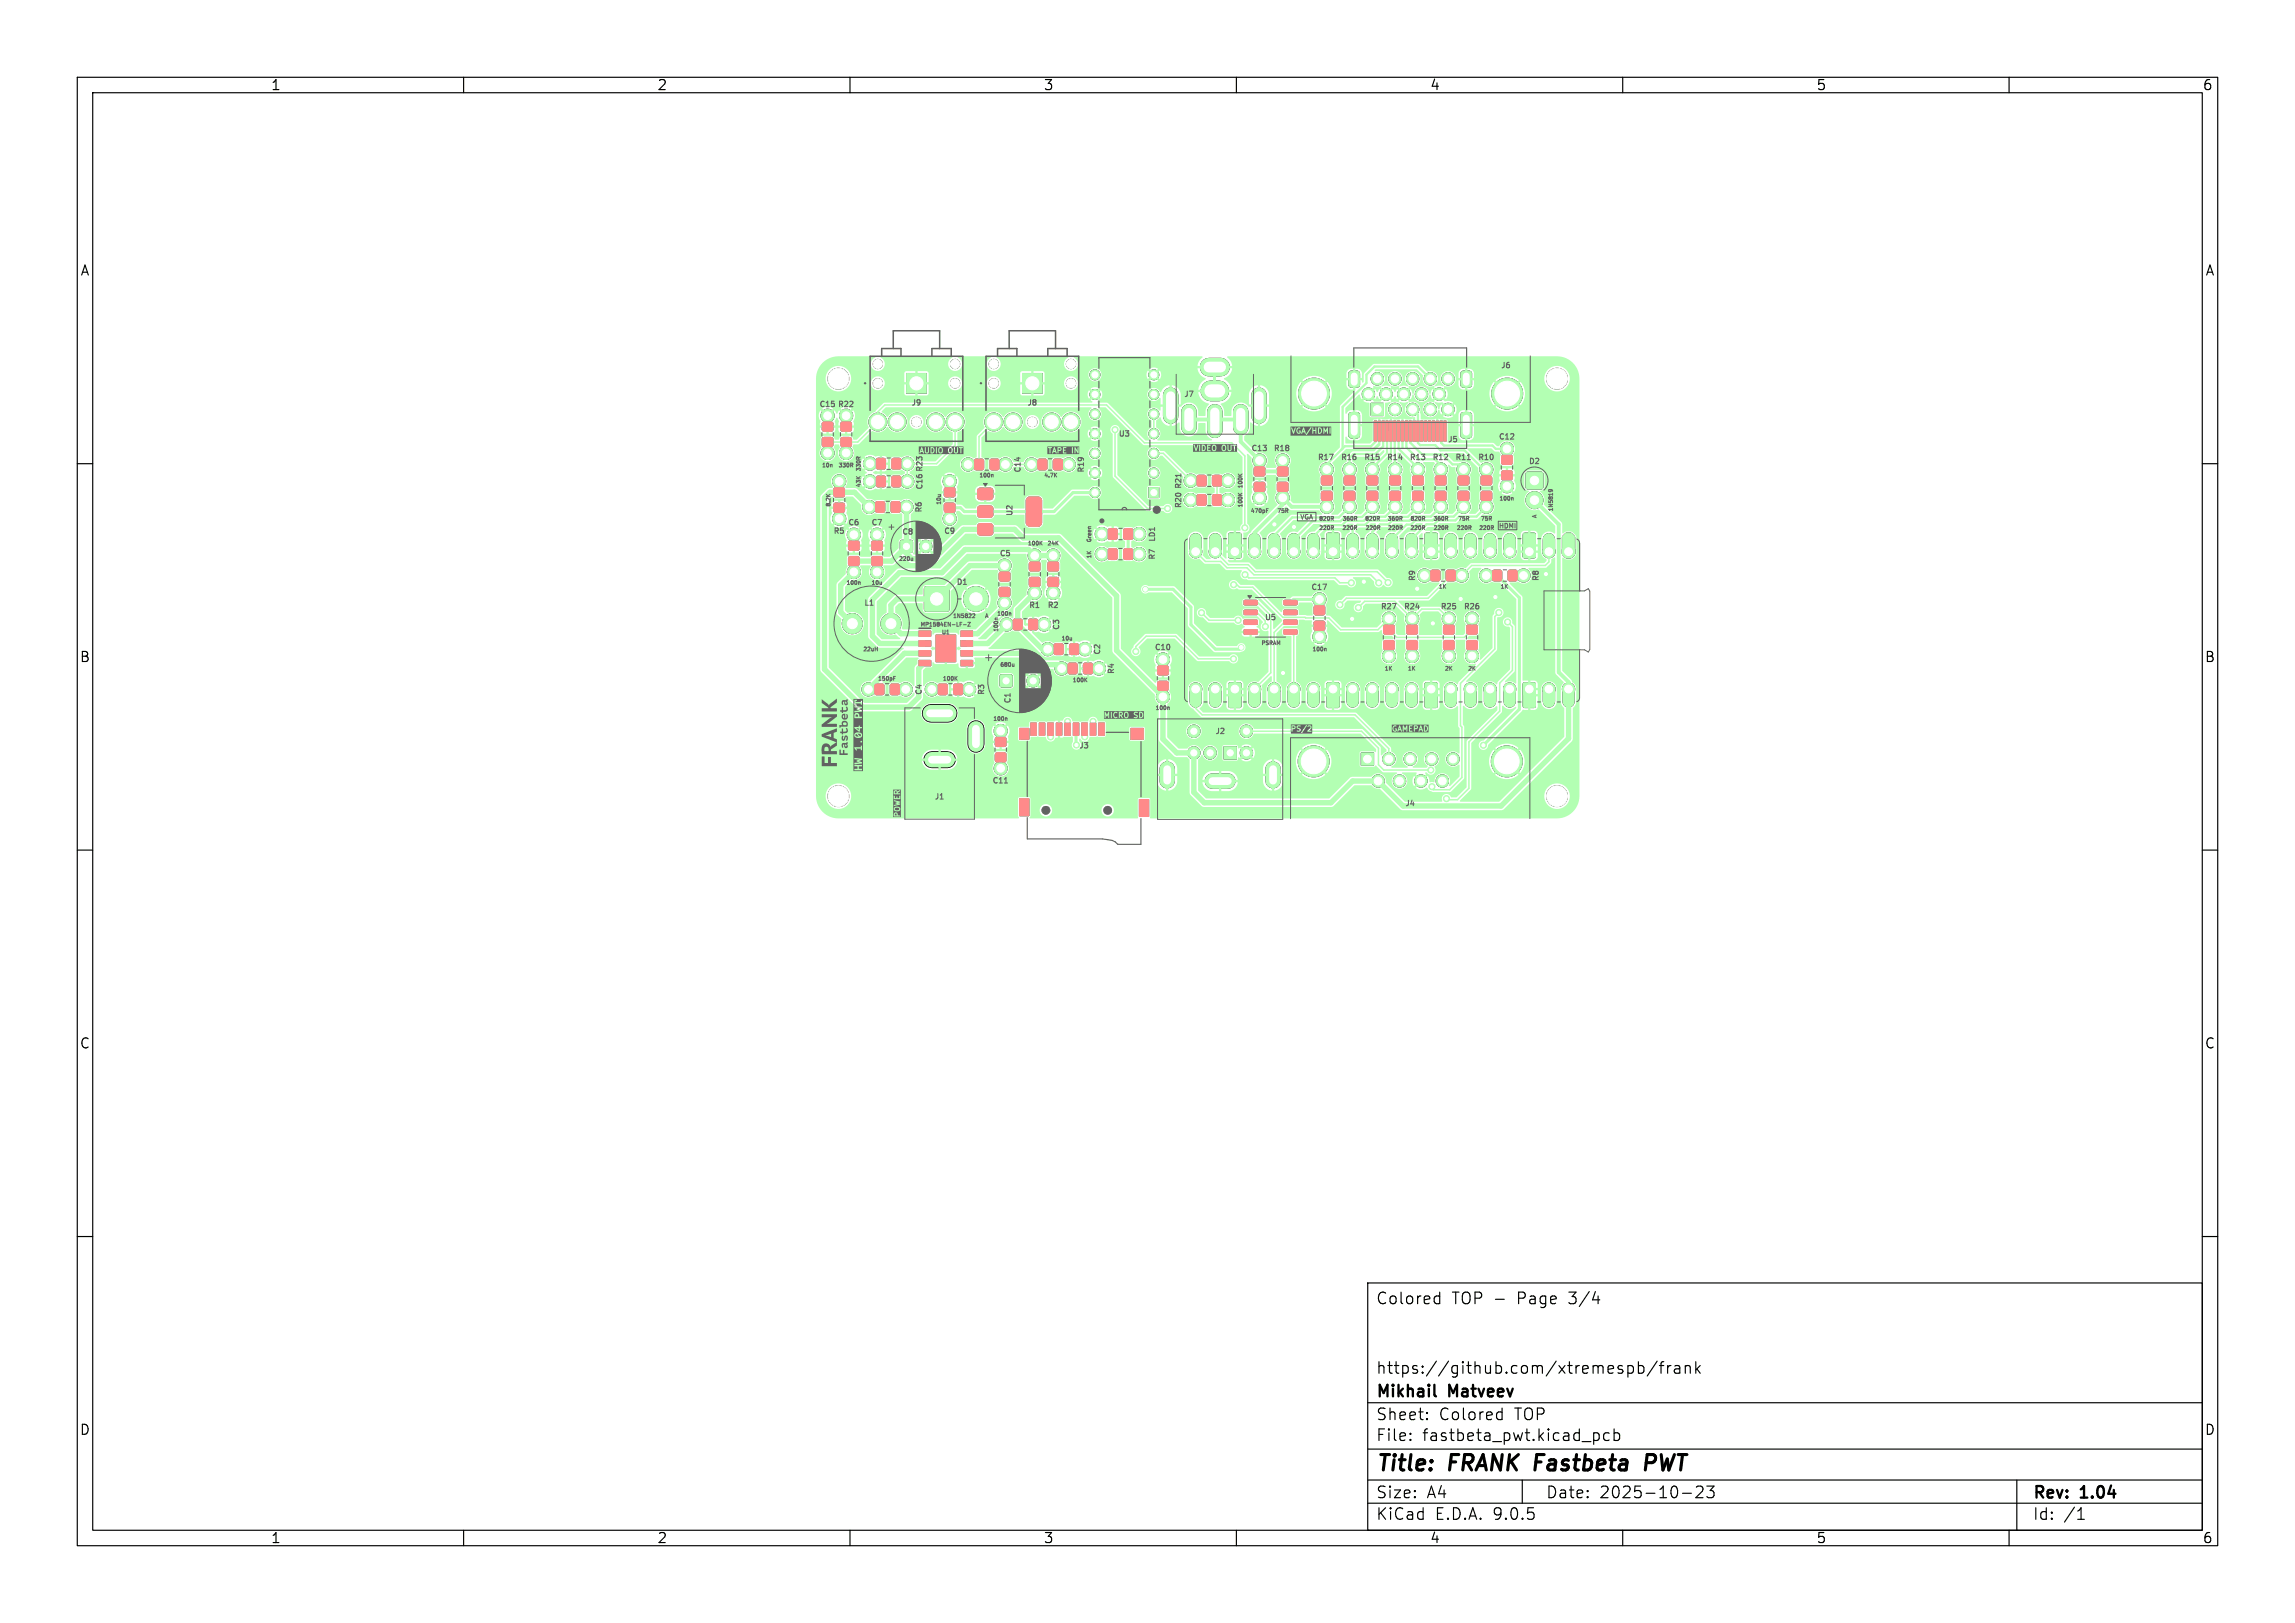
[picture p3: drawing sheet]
<svg xmlns="http://www.w3.org/2000/svg" width="297mm" height="210mm" viewBox="0 0 297 210" stroke-linecap="round" stroke-linejoin="round" font-family="sans-serif">
<defs><g id="words">
<g font-size="2.8">
<text x="178" y="190.9">Title:</text>
<text x="187.7" y="190.9">FRANK Fastbeta</text>
<text x="214.6" y="190.9">PWT</text>
</g>
<g font-size="2.1">
<text x="178" y="169">Colored</text>
<text x="187.9" y="169">TOP -</text>
<text x="196.5" y="169">Page</text>
<text x="203.3" y="169">3/4</text>
<text x="178" y="178">https://github.com/xtremespb/frank</text>
<text x="178" y="184">Sheet:</text>
<text x="178" y="181.2">Mikhail</text>
<text x="186.2" y="184">Colored</text>
<text x="187.6" y="181.2">Matveev</text>
<text x="196.1" y="184">TOP</text>
<text x="178" y="186.7">File:</text>
<text x="184.1" y="186.7">fastbeta_pwt.kicad_pcb</text>
<text x="178" y="196.9">KiCad</text>
<text x="178" y="194.1">Size:</text>
<text x="184.7" y="194.1">A4</text>
<text x="185.7" y="196.9">E.D.A.</text>
<text x="193.3" y="196.9">9.0.5</text>
<text x="200" y="194.1">Date:</text>
<text x="207" y="194.1">2025-10-23</text>
<text x="263" y="194.3">Rev:</text>
<text x="263" y="196.9">Id:</text>
<text x="267.1" y="196.9">/1</text>
<text x="269.4" y="194.3">1.04</text>
</g>
<g font-size="1.8">
<text x="35" y="11.9">1</text>
<text x="85" y="11.9">2</text>
<text x="135" y="11.9">3</text>
<text x="185" y="11.9">4</text>
<text x="235" y="11.9">5</text>
<text x="285" y="11.9">6</text>
<text x="10.3" y="35.9">A</text>
<text x="285.4" y="35.9">A</text>
<text x="10.3" y="85.9">B</text>
<text x="285.3" y="85.9">B</text>
<text x="10.3" y="135.9">C</text>
<text x="285.3" y="135.9">C</text>
<text x="10.3" y="185.9">D</text>
<text x="285.3" y="185.9">D</text>
<text x="35" y="199.9">1</text>
<text x="85" y="199.9">2</text>
<text x="135" y="199.9">3</text>
<text x="185" y="199.9">4</text>
<text x="235" y="199.9">5</text>
<text x="285" y="199.9">6</text>
</g>
<g font-size="1" fill="#626262">
<text x="194.1" y="47.8">J6</text>
<text x="105.9" y="52.9">C15 R22</text>
<text x="117.9" y="52.7">J9</text>
<text x="132.9" y="52.7">J8</text>
<text x="153.2" y="51.4">J7</text>
<text x="144.7" y="56.7">U3</text>
<text x="161.8" y="58.6">C13</text>
<text x="164.7" y="58.6">R18</text>
<text x="170.4" y="59.7">R17</text>
<text x="173.4" y="59.7">R16</text>
<text x="176.4" y="59.7">R15</text>
<text x="179.4" y="59.7">R14</text>
<text x="182.3" y="59.7">R13</text>
<text x="185.3" y="59.7">R12</text>
<text x="187.3" y="57.4">J5</text>
<text x="188.2" y="59.7">R11</text>
<text x="191.2" y="59.7">R10</text>
<text x="193.9" y="57.1">C12</text>
<text x="119.6" y="63.5" transform="rotate(-90 119.6 63.5)">C16 R23</text>
<text x="132.3" y="61.3" transform="rotate(-90 132.3 61.3)">C14</text>
<text x="140.5" y="61.3" transform="rotate(-90 140.5 61.3)">R19</text>
<text x="153.1" y="65.9" transform="rotate(-90 153.1 65.9)">R20</text>
<text x="153.1" y="63.4" transform="rotate(-90 153.1 63.4)">R21</text>
<text x="197.8" y="60.2">D2</text>
<text x="107.8" y="69.3">R5</text>
<text x="109.7" y="68.2">C6</text>
<text x="112.7" y="68.2">C7</text>
<text x="116.7" y="69.4">C8</text>
<text x="119.5" y="66.4" transform="rotate(-90 119.5 66.4)">R6</text>
<text x="122.1" y="69.3">C9</text>
<text x="131.2" y="66.9" transform="rotate(-90 131.2 66.9)">U2</text>
<text x="149.7" y="70.2" transform="rotate(-90 149.7 70.2)">LD1</text>
<text x="123.7" y="75.9">D1</text>
<text x="129.3" y="72.2">C5</text>
<text x="149.7" y="72.5" transform="rotate(-90 149.7 72.5)">R7</text>
<text x="169.6" y="76.5">C17</text>
<text x="183.3" y="75.3" transform="rotate(-90 183.3 75.3)">R9</text>
<text x="199.3" y="75.3" transform="rotate(-90 199.3 75.3)">R8</text>
<text x="111.7" y="78.6">L1</text>
<text x="133.1" y="78.9">R1</text>
<text x="135.5" y="78.9">R2</text>
<text x="137.3" y="81.6" transform="rotate(-90 137.3 81.6)">C3</text>
<text x="163.6" y="80.4">U5</text>
<text x="178.6" y="79">R27</text>
<text x="181.6" y="79">R24</text>
<text x="186.3" y="79">R25</text>
<text x="189.3" y="79">R26</text>
<text x="142.6" y="84.8" transform="rotate(-90 142.6 84.8)">C2</text>
<text x="144.4" y="87.3" transform="rotate(-90 144.4 87.3)">R4</text>
<text x="149.3" y="84.3">C10</text>
<text x="119.5" y="90" transform="rotate(-90 119.5 90)">C4</text>
<text x="127.6" y="90" transform="rotate(-90 127.6 90)">R3</text>
<text x="131" y="91.1" transform="rotate(-90 131 91.1)">C1</text>
<text x="157.2" y="95.2">J2</text>
<text x="128.3" y="101.6">C11</text>
<text x="139.6" y="97">J3</text>
<text x="120.9" y="103.6">J1</text>
<text x="181.8" y="104.5">J4</text>
</g>
<g font-size=".8" fill="#626262">
<text x="168.2" y="67.4">VGA</text>
<text x="193.9" y="68.5">HDMI</text>
</g>
<g font-size=".7" fill="#626262">
<text x="106.3" y="60.6">10n</text>
<text x="107.6" y="65.6" transform="rotate(-90 107.6 65.6)">8.2K</text>
<text x="108.4" y="60.6">330R</text>
<text x="111.5" y="63.1" transform="rotate(-90 111.5 63.1)">43K</text>
<text x="111.5" y="61.1" transform="rotate(-90 111.5 61.1)">330R</text>
<text x="121.9" y="65.4" transform="rotate(-90 121.9 65.4)">10u</text>
<text x="126.7" y="61.9">100n</text>
<text x="135.1" y="61.9">4.7K</text>
<text x="160.9" y="65.7" transform="rotate(-90 160.9 65.7)">100K</text>
<text x="160.9" y="63.3" transform="rotate(-90 160.9 63.3)">100K</text>
<text x="194" y="64.9">100n</text>
<text x="132.9" y="70.7">100K</text>
<text x="135.5" y="70.7">24K</text>
<text x="141.3" y="70.3" transform="rotate(-90 141.3 70.3)">Green</text>
<text x="161.8" y="66.5">470pF</text>
<text x="165.2" y="66.5">75R</text>
<text x="170.6" y="67.5">820R</text>
<text x="170.6" y="68.7">220R</text>
<text x="173.6" y="68.7">220R</text>
<text x="173.7" y="67.5">360R</text>
<text x="176.6" y="67.5">820R</text>
<text x="176.6" y="68.7">220R</text>
<text x="179.5" y="67.5">360R</text>
<text x="179.5" y="68.7">220R</text>
<text x="182.4" y="68.7">220R</text>
<text x="182.4" y="67.5">820R</text>
<text x="185.4" y="67.5">360R</text>
<text x="185.4" y="68.7">220R</text>
<text x="188.4" y="68.7">220R</text>
<text x="188.6" y="67.5">75R</text>
<text x="191.3" y="68.7">220R</text>
<text x="191.6" y="67.5">75R</text>
<text x="199" y="67.1" transform="rotate(-90 199 67.1)">A</text>
<text x="201.1" y="66.3" transform="rotate(-90 201.1 66.3)">1N5819</text>
<text x="109.5" y="75.8">100n</text>
<text x="112.7" y="75.8">10u</text>
<text x="116.3" y="72.7">220u</text>
<text x="141.3" y="72.3" transform="rotate(-90 141.3 72.3)">1K</text>
<text x="186.1" y="76.3">1K</text>
<text x="194.1" y="76.3">1K</text>
<text x="119.1" y="81.2">MP1584EN-LF-Z</text>
<text x="121.8" y="82.2">U1</text>
<text x="123.2" y="80.1">1N5822</text>
<text x="127.4" y="80.1">A</text>
<text x="129" y="79.8">100n</text>
<text x="129.3" y="81.8" transform="rotate(-90 129.3 81.8)">100n</text>
<text x="137.3" y="83">10u</text>
<text x="163.2" y="83.6">PSRAM</text>
<text x="111.6" y="84.4">22uH</text>
<text x="113.5" y="88.2">150pF</text>
<text x="121.9" y="88.2">100K</text>
<text x="129.4" y="86.4">680u</text>
<text x="138.7" y="88.4">100K</text>
<text x="169.8" y="84.4">100n</text>
<text x="179.1" y="86.9">1K</text>
<text x="182.1" y="86.9">1K</text>
<text x="186.9" y="86.9">2K</text>
<text x="189.9" y="86.9">2K</text>
<text x="128.5" y="93.4">100n</text>
<text x="149.5" y="92">100n</text>
</g>
</g></defs>
<g fill="none" stroke="#000" stroke-width=".15">
<path d="M10 10h277v190h-277zM12 12h273v186h-273zM60 10v2M110 10v2M160 10v2M210 10v2M260 10v2M10 60h2M285 60h2M10 110h2M285 110h2M10 160h2"/>
<path d="M177 166h108v32h-108zM185.9 167.7l.4 .1M186.3 167.2v1.5M186.3 168.6l-.4 .1M206.1 168.2h.9M210.7 176.8l.4-.1 .3 .3v.4l-.2 .2-.1 .1-.4-.1M212 176.8l.5-.1 .2 .3v.4l-.1 .2-.1 .1-.5-.1M212 176.2v1.5M214.5 176.1l-1.3 2M214.7 176.7h.6M215.3 176.2l-.3 .1v.1v1.3M215.8 176.7v1"/>
<path d="M216.2 176.7a.38 .38 0 0 0-.4 .3M216.7 176.8l.2-.1 .4 .1 .1 .9M217.4 177.1h-.5a.29 .29 0 0 0-.2 .3 .29 .29 0 0 0 .2 .3l.5-.1M218.1 176.8a.37 .37 0 0 1 .6 .1v.8M218.1 176.7v1M219.5 176.2v1.5M219.6 177.1l.4 .6M220 176.7l-.5 .6M285 160h2M60 198v2M110 198v2M160 198v2"/>
<path d="M177 194.5h108M177 191.5h108M177 187.5h108M177 181.5h108M182.5 186.3h.1l-.1 .1M182.5 186.3v.1M182.5 185.5v.1M182.5 185.5h.1l-.1 .1M184.7 183.6v.1M184.7 183.6h-.1l.1 .1M184.7 182.8v.1M184.7 182.8h-.1l.1 .1"/>
<path d="M194 182.7l.4 .1M194.4 182.2v1.5M194.4 183.6l-.4 .1M197 191.5v3M206.4 185.4h.3l.3 .3-.1 .6-.2 .1h-.3M208.2 185.5l-.4-.1-.3 .3v.4l.2 .2 .1 .1 .4-.1M208.9 185.5l.4-.1 .3 .3v.4l-.1 .2-.2 .1-.4-.1M208.9 184.9v1.5M210 198v2M217.7 193.2h1.2M219.5 192.4l.2-.1h.4a.41 .41 0 0 1 .2 .6l-.8 .9h.9M220.9 192.3h.9l-.5 .6a.41 .41 0 0 1 .5 .3v.3l-.1 .2-.6 .1-.2-.1"/>
<path d="M260 198v2M261 191.5v6.5M268.9 196.6h.8M269 195.5l.3-.4v1.5"/>
</g>
<path d="M213.9 188.2h-.7l-.3 2M214 189.2l-.2 .1h-.8" fill="none" stroke="#000" stroke-width=".4"/>
<path d="M185.6 180.5l.2 .2" fill="none" stroke="#000" stroke-width=".3"/>
<g fill="#000" stroke="#000" stroke-width=".13">
<path d="M106.5 56.7l.1-.1 1.1 .1 .1 .2-.1 .8-.2 .1-1-.1-.1-.1zM106.5 54.7l.1-.1 1.1 .1 .1 .2-.1 .8-.2 .1-1-.1-.1-.1zM108.9 56.7l.1-.1 1.1 .1 .1 .2-.1 .8-.1 .1-1.1-.1-.1-.1zM108.9 54.7l.1-.1 1.1 .1 .1 .2-.1 .8-.1 .1-1.1-.1-.1-.1zM117.3 48.3h2.6v2.6h-2.6zM132.3 48.3h2.6v2.6h-2.6zM174.6 48.2l.3-.2h.8l.2 .2 .1 1.6-.2 .2-.9 .1-.3-.1zM174.6 53.5l.2-.1h.8h.2l.1 .2 .1 2.7-.1 .2-.2 .2h-.9l-.2-.3zM177.9 54.5h.3v2.6h-.3zM178.4 54.5h.3v2.6h-.3zM177.4 52.2h1.6v1.6h-1.6zM178.8 54.5h.4v2.6h-.4z"/>
<path d="M179.3 54.5h.3v2.6h-.3zM179.8 54.5h.3v2.6h-.3zM180.3 54.5h.3v2.6h-.3zM180.9 54.5h.2v2.6h-.2zM181.4 54.5h.3v2.6h-.3zM181.8 54.5h.4v2.6h-.4zM182.3 54.5h.3v2.6h-.3zM182.8 54.5h.3v2.6h-.3zM183.3 54.5h.3v2.6h-.3zM183.8 54.5h.3v2.6h-.3zM184.4 54.5h.2v2.6h-.2zM184.9 54.5h.3v2.6h-.3z"/>
<path d="M185.3 54.5h.4v2.6h-.4zM185.8 54.5h.3v2.6h-.3zM186.3 54.5h.3v2.6h-.3zM186.8 54.5h.3v2.6h-.3zM189.2 53.4h1l.2 .2v2.7v.2l-.2 .2h-.9l-.2-.3-.1-2.7zM189.1 48.2l.3-.2h.8l.2 .2v1.6l-.1 .2-.9 .1-.3-.1zM194.4 59l.2-.1 1 .1 .1 .2-.1 .8-.1 .1-1.1-.1-.1-.1zM108 65.2l.1-.1 1.1 .1 .1 .2-.1 .8-.2 .1-1-.1-.1-.1zM108 63.2l.1-.1 1.1 .1 .1 .2-.1 .8-.2 .1-1-.1-.1-.1zM109.9 70.1l.2-.1 1 .1 .1 .2-.1 .8-.2 .1-1-.1-.1-.1zM109.9 72.1l.2-.1 1 .1 .1 .2-.1 .8-.2 .1-1-.1-.1-.1zM112.9 72.1l.2-.1 1 .1 .1 .2-.1 .8-.2 .1-1-.1-.1-.1z"/>
<path d="M112.9 70.1l.2-.1 1 .1 .1 .2-.1 .8-.2 .1-1-.1-.1-.1zM113.4 65l.1-.1 .9 .1 .1 .2-.1 1-.1 .1-.9-.1-.1-.1zM113.5 61.7l.1-.1 .9 .1 .1 .2-.1 1-.2 .1-.8-.1-.1-.1zM113.5 59.4l.1-.1 .9 .1 .1 .2-.1 1-.2 .1-.8-.1-.1-.1zM115.4 65l.1-.1 .9 .1 .1 .2-.1 1-.2 .1-.8-.1-.1-.1zM116.6 70l.1-.1 1.3 .1 .1 .2-.1 1.2-.2 .1-1.2-.1-.1-.1zM115.5 61.7l.1-.1 .9 .1 .1 .2-.1 1-.2 .1-.8-.1-.1-.1zM115.5 59.4l.1-.1 .9 .1 .1 .2-.1 1-.2 .1-.8-.1-.1-.1zM119.7 76l.2-.1h2.7l.1 .1 .1 .2v2.7l-.1 .1-.1 .1h-2.7l-.2-.1-.1-.1v-2.7zM122.3 65.2l.1-.1 1.1 .1 .1 .2-.1 .8-.2 .1-1-.1-.1-.1zM122.3 63.2l.1-.1 1.1 .1 .1 .2-.1 .8-.2 .1-1-.1-.1-.1zM126.6 63.3l.3-.1h1.4l.2 .3-.1 1-.3 .2-1.4-.1-.2-.3z"/>
<path d="M126.6 65.6l.3-.1h1.4l.2 .3-.1 1-.3 .2-1.4-.1-.2-.3zM126.6 67.9l.3-.1h1.4l.2 .3-.1 1-.3 .2-1.4-.1-.2-.3zM126.2 59.5l.1-.1 .9 .1 .1 .2-.1 1-.2 .1-.8-.1-.1-.1zM128.2 59.5l.1-.1 .9 .1 .1 .2-.1 1-.2 .1-.8-.1-.1-.1zM129.4 76.1l.1-.1 1.1 .1 .1 .2-.1 .8-.1 .1-1.1-.1-.1-.1zM129.4 74.1l.1-.1 1.1 .1 .1 .2-.1 .8-.1 .1-1.1-.1-.1-.1zM132.9 64.4l.3-.1h1.1l.2 .1 .2 .2 .1 3-.1 .2-.2 .2-1.3 .1-.3-.3-.1-3zM133.3 72.8l.2-.1 1 .1 .1 .2-.1 .8-.2 .1-1-.1-.1-.1zM133.3 74.8l.2-.1 1 .1 .1 .2-.1 .8-.2 .1-1-.1-.1-.1zM134.4 59.5l.1-.1 .9 .1 .1 .2-.1 1-.2 .1-.8-.1-.1-.1zM135.7 72.8l.2-.1 1 .1 .1 .2-.1 .8-.2 .1-1-.1-.1-.1zM135.7 74.8l.2-.1 1 .1 .1 .2-.1 .8-.2 .1-1-.1-.1-.1z"/>
<path d="M136.4 59.5l.2-.1 .8 .1 .1 .2-.1 1-.2 .1-.8-.1-.1-.1zM143.5 68.5l.1-.1 .9 .1 .1 .2-.1 1-.2 .1-.8-.1-.1-.1zM143.5 71.1l.1-.1 .9 .1 .1 .2-.1 1-.2 .1-.8-.1-.1-.1zM145.5 68.5l.1-.1 .9 .1 .1 .2-.1 1-.2 .1-.8-.1-.1-.1zM145.5 71.1l.1-.1 .9 .1 .1 .2-.1 1-.2 .1-.8-.1-.1-.1zM148.7 63.1h1.3v1.3h-1.3zM155 61.6l.1-.1 .9 .1 .1 .2-.1 1-.1 .1-.9-.1-.1-.1zM155 64.1l.1-.1 .9 .1 .1 .2-.1 1-.1 .1-.9-.1-.1-.1zM157 61.6l.1-.1 .9 .1 .1 .2-.1 1-.2 .1-.8-.1-.1-.1zM157 64.1l.1-.1 .9 .1 .1 .2-.1 1-.2 .1-.8-.1-.1-.1zM159.1 69h1.3l.2 .1v2.9l-.1 .2h-1.3l-.2-.1zM159.1 70.6h1.5v1.5h-1.5z"/>
<path d="M161 77.7h1.6l.1 .1v.4l-.1 .1h-1.5l-.1-.2zM161 79h1.6l.1 .1v.3l-.1 .1h-1.5l-.1-.1zM162.4 60.5l.1-.1 1.1 .1 .1 .2-.1 .8-.2 .1-1-.1-.1-.1zM162.4 62.5l.1-.1 1.1 .1 .1 .2-.1 .8-.2 .1-1-.1-.1-.1zM165.4 62.5l.1-.1 1.1 .1 .1 .2-.1 .8-.2 .1-1-.1-.1-.1zM165.4 60.5l.1-.1 1.1 .1 .1 .2-.1 .8-.2 .1-1-.1-.1-.1zM166.2 79h1.6l.1 .1v.3l-.2 .1h-1.5l-.1-.1zM166.2 77.7h1.6l.1 .1v.4l-.2 .1h-1.5l-.1-.2zM170.1 78.4h.2h1.1v.2v.9l-.2 .1-1.1-.1v-.2zM171.1 61.6h.1h1.1l.1 .2-.1 .9-.1 .1-1.1-.1-.1-.2zM171.1 63.6h.1h1.1l.1 .2-.1 .9-.1 .1-1.1-.1-.1-.2zM171.8 69h1.3l.2 .1v2.9l-.1 .2h-1.3l-.2-.1z"/>
<path d="M171.8 70.6h1.5v1.5h-1.5zM174 61.6h.2h1.1v.2v.9l-.2 .1-1.1-.1-.1-.2zM174 63.6h.2h1.1v.2v.9l-.2 .1-1.1-.1-.1-.2zM177 61.6h.1h1.1l.1 .2-.1 .9-.2 .1-1-.1-.1-.2zM177 63.6h.1h1.1l.1 .2-.1 .9-.2 .1-1-.1-.1-.2zM179.9 61.6h.2h1.1v.2v.9l-.2 .1-1.1-.1-.1-.2zM179.9 63.6h.2h1.1v.2v.9l-.2 .1-1.1-.1-.1-.2zM182.9 61.6h.1h1.1l.1 .2-.1 .9-.2 .1-1-.1-.1-.2zM182.9 63.6h.1h1.1l.1 .2-.1 .9-.2 .1-1-.1-.1-.2zM184.5 69h1.3l.2 .1v2.9l-.1 .2h-1.3l-.2-.1zM184.5 70.6h1.5v1.5h-1.5zM185.2 73.8h.2h.9v.2v1.1l-.2 .1-.9-.1v-.2z"/>
<path d="M185.8 61.6h.2h1.1v.2v.9l-.2 .1-1.1-.1-.1-.2zM185.8 63.6h.2h1.1v.2v.9l-.2 .1-1.1-.1-.1-.2zM187.2 73.8h.2h.9l.1 .2-.1 1.1-.2 .1-.9-.1-.1-.2zM188.8 61.6h.2h1l.1 .2-.1 .9-.2 .1-1-.1-.1-.2zM188.8 63.6h.2h1l.1 .2-.1 .9-.2 .1-1-.1-.1-.2zM191.7 61.6h.2h1.1v.2v.9l-.2 .1-1.1-.1v-.2zM191.7 63.6h.2h1.1v.2v.9l-.2 .1-1.1-.1v-.2zM193.2 73.8h.2h.9l.1 .2-.1 1.1-.2 .1-.9-.1-.1-.2zM194.4 61l.2-.1 1 .1 .1 .2-.1 .8-.1 .1-1.1-.1-.1-.1zM195.2 73.8h.2h.9v.2v1.1l-.2 .1-.9-.1v-.2zM197.2 69h1.3l.2 .1v2.9l-.1 .2h-1.3l-.2-.1zM197.2 70.6h1.5v1.5h-1.5z"/>
<path d="M197.6 61.2l.1-.1h1.7l.2 .1 .1 .1v1.7l-.1 .2-.2 .1h-1.7l-.1-.1-.1-.2v-1.7zM202.2 69.4a.85 .85 0 0 1 .8-.5 .85 .85 0 0 1 .8 .6v2.2a.86 .86 0 0 1-.8 .5 .86 .86 0 0 1-.8-.5zM113.3 88.6l.2-.1 .8 .1 .1 .2-.1 1-.2 .1-.8-.1-.1-.1zM115.3 88.6l.2-.1 .8 .1 .1 .2-.1 1-.1 .1-.9-.1-.1-.1zM118.9 81.6h1.6v.7h-1.6zM118.9 82.9h1.6v.7h-1.6zM118.9 84.2h1.6v.7h-1.6zM118.9 85.5h1.6v.7h-1.6zM121.1 82.2h2.6v3.4h-2.6zM121.5 88.6l.1-.1 .9 .1 .1 .2-.1 1-.1 .1-.9-.1-.1-.1zM123.5 88.6l.1-.1 .9 .1 .1 .2-.1 1-.2 .1-.8-.1-.1-.1zM124.3 85.5h1.6v.7h-1.6z"/>
<path d="M124.3 84.2h1.6v.7h-1.6zM124.3 82.9h1.6v.7h-1.6zM124.3 81.6h1.6v.7h-1.6zM129.5 87.4l.2-.1 1.2 .1 .1 .2-.1 1.2-.1 .1-1.3-.1-.1-.1zM128.9 95.5l.1-.1 1.1 .1 .1 .2-.1 .8-.2 .1-1-.1-.1-.1zM128.9 97.5l.1-.1 1.1 .1 .1 .2-.1 .8-.2 .1-1-.1-.1-.1zM131.2 80.2l.1-.1 .9 .1 .1 .2-.1 1-.2 .1-.8-.1-.1-.1zM133.2 80.2l.1-.1 .9 .1 .1 .2-.1 1-.2 .1-.8-.1-.1-.1zM132 94.3h1.2v1.4h-1.2zM133.4 93.6h.7v1.6h-.7zM134.5 93.6h.7v1.6h-.7zM135.6 93.6h.7v1.6h-.7z"/>
<path d="M136.5 83.4l.1-.1 .9 .1 .1 .2-.1 1-.1 .1-.9-.1-.1-.1zM136.7 93.6h.7v1.6h-.7zM138.3 85.9l.2-.1 .8 .1 .1 .2-.1 1-.2 .1-.8-.1-.1-.1zM138.5 83.4l.1-.1 .9 .1 .1 .2-.1 1-.2 .1-.8-.1-.1-.1zM137.8 93.6h.7v1.6h-.7zM138.9 93.6h.7v1.6h-.7zM140.3 85.9l.2-.1 .8 .1 .1 .2-.1 1-.1 .1-.9-.1-.1-.1zM140 93.6h.7v1.6h-.7zM141.1 93.6h.7v1.6h-.7zM142.2 93.6h.7v1.6h-.7zM146.3 94.3h1.6v1.4h-1.6zM149.9 88.2h.2h1l.1 .2-.1 .9-.2 .1-1-.1-.1-.2z"/>
<path d="M149.9 86.2h.2h1l.1 .2-.1 .9-.2 .1-1-.1-.1-.2zM158.4 96.6h1.6v1.6h-1.6zM159.1 88.4h1.5v1.5h-1.5zM159.1 88.4h1.3l.2 .1v2.9l-.1 .1-1.3 .1-.2-.2zM161 80.3l1.6-.1 .1 .2v.3l-.1 .1h-1.5l-.1-.1zM161 81.5h1.6l.1 .1v.4l-.1 .1h-1.5l-.1-.2zM166.2 81.5h1.6l.1 .1v.4l-.2 .1h-1.5l-.1-.2zM166.2 80.3l1.6-.1 .1 .2v.3l-.2 .1h-1.5l-.1-.1zM170.1 80.4h.2h1.1v.2v.9l-.2 .1-1.1-.1v-.2zM171.8 88.4h1.5v1.5h-1.5zM171.8 88.4h1.3l.2 .1v2.9l-.1 .1-1.3 .1-.2-.2zM176.2 97.4h1.6v1.6h-1.6z"/>
<path d="M179.1 80.9h.2h1.1v.2v.9l-.2 .1-1.1-.1-.1-.2zM179.1 82.9h.2h1.1v.2v.9l-.2 .1-1.1-.1-.1-.2zM182.1 80.9h.2h1.1v.2v.9l-.2 .1-1.1-.1-.1-.2zM182.1 82.9h.2h1.1v.2v.9l-.2 .1-1.1-.1-.1-.2zM184.5 88.4h1.5v1.5h-1.5zM184.5 88.4h1.3l.2 .1v2.9l-.1 .1-1.3 .1-.2-.2zM186.9 80.9h.2h1l.1 .2-.1 .9-.2 .1-1-.1-.1-.2zM186.9 82.9h.2h1l.1 .2-.1 .9-.2 .1-1-.1-.1-.2zM189.9 80.9h.2h1l.1 .2-.1 .9-.2 .1-1-.1-.1-.2zM189.9 82.9h.2h1l.1 .2-.1 .9-.2 .1-1-.1-.1-.2zM197.2 88.4h1.5v1.5h-1.5zM197.2 88.4h1.3l.2 .1v2.9l-.1 .1-1.3 .1-.2-.2z"/>
<path d="M132 103.4h1.2v2.2h-1.2zM147.4 103.5h1.2v2.2h-1.2z"/>
<circle cx="107.1" cy="53.8" r=".85"/>
<circle cx="107.1" cy="58.6" r=".85"/>
<circle cx="108.5" cy="49" r="1.35"/>
<circle cx="109.5" cy="58.6" r=".85"/>
<circle cx="109.5" cy="53.8" r=".85"/>
<circle cx="112.6" cy="60" r=".85"/>
<circle cx="113.6" cy="47.1" r=".6"/>
<circle cx="113.6" cy="49.6" r=".6"/>
<circle cx="113.6" cy="54.6" r="1.15"/>
<circle cx="116.1" cy="54.6" r="1.15"/>
<circle cx="117.4" cy="60" r=".85"/>
<circle cx="118.6" cy="54.6" r=".6"/>
<circle cx="121.1" cy="54.6" r="1.15"/>
<circle cx="123.6" cy="47.1" r=".6"/>
<circle cx="123.6" cy="49.6" r=".6"/>
<circle cx="123.6" cy="54.6" r="1.15"/>
<circle cx="128.6" cy="47.1" r=".6"/>
<circle cx="128.6" cy="49.6" r=".6"/>
<circle cx="128.6" cy="54.6" r="1.15"/>
<circle cx="131.1" cy="54.6" r="1.15"/>
<circle cx="133.6" cy="54.6" r=".6"/>
<circle cx="136.1" cy="54.6" r="1.15"/>
<circle cx="138.6" cy="47.1" r=".6"/>
<circle cx="138.6" cy="49.6" r=".6"/>
<circle cx="138.6" cy="54.6" r="1.15"/>
<circle cx="141.7" cy="48.5" r=".65"/>
<circle cx="141.7" cy="51" r=".65"/>
<circle cx="141.7" cy="56.1" r=".65"/>
<circle cx="141.7" cy="53.6" r=".65"/>
<circle cx="141.7" cy="58.7" r=".65"/>
<circle cx="149.3" cy="51" r=".65"/>
<circle cx="149.3" cy="58.7" r=".65"/>
<circle cx="149.3" cy="53.6" r=".65"/>
<circle cx="149.3" cy="56.1" r=".65"/>
<circle cx="149.3" cy="48.5" r=".65"/>
<circle cx="163" cy="59.6" r=".85"/>
<circle cx="166" cy="59.6" r=".85"/>
<circle cx="170" cy="50.9" r="2"/>
<circle cx="177.1" cy="51" r=".8"/>
<circle cx="178.2" cy="49" r=".8"/>
<circle cx="179.4" cy="51" r=".8"/>
<circle cx="180.5" cy="49" r=".8"/>
<circle cx="180.5" cy="53" r=".8"/>
<circle cx="181.7" cy="51" r=".8"/>
<circle cx="182.8" cy="49" r=".8"/>
<circle cx="182.8" cy="53" r=".8"/>
<circle cx="184" cy="51" r=".8"/>
<circle cx="185.1" cy="49" r=".8"/>
<circle cx="185.1" cy="53" r=".8"/>
<circle cx="186.2" cy="51" r=".8"/>
<circle cx="187.4" cy="49" r=".8"/>
<circle cx="187.4" cy="53" r=".8"/>
<circle cx="195" cy="58.1" r=".85"/>
<circle cx="195" cy="50.9" r="2"/>
<circle cx="201.5" cy="49" r="1.35"/>
<circle cx="108.6" cy="62.3" r=".85"/>
<circle cx="108.6" cy="67.1" r=".85"/>
<circle cx="110.5" cy="74" r=".85"/>
<circle cx="110.5" cy="69.2" r=".85"/>
<circle cx="112.5" cy="65.6" r=".85"/>
<circle cx="112.6" cy="62.3" r=".85"/>
<circle cx="113.5" cy="69.2" r=".85"/>
<circle cx="113.5" cy="74" r=".85"/>
<circle cx="117.3" cy="65.6" r=".85"/>
<circle cx="117.4" cy="62.3" r=".85"/>
<circle cx="119.8" cy="70.7" r=".8"/>
<circle cx="122.9" cy="67.1" r=".85"/>
<circle cx="122.9" cy="62.3" r=".85"/>
<circle cx="125.3" cy="60.1" r=".85"/>
<circle cx="126.3" cy="77.5" r="1.6"/>
<circle cx="130" cy="73.2" r=".85"/>
<circle cx="130" cy="78" r=".85"/>
<circle cx="130.1" cy="60.1" r=".85"/>
<circle cx="133.5" cy="60.1" r=".85"/>
<circle cx="133.9" cy="76.7" r=".85"/>
<circle cx="133.9" cy="71.9" r=".85"/>
<circle cx="136.3" cy="76.7" r=".85"/>
<circle cx="136.3" cy="71.9" r=".85"/>
<circle cx="138.3" cy="60.1" r=".85"/>
<circle cx="141.7" cy="61.2" r=".65"/>
<circle cx="141.7" cy="63.7" r=".65"/>
<circle cx="142.6" cy="69.1" r=".85"/>
<circle cx="142.6" cy="71.7" r=".85"/>
<circle cx="147.4" cy="69.1" r=".85"/>
<circle cx="147.4" cy="71.7" r=".85"/>
<circle cx="149.3" cy="61.2" r=".65"/>
<circle cx="154.1" cy="64.7" r=".85"/>
<circle cx="154.1" cy="62.2" r=".85"/>
<circle cx="154.7" cy="71.4" r=".8"/>
<circle cx="157.3" cy="71.4" r=".8"/>
<circle cx="158.9" cy="64.7" r=".85"/>
<circle cx="158.9" cy="62.2" r=".85"/>
<circle cx="162.4" cy="71.4" r=".8"/>
<circle cx="163" cy="64.4" r=".85"/>
<circle cx="164.9" cy="71.4" r=".8"/>
<circle cx="166" cy="64.4" r=".85"/>
<circle cx="167.4" cy="71.4" r=".8"/>
<circle cx="170" cy="71.4" r=".8"/>
<circle cx="170.8" cy="77.6" r=".85"/>
<circle cx="171.7" cy="60.7" r=".85"/>
<circle cx="171.7" cy="65.6" r=".85"/>
<circle cx="174.6" cy="65.6" r=".85"/>
<circle cx="174.6" cy="60.7" r=".85"/>
<circle cx="175.1" cy="71.4" r=".8"/>
<circle cx="177.6" cy="71.4" r=".8"/>
<circle cx="177.6" cy="60.7" r=".85"/>
<circle cx="177.6" cy="65.6" r=".85"/>
<circle cx="180.1" cy="71.4" r=".8"/>
<circle cx="180.5" cy="65.6" r=".85"/>
<circle cx="180.5" cy="60.7" r=".85"/>
<circle cx="182.7" cy="71.4" r=".8"/>
<circle cx="183.5" cy="65.6" r=".85"/>
<circle cx="183.5" cy="60.7" r=".85"/>
<circle cx="184.3" cy="74.5" r=".85"/>
<circle cx="186.5" cy="65.6" r=".85"/>
<circle cx="186.5" cy="60.7" r=".85"/>
<circle cx="187.8" cy="71.4" r=".8"/>
<circle cx="189.2" cy="74.5" r=".85"/>
<circle cx="189.4" cy="65.6" r=".85"/>
<circle cx="189.4" cy="60.7" r=".85"/>
<circle cx="190.3" cy="71.4" r=".8"/>
<circle cx="192.3" cy="74.5" r=".85"/>
<circle cx="192.3" cy="65.6" r=".85"/>
<circle cx="192.3" cy="60.7" r=".85"/>
<circle cx="192.8" cy="71.4" r=".8"/>
<circle cx="195" cy="62.9" r=".85"/>
<circle cx="195.4" cy="71.4" r=".8"/>
<circle cx="197.2" cy="74.5" r=".85"/>
<circle cx="198.6" cy="64.7" r="1.1"/>
<circle cx="200.5" cy="71.4" r=".8"/>
<circle cx="203" cy="71.4" r=".84"/>
<circle cx="110.3" cy="80.7" r="1.3"/>
<circle cx="112.4" cy="89.2" r=".85"/>
<circle cx="115.3" cy="80.7" r="1.3"/>
<circle cx="117.2" cy="89.2" r=".85"/>
<circle cx="120.6" cy="89.2" r=".85"/>
<circle cx="125.4" cy="89.2" r=".85"/>
<circle cx="129.5" cy="99.4" r=".85"/>
<circle cx="129.5" cy="94.6" r=".85"/>
<circle cx="130.3" cy="80.8" r=".85"/>
<circle cx="133.7" cy="88.1" r=".8"/>
<circle cx="135.1" cy="80.8" r=".85"/>
<circle cx="135.6" cy="84" r=".85"/>
<circle cx="137.4" cy="86.5" r=".85"/>
<circle cx="140.4" cy="84" r=".85"/>
<circle cx="142.2" cy="86.5" r=".85"/>
<circle cx="150.5" cy="85.3" r=".85"/>
<circle cx="150.5" cy="90.2" r=".85"/>
<circle cx="154.5" cy="97.4" r=".8"/>
<circle cx="154.5" cy="94.6" r=".8"/>
<circle cx="154.7" cy="89.2" r=".8"/>
<circle cx="156.6" cy="97.4" r=".8"/>
<circle cx="157.3" cy="89.2" r=".8"/>
<circle cx="161.3" cy="97.4" r=".8"/>
<circle cx="161.3" cy="94.6" r=".8"/>
<circle cx="162.4" cy="89.2" r=".8"/>
<circle cx="164.9" cy="89.2" r=".8"/>
<circle cx="167.4" cy="89.2" r=".8"/>
<circle cx="170" cy="89.2" r=".8"/>
<circle cx="170" cy="98.5" r="2"/>
<circle cx="170.8" cy="82.4" r=".85"/>
<circle cx="175.1" cy="89.2" r=".8"/>
<circle cx="177.6" cy="89.2" r=".8"/>
<circle cx="179.7" cy="98.2" r=".8"/>
<circle cx="179.7" cy="80.1" r=".85"/>
<circle cx="179.7" cy="84.9" r=".85"/>
<circle cx="180.1" cy="89.2" r=".8"/>
<circle cx="182.5" cy="98.2" r=".8"/>
<circle cx="182.7" cy="89.2" r=".8"/>
<circle cx="182.7" cy="84.9" r=".85"/>
<circle cx="182.7" cy="80.1" r=".85"/>
<circle cx="185.3" cy="98.2" r=".8"/>
<circle cx="187.5" cy="80.1" r=".85"/>
<circle cx="187.5" cy="84.9" r=".85"/>
<circle cx="187.8" cy="89.2" r=".8"/>
<circle cx="188" cy="98.2" r=".8"/>
<circle cx="190.3" cy="89.2" r=".8"/>
<circle cx="190.5" cy="84.9" r=".85"/>
<circle cx="190.5" cy="80.1" r=".85"/>
<circle cx="192.8" cy="89.2" r=".8"/>
<circle cx="195" cy="98.5" r="2"/>
<circle cx="195.4" cy="89.2" r=".8"/>
<circle cx="200.5" cy="89.2" r=".8"/>
<circle cx="203" cy="89.2" r=".8"/>
<circle cx="108.5" cy="103" r="1.35"/>
<circle cx="135.4" cy="104.9" r=".5"/>
<circle cx="143.4" cy="104.9" r=".5"/>
<circle cx="178.3" cy="101.1" r=".8"/>
<circle cx="181.1" cy="101.1" r=".8"/>
<circle cx="183.9" cy="101.1" r=".8"/>
<circle cx="186.7" cy="101.1" r=".8"/>
<circle cx="201.5" cy="103" r="1.35"/>
</g>
<path d="M151.5 51.1v2.7M153.9 53.3v2M157.2 53.3v2.4M160.6 53.3v2M162.9 51.1v2.7M151 99.5v1.5M164.7 99.5v1.5M156.9 101.1h2" fill="none" stroke="#000" stroke-width="2"/>
<path d="M156.5 47.5h1.5M120.5 92.3h2.2" fill="none" stroke="#000" stroke-width="2.4"/>
<path d="M120.6 98.3h2M126.3 94.3v2" fill="none" stroke="#000" stroke-width="2.2"/>
<path d="M156.7 50.6h1" fill="none" stroke="#000" stroke-width="2.7"/>
<g fill="none" stroke="#000" stroke-width="1.6">
<path d="M154.7 69.8v1.6M157.3 69.8v1.6M162.4 69.8v1.6M164.9 69.8v1.6M167.4 69.8v1.6M170 69.8v1.6M175 69.8v1.6M177.6 69.8v1.6M180.1 69.8v1.6M182.7 69.8v1.6M187.7 69.8v1.6M190.3 69.8v1.6"/>
<path d="M192.8 69.8v1.6M195.4 69.8v1.6M200.4 69.8v1.6M154.7 89.2v1.6M157.3 89.2v1.6M162.4 89.2v1.6M164.9 89.2v1.6M167.4 89.2v1.6M170 89.2v1.6M175 89.2v1.6M177.6 89.2v1.6M180.1 89.2v1.6"/>
<path d="M182.7 89.2v1.6M187.7 89.2v1.6M190.3 89.2v1.6M192.8 89.2v1.6M195.4 89.2v1.6M200.4 89.2v1.6M203 89.2v1.6"/>
</g>
<g fill="#b3ffb3" stroke="#b3ffb3" stroke-width=".13">
<path d="M117.3 48.3h2.6v2.6h-2.6z"/>
<path d="M131.2 80.2l.1-.1 .9 .1 .1 .2-.1 1-.2 .1-.8-.1-.1-.1z"/>
<path d="M133.2 80.2l.1-.1 .9 .1 .1 .2-.1 1-.2 .1-.8-.1-.1-.1z"/>
<path d="M133.3 72.8l.2-.1 1 .1 .1 .2-.1 .8-.2 .1-1-.1-.1-.1z"/>
<path d="M133.3 74.8l.2-.1 1 .1 .1 .2-.1 .8-.2 .1-1-.1-.1-.1z"/>
<path d="M115.5 61.7l.1-.1 .9 .1 .1 .2-.1 1-.2 .1-.8-.1-.1-.1z"/>
<path d="M113.5 61.7l.1-.1 .9 .1 .1 .2-.1 1-.2 .1-.8-.1-.1-.1z"/>
<path d="M188.8 61.6h.2h1l.1 .2-.1 .9-.2 .1-1-.1-.1-.2z"/>
<path d="M188.8 63.6h.2h1l.1 .2-.1 .9-.2 .1-1-.1-.1-.2z"/>
<path d="M115.4 65l.1-.1 .9 .1 .1 .2-.1 1-.2 .1-.8-.1-.1-.1z"/>
<path d="M113.4 65l.1-.1 .9 .1 .1 .2-.1 1-.1 .1-.9-.1-.1-.1z"/>
<path d="M182.9 61.6h.1h1.1l.1 .2-.1 .9-.2 .1-1-.1-.1-.2z"/>
<path d="M182.9 63.6h.1h1.1l.1 .2-.1 .9-.2 .1-1-.1-.1-.2z"/>
<path d="M118.9 81.6h1.6v.7h-1.6z"/>
<path d="M118.9 82.9h1.6v.7h-1.6z"/>
<path d="M118.9 84.2h1.6v.7h-1.6z"/>
<path d="M118.9 85.5h1.6v.7h-1.6z"/>
<path d="M124.3 85.5h1.6v.7h-1.6z"/>
<path d="M124.3 84.2h1.6v.7h-1.6z"/>
<path d="M124.3 82.9h1.6v.7h-1.6z"/>
<path d="M124.3 81.6h1.6v.7h-1.6z"/>
<path d="M121.1 82.2h2.6v3.4h-2.6z"/>
<path d="M129.5 87.4l.2-.1 1.2 .1 .1 .2-.1 1.2-.1 .1-1.3-.1-.1-.1z"/>
<path d="M109.9 70.1l.2-.1 1 .1 .1 .2-.1 .8-.2 .1-1-.1-.1-.1z"/>
<path d="M109.9 72.1l.2-.1 1 .1 .1 .2-.1 .8-.2 .1-1-.1-.1-.1z"/>
<path d="M108.9 56.7l.1-.1 1.1 .1 .1 .2-.1 .8-.1 .1-1.1-.1-.1-.1z"/>
<path d="M108.9 54.7l.1-.1 1.1 .1 .1 .2-.1 .8-.1 .1-1.1-.1-.1-.1z"/>
<path d="M179.1 80.9h.2h1.1v.2v.9l-.2 .1-1.1-.1-.1-.2z"/>
<path d="M179.1 82.9h.2h1.1v.2v.9l-.2 .1-1.1-.1-.1-.2z"/>
<path d="M189.9 80.9h.2h1l.1 .2-.1 .9-.2 .1-1-.1-.1-.2z"/>
<path d="M189.9 82.9h.2h1l.1 .2-.1 .9-.2 .1-1-.1-.1-.2z"/>
<path d="M176.2 97.4h1.6v1.6h-1.6z"/>
<path d="M119.7 76l.2-.1h2.7l.1 .1 .1 .2v2.7l-.1 .1-.1 .1h-2.7l-.2-.1-.1-.1v-2.7z"/>
<path d="M185.8 61.6h.2h1.1v.2v.9l-.2 .1-1.1-.1-.1-.2z"/>
<path d="M185.8 63.6h.2h1.1v.2v.9l-.2 .1-1.1-.1-.1-.2z"/>
<path d="M149.9 88.2h.2h1l.1 .2-.1 .9-.2 .1-1-.1-.1-.2z"/>
<path d="M149.9 86.2h.2h1l.1 .2-.1 .9-.2 .1-1-.1-.1-.2z"/>
<path d="M174 61.6h.2h1.1v.2v.9l-.2 .1-1.1-.1-.1-.2z"/>
<path d="M174 63.6h.2h1.1v.2v.9l-.2 .1-1.1-.1-.1-.2z"/>
<path d="M132.3 48.3h2.6v2.6h-2.6z"/>
<path d="M115.5 59.4l.1-.1 .9 .1 .1 .2-.1 1-.2 .1-.8-.1-.1-.1z"/>
<path d="M113.5 59.4l.1-.1 .9 .1 .1 .2-.1 1-.2 .1-.8-.1-.1-.1z"/>
<path d="M138.3 85.9l.2-.1 .8 .1 .1 .2-.1 1-.2 .1-.8-.1-.1-.1z"/>
<path d="M140.3 85.9l.2-.1 .8 .1 .1 .2-.1 1-.1 .1-.9-.1-.1-.1z"/>
<path d="M162.4 60.5l.1-.1 1.1 .1 .1 .2-.1 .8-.2 .1-1-.1-.1-.1z"/>
<path d="M162.4 62.5l.1-.1 1.1 .1 .1 .2-.1 .8-.2 .1-1-.1-.1-.1z"/>
<path d="M177.9 54.5h.3v2.6h-.3z"/>
<path d="M178.4 54.5h.3v2.6h-.3z"/>
<path d="M178.8 54.5h.4v2.6h-.4z"/>
<path d="M179.3 54.5h.3v2.6h-.3z"/>
<path d="M179.8 54.5h.3v2.6h-.3z"/>
<path d="M180.3 54.5h.3v2.6h-.3z"/>
<path d="M180.9 54.5h.2v2.6h-.2z"/>
<path d="M181.4 54.5h.3v2.6h-.3z"/>
<path d="M181.8 54.5h.4v2.6h-.4z"/>
<path d="M182.3 54.5h.3v2.6h-.3z"/>
<path d="M182.8 54.5h.3v2.6h-.3z"/>
<path d="M183.3 54.5h.3v2.6h-.3z"/>
<path d="M183.8 54.5h.3v2.6h-.3z"/>
<path d="M184.4 54.5h.2v2.6h-.2z"/>
<path d="M184.9 54.5h.3v2.6h-.3z"/>
<path d="M185.3 54.5h.4v2.6h-.4z"/>
<path d="M185.8 54.5h.3v2.6h-.3z"/>
<path d="M186.3 54.5h.3v2.6h-.3z"/>
<path d="M186.8 54.5h.3v2.6h-.3z"/>
<path d="M189.2 53.4h1l.2 .2v2.7v.2l-.2 .2h-.9l-.2-.3-.1-2.7z"/>
<path d="M189.1 48.2l.3-.2h.8l.2 .2v1.6l-.1 .2-.9 .1-.3-.1z"/>
<path d="M174.6 48.2l.3-.2h.8l.2 .2 .1 1.6-.2 .2-.9 .1-.3-.1z"/>
<path d="M174.6 53.5l.2-.1h.8h.2l.1 .2 .1 2.7-.1 .2-.2 .2h-.9l-.2-.3z"/>
<path d="M158.4 96.6h1.6v1.6h-1.6z"/>
<path d="M112.9 72.1l.2-.1 1 .1 .1 .2-.1 .8-.2 .1-1-.1-.1-.1z"/>
<path d="M112.9 70.1l.2-.1 1 .1 .1 .2-.1 .8-.2 .1-1-.1-.1-.1z"/>
<path d="M182.1 80.9h.2h1.1v.2v.9l-.2 .1-1.1-.1-.1-.2z"/>
<path d="M182.1 82.9h.2h1.1v.2v.9l-.2 .1-1.1-.1-.1-.2z"/>
<path d="M186.9 80.9h.2h1l.1 .2-.1 .9-.2 .1-1-.1-.1-.2z"/>
<path d="M186.9 82.9h.2h1l.1 .2-.1 .9-.2 .1-1-.1-.1-.2z"/>
<path d="M195.2 73.8h.2h.9v.2v1.1l-.2 .1-.9-.1v-.2z"/>
<path d="M193.2 73.8h.2h.9l.1 .2-.1 1.1-.2 .1-.9-.1-.1-.2z"/>
<path d="M165.4 62.5l.1-.1 1.1 .1 .1 .2-.1 .8-.2 .1-1-.1-.1-.1z"/>
<path d="M165.4 60.5l.1-.1 1.1 .1 .1 .2-.1 .8-.2 .1-1-.1-.1-.1z"/>
<path d="M155 61.6l.1-.1 .9 .1 .1 .2-.1 1-.1 .1-.9-.1-.1-.1z"/>
<path d="M157 61.6l.1-.1 .9 .1 .1 .2-.1 1-.2 .1-.8-.1-.1-.1z"/>
<path d="M170.1 78.4h.2h1.1v.2v.9l-.2 .1-1.1-.1v-.2z"/>
<path d="M170.1 80.4h.2h1.1v.2v.9l-.2 .1-1.1-.1v-.2z"/>
<path d="M187.2 73.8h.2h.9l.1 .2-.1 1.1-.2 .1-.9-.1-.1-.2z"/>
<path d="M185.2 73.8h.2h.9v.2v1.1l-.2 .1-.9-.1v-.2z"/>
<path d="M146.3 94.3h1.6v1.4h-1.6z"/>
<path d="M132 103.4h1.2v2.2h-1.2z"/>
<path d="M142.2 93.6h.7v1.6h-.7z"/>
<path d="M141.1 93.6h.7v1.6h-.7z"/>
<path d="M140 93.6h.7v1.6h-.7z"/>
<path d="M138.9 93.6h.7v1.6h-.7z"/>
<path d="M137.8 93.6h.7v1.6h-.7z"/>
<path d="M136.7 93.6h.7v1.6h-.7z"/>
<path d="M135.6 93.6h.7v1.6h-.7z"/>
<path d="M134.5 93.6h.7v1.6h-.7z"/>
<path d="M133.4 93.6h.7v1.6h-.7z"/>
<path d="M132 94.3h1.2v1.4h-1.2z"/>
<path d="M147.4 103.5h1.2v2.2h-1.2z"/>
<path d="M191.7 61.6h.2h1.1v.2v.9l-.2 .1-1.1-.1v-.2z"/>
<path d="M191.7 63.6h.2h1.1v.2v.9l-.2 .1-1.1-.1v-.2z"/>
<path d="M128.2 59.5l.1-.1 .9 .1 .1 .2-.1 1-.2 .1-.8-.1-.1-.1z"/>
<path d="M126.2 59.5l.1-.1 .9 .1 .1 .2-.1 1-.2 .1-.8-.1-.1-.1z"/>
<path d="M129.4 76.1l.1-.1 1.1 .1 .1 .2-.1 .8-.1 .1-1.1-.1-.1-.1z"/>
<path d="M129.4 74.1l.1-.1 1.1 .1 .1 .2-.1 .8-.1 .1-1.1-.1-.1-.1z"/>
<path d="M126.6 63.3l.3-.1h1.4l.2 .3-.1 1-.3 .2-1.4-.1-.2-.3z"/>
<path d="M126.6 65.6l.3-.1h1.4l.2 .3-.1 1-.3 .2-1.4-.1-.2-.3z"/>
<path d="M132.9 64.4l.3-.1h1.1l.2 .1 .2 .2 .1 3-.1 .2-.2 .2-1.3 .1-.3-.3-.1-3z"/>
<path d="M126.6 67.9l.3-.1h1.4l.2 .3-.1 1-.3 .2-1.4-.1-.2-.3z"/>
<path d="M136.4 59.5l.2-.1 .8 .1 .1 .2-.1 1-.2 .1-.8-.1-.1-.1z"/>
<path d="M134.4 59.5l.1-.1 .9 .1 .1 .2-.1 1-.2 .1-.8-.1-.1-.1z"/>
<path d="M143.5 68.5l.1-.1 .9 .1 .1 .2-.1 1-.2 .1-.8-.1-.1-.1z"/>
<path d="M145.5 68.5l.1-.1 .9 .1 .1 .2-.1 1-.2 .1-.8-.1-.1-.1z"/>
<path d="M128.9 95.5l.1-.1 1.1 .1 .1 .2-.1 .8-.2 .1-1-.1-.1-.1z"/>
<path d="M128.9 97.5l.1-.1 1.1 .1 .1 .2-.1 .8-.2 .1-1-.1-.1-.1z"/>
<path d="M135.7 72.8l.2-.1 1 .1 .1 .2-.1 .8-.2 .1-1-.1-.1-.1z"/>
<path d="M135.7 74.8l.2-.1 1 .1 .1 .2-.1 .8-.2 .1-1-.1-.1-.1z"/>
<path d="M121.5 88.6l.1-.1 .9 .1 .1 .2-.1 1-.1 .1-.9-.1-.1-.1z"/>
<path d="M123.5 88.6l.1-.1 .9 .1 .1 .2-.1 1-.2 .1-.8-.1-.1-.1z"/>
<path d="M161 77.7h1.6l.1 .1v.4l-.1 .1h-1.5l-.1-.2z"/>
<path d="M161 79h1.6l.1 .1v.3l-.1 .1h-1.5l-.1-.1z"/>
<path d="M161 80.3l1.6-.1 .1 .2v.3l-.1 .1h-1.5l-.1-.1z"/>
<path d="M161 81.5h1.6l.1 .1v.4l-.1 .1h-1.5l-.1-.2z"/>
<path d="M166.2 81.5h1.6l.1 .1v.4l-.2 .1h-1.5l-.1-.2z"/>
<path d="M166.2 80.3l1.6-.1 .1 .2v.3l-.2 .1h-1.5l-.1-.1z"/>
<path d="M166.2 79h1.6l.1 .1v.3l-.2 .1h-1.5l-.1-.1z"/>
<path d="M166.2 77.7h1.6l.1 .1v.4l-.2 .1h-1.5l-.1-.2z"/>
<path d="M106.5 56.7l.1-.1 1.1 .1 .1 .2-.1 .8-.2 .1-1-.1-.1-.1z"/>
<path d="M106.5 54.7l.1-.1 1.1 .1 .1 .2-.1 .8-.2 .1-1-.1-.1-.1z"/>
<path d="M136.5 83.4l.1-.1 .9 .1 .1 .2-.1 1-.1 .1-.9-.1-.1-.1z"/>
<path d="M138.5 83.4l.1-.1 .9 .1 .1 .2-.1 1-.2 .1-.8-.1-.1-.1z"/>
<path d="M197.6 61.2l.1-.1h1.7l.2 .1 .1 .1v1.7l-.1 .2-.2 .1h-1.7l-.1-.1-.1-.2v-1.7z"/>
<path d="M157 64.1l.1-.1 .9 .1 .1 .2-.1 1-.2 .1-.8-.1-.1-.1z"/>
<path d="M155 64.1l.1-.1 .9 .1 .1 .2-.1 1-.1 .1-.9-.1-.1-.1z"/>
<path d="M171.1 61.6h.1h1.1l.1 .2-.1 .9-.1 .1-1.1-.1-.1-.2z"/>
<path d="M171.1 63.6h.1h1.1l.1 .2-.1 .9-.1 .1-1.1-.1-.1-.2z"/>
<path d="M116.6 70l.1-.1 1.3 .1 .1 .2-.1 1.2-.2 .1-1.2-.1-.1-.1z"/>
<path d="M145.5 71.1l.1-.1 .9 .1 .1 .2-.1 1-.2 .1-.8-.1-.1-.1z"/>
<path d="M143.5 71.1l.1-.1 .9 .1 .1 .2-.1 1-.2 .1-.8-.1-.1-.1z"/>
<path d="M179.9 61.6h.2h1.1v.2v.9l-.2 .1-1.1-.1-.1-.2z"/>
<path d="M179.9 63.6h.2h1.1v.2v.9l-.2 .1-1.1-.1-.1-.2z"/>
<path d="M108 65.2l.1-.1 1.1 .1 .1 .2-.1 .8-.2 .1-1-.1-.1-.1z"/>
<path d="M108 63.2l.1-.1 1.1 .1 .1 .2-.1 .8-.2 .1-1-.1-.1-.1z"/>
<path d="M122.3 65.2l.1-.1 1.1 .1 .1 .2-.1 .8-.2 .1-1-.1-.1-.1z"/>
<path d="M122.3 63.2l.1-.1 1.1 .1 .1 .2-.1 .8-.2 .1-1-.1-.1-.1z"/>
<path d="M202.2 69.4a.85 .85 0 0 1 .8-.5 .85 .85 0 0 1 .8 .6v2.2a.86 .86 0 0 1-.8 .5 .86 .86 0 0 1-.8-.5z"/>
<path d="M197.2 69h1.3l.2 .1v2.9l-.1 .2h-1.3l-.2-.1z"/>
<path d="M197.2 70.6h1.5v1.5h-1.5z"/>
<path d="M184.5 69h1.3l.2 .1v2.9l-.1 .2h-1.3l-.2-.1z"/>
<path d="M184.5 70.6h1.5v1.5h-1.5z"/>
<path d="M171.8 69h1.3l.2 .1v2.9l-.1 .2h-1.3l-.2-.1z"/>
<path d="M171.8 70.6h1.5v1.5h-1.5z"/>
<path d="M159.1 69h1.3l.2 .1v2.9l-.1 .2h-1.3l-.2-.1z"/>
<path d="M159.1 70.6h1.5v1.5h-1.5z"/>
<path d="M159.1 88.4h1.5v1.5h-1.5z"/>
<path d="M159.1 88.4h1.3l.2 .1v2.9l-.1 .1-1.3 .1-.2-.2z"/>
<path d="M171.8 88.4h1.5v1.5h-1.5z"/>
<path d="M171.8 88.4h1.3l.2 .1v2.9l-.1 .1-1.3 .1-.2-.2z"/>
<path d="M184.5 88.4h1.5v1.5h-1.5z"/>
<path d="M184.5 88.4h1.3l.2 .1v2.9l-.1 .1-1.3 .1-.2-.2z"/>
<path d="M197.2 88.4h1.5v1.5h-1.5z"/>
<path d="M197.2 88.4h1.3l.2 .1v2.9l-.1 .1-1.3 .1-.2-.2z"/>
<path d="M194.4 59l.2-.1 1 .1 .1 .2-.1 .8-.1 .1-1.1-.1-.1-.1z"/>
<path d="M194.4 61l.2-.1 1 .1 .1 .2-.1 .8-.1 .1-1.1-.1-.1-.1z"/>
<path d="M177.4 52.2h1.6v1.6h-1.6z"/>
<path d="M177 61.6h.1h1.1l.1 .2-.1 .9-.2 .1-1-.1-.1-.2z"/>
<path d="M177 63.6h.1h1.1l.1 .2-.1 .9-.2 .1-1-.1-.1-.2z"/>
<path d="M148.7 63.1h1.3v1.3h-1.3z"/>
<path d="M113.3 88.6l.2-.1 .8 .1 .1 .2-.1 1-.2 .1-.8-.1-.1-.1z"/>
<path d="M115.3 88.6l.2-.1 .8 .1 .1 .2-.1 1-.1 .1-.9-.1-.1-.1z"/>
<circle cx="113.6" cy="54.6" r="1.15"/>
<circle cx="123.6" cy="54.6" r="1.15"/>
<circle cx="116.1" cy="54.6" r="1.15"/>
<circle cx="121.1" cy="54.6" r="1.15"/>
<circle cx="130.3" cy="80.8" r=".85"/>
<circle cx="135.1" cy="80.8" r=".85"/>
<circle cx="133.9" cy="71.9" r=".85"/>
<circle cx="133.9" cy="76.7" r=".85"/>
<circle cx="117.4" cy="62.3" r=".85"/>
<circle cx="112.6" cy="62.3" r=".85"/>
<circle cx="189.4" cy="60.7" r=".85"/>
<circle cx="189.4" cy="65.6" r=".85"/>
<circle cx="117.3" cy="65.6" r=".85"/>
<circle cx="112.5" cy="65.6" r=".85"/>
<circle cx="183.5" cy="60.7" r=".85"/>
<circle cx="183.5" cy="65.6" r=".85"/>
<circle cx="115.3" cy="80.7" r="1.3"/>
<circle cx="110.3" cy="80.7" r="1.3"/>
<circle cx="133.7" cy="88.1" r=".8"/>
<circle cx="110.5" cy="69.2" r=".85"/>
<circle cx="110.5" cy="74" r=".85"/>
<circle cx="109.5" cy="58.6" r=".85"/>
<circle cx="109.5" cy="53.8" r=".85"/>
<circle cx="179.7" cy="80.1" r=".85"/>
<circle cx="179.7" cy="84.9" r=".85"/>
<circle cx="190.5" cy="80.1" r=".85"/>
<circle cx="190.5" cy="84.9" r=".85"/>
<circle cx="179.7" cy="98.2" r=".8"/>
<circle cx="182.5" cy="98.2" r=".8"/>
<circle cx="185.3" cy="98.2" r=".8"/>
<circle cx="188" cy="98.2" r=".8"/>
<circle cx="178.3" cy="101.1" r=".8"/>
<circle cx="181.1" cy="101.1" r=".8"/>
<circle cx="170" cy="98.5" r="2"/>
<circle cx="183.9" cy="101.1" r=".8"/>
<circle cx="195" cy="98.5" r="2"/>
<circle cx="186.7" cy="101.1" r=".8"/>
<circle cx="126.3" cy="77.5" r="1.6"/>
<circle cx="186.5" cy="60.7" r=".85"/>
<circle cx="186.5" cy="65.6" r=".85"/>
<circle cx="150.5" cy="90.2" r=".85"/>
<circle cx="150.5" cy="85.3" r=".85"/>
<circle cx="174.6" cy="60.7" r=".85"/>
<circle cx="174.6" cy="65.6" r=".85"/>
<circle cx="128.6" cy="54.6" r="1.15"/>
<circle cx="138.6" cy="54.6" r="1.15"/>
<circle cx="131.1" cy="54.6" r="1.15"/>
<circle cx="136.1" cy="54.6" r="1.15"/>
<circle cx="117.4" cy="60" r=".85"/>
<circle cx="112.6" cy="60" r=".85"/>
<circle cx="137.4" cy="86.5" r=".85"/>
<circle cx="142.2" cy="86.5" r=".85"/>
<circle cx="163" cy="59.6" r=".85"/>
<circle cx="163" cy="64.4" r=".85"/>
<circle cx="156.6" cy="97.4" r=".8"/>
<circle cx="161.3" cy="97.4" r=".8"/>
<circle cx="154.5" cy="97.4" r=".8"/>
<circle cx="161.3" cy="94.6" r=".8"/>
<circle cx="154.5" cy="94.6" r=".8"/>
<circle cx="113.5" cy="74" r=".85"/>
<circle cx="113.5" cy="69.2" r=".85"/>
<circle cx="182.7" cy="80.1" r=".85"/>
<circle cx="182.7" cy="84.9" r=".85"/>
<circle cx="187.5" cy="80.1" r=".85"/>
<circle cx="187.5" cy="84.9" r=".85"/>
<circle cx="197.2" cy="74.5" r=".85"/>
<circle cx="192.3" cy="74.5" r=".85"/>
<circle cx="166" cy="64.4" r=".85"/>
<circle cx="166" cy="59.6" r=".85"/>
<circle cx="154.1" cy="62.2" r=".85"/>
<circle cx="158.9" cy="62.2" r=".85"/>
<circle cx="170.8" cy="77.6" r=".85"/>
<circle cx="170.8" cy="82.4" r=".85"/>
<circle cx="189.2" cy="74.5" r=".85"/>
<circle cx="184.3" cy="74.5" r=".85"/>
<circle cx="192.3" cy="60.7" r=".85"/>
<circle cx="192.3" cy="65.6" r=".85"/>
<circle cx="130.1" cy="60.1" r=".85"/>
<circle cx="125.3" cy="60.1" r=".85"/>
<circle cx="130" cy="78" r=".85"/>
<circle cx="130" cy="73.2" r=".85"/>
<circle cx="138.3" cy="60.1" r=".85"/>
<circle cx="133.5" cy="60.1" r=".85"/>
<circle cx="142.6" cy="69.1" r=".85"/>
<circle cx="147.4" cy="69.1" r=".85"/>
<circle cx="129.5" cy="94.6" r=".85"/>
<circle cx="129.5" cy="99.4" r=".85"/>
<circle cx="136.3" cy="71.9" r=".85"/>
<circle cx="136.3" cy="76.7" r=".85"/>
<circle cx="120.6" cy="89.2" r=".85"/>
<circle cx="125.4" cy="89.2" r=".85"/>
<circle cx="107.1" cy="58.6" r=".85"/>
<circle cx="107.1" cy="53.8" r=".85"/>
<circle cx="135.6" cy="84" r=".85"/>
<circle cx="140.4" cy="84" r=".85"/>
<circle cx="198.6" cy="64.7" r="1.1"/>
<circle cx="158.9" cy="64.7" r=".85"/>
<circle cx="154.1" cy="64.7" r=".85"/>
<circle cx="171.7" cy="60.7" r=".85"/>
<circle cx="171.7" cy="65.6" r=".85"/>
<circle cx="119.8" cy="70.7" r=".8"/>
<circle cx="147.4" cy="71.7" r=".85"/>
<circle cx="142.6" cy="71.7" r=".85"/>
<circle cx="180.5" cy="60.7" r=".85"/>
<circle cx="180.5" cy="65.6" r=".85"/>
<circle cx="108.6" cy="67.1" r=".85"/>
<circle cx="108.6" cy="62.3" r=".85"/>
<circle cx="122.9" cy="67.1" r=".85"/>
<circle cx="122.9" cy="62.3" r=".85"/>
<circle cx="203" cy="71.4" r=".84"/>
<circle cx="200.5" cy="71.4" r=".8"/>
<circle cx="195.4" cy="71.4" r=".8"/>
<circle cx="192.8" cy="71.4" r=".8"/>
<circle cx="190.3" cy="71.4" r=".8"/>
<circle cx="187.8" cy="71.4" r=".8"/>
<circle cx="182.7" cy="71.4" r=".8"/>
<circle cx="180.1" cy="71.4" r=".8"/>
<circle cx="177.6" cy="71.4" r=".8"/>
<circle cx="175.1" cy="71.4" r=".8"/>
<circle cx="170" cy="71.4" r=".8"/>
<circle cx="167.4" cy="71.4" r=".8"/>
<circle cx="164.9" cy="71.4" r=".8"/>
<circle cx="162.4" cy="71.4" r=".8"/>
<circle cx="157.3" cy="71.4" r=".8"/>
<circle cx="154.7" cy="71.4" r=".8"/>
<circle cx="154.7" cy="89.2" r=".8"/>
<circle cx="157.3" cy="89.2" r=".8"/>
<circle cx="162.4" cy="89.2" r=".8"/>
<circle cx="164.9" cy="89.2" r=".8"/>
<circle cx="167.4" cy="89.2" r=".8"/>
<circle cx="170" cy="89.2" r=".8"/>
<circle cx="175.1" cy="89.2" r=".8"/>
<circle cx="177.6" cy="89.2" r=".8"/>
<circle cx="180.1" cy="89.2" r=".8"/>
<circle cx="182.7" cy="89.2" r=".8"/>
<circle cx="187.8" cy="89.2" r=".8"/>
<circle cx="190.3" cy="89.2" r=".8"/>
<circle cx="192.8" cy="89.2" r=".8"/>
<circle cx="195.4" cy="89.2" r=".8"/>
<circle cx="200.5" cy="89.2" r=".8"/>
<circle cx="203" cy="89.2" r=".8"/>
<circle cx="195" cy="58.1" r=".85"/>
<circle cx="195" cy="62.9" r=".85"/>
<circle cx="195" cy="50.9" r="2"/>
<circle cx="170" cy="50.9" r="2"/>
<circle cx="180.5" cy="53" r=".8"/>
<circle cx="182.8" cy="53" r=".8"/>
<circle cx="185.1" cy="53" r=".8"/>
<circle cx="187.4" cy="53" r=".8"/>
<circle cx="177.1" cy="51" r=".8"/>
<circle cx="179.4" cy="51" r=".8"/>
<circle cx="181.7" cy="51" r=".8"/>
<circle cx="184" cy="51" r=".8"/>
<circle cx="186.2" cy="51" r=".8"/>
<circle cx="178.2" cy="49" r=".8"/>
<circle cx="180.5" cy="49" r=".8"/>
<circle cx="182.8" cy="49" r=".8"/>
<circle cx="185.1" cy="49" r=".8"/>
<circle cx="187.4" cy="49" r=".8"/>
<circle cx="177.6" cy="60.7" r=".85"/>
<circle cx="177.6" cy="65.6" r=".85"/>
<circle cx="149.3" cy="61.2" r=".65"/>
<circle cx="149.3" cy="58.7" r=".65"/>
<circle cx="149.3" cy="56.1" r=".65"/>
<circle cx="149.3" cy="53.6" r=".65"/>
<circle cx="149.3" cy="51" r=".65"/>
<circle cx="149.3" cy="48.5" r=".65"/>
<circle cx="141.7" cy="48.5" r=".65"/>
<circle cx="141.7" cy="51" r=".65"/>
<circle cx="141.7" cy="53.6" r=".65"/>
<circle cx="141.7" cy="56.1" r=".65"/>
<circle cx="141.7" cy="58.7" r=".65"/>
<circle cx="141.7" cy="61.2" r=".65"/>
<circle cx="141.7" cy="63.7" r=".65"/>
<circle cx="112.4" cy="89.2" r=".85"/>
<circle cx="117.2" cy="89.2" r=".85"/>
<circle cx="183.4" cy="76.2" r=".4"/>
<circle cx="164.9" cy="67.9" r=".4"/>
<circle cx="167.5" cy="68.2" r=".4"/>
<circle cx="189" cy="77.5" r=".4"/>
<circle cx="166" cy="87.1" r=".4"/>
<circle cx="200.1" cy="74.3" r=".4"/>
<circle cx="193.5" cy="77.3" r=".4"/>
<circle cx="176.5" cy="75.3" r=".4"/>
<circle cx="185.4" cy="80.7" r=".4"/>
<circle cx="175" cy="80.1" r=".4"/>
<circle cx="160.6" cy="83.8" r=".35"/>
<circle cx="192" cy="96.4" r=".4"/>
<circle cx="148.2" cy="76.3" r=".35"/>
<circle cx="139.3" cy="96.4" r=".4"/>
<circle cx="175.8" cy="78.6" r=".4"/>
<circle cx="161.1" cy="68.3" r=".4"/>
<circle cx="161.1" cy="74.4" r=".4"/>
<circle cx="174.9" cy="75.4" r=".4"/>
<circle cx="159.6" cy="75.7" r=".4"/>
<circle cx="185.2" cy="99.6" r=".4"/>
<circle cx="173.4" cy="78.3" r=".4"/>
<circle cx="187.2" cy="103.3" r=".4"/>
<circle cx="195.1" cy="80.5" r=".4"/>
<circle cx="140.4" cy="95.3" r=".4"/>
<circle cx="194" cy="79.3" r=".4"/>
<circle cx="136" cy="95.4" r=".4"/>
<circle cx="185.3" cy="101.8" r=".4"/>
<circle cx="141.5" cy="93.3" r=".4"/>
<circle cx="160.2" cy="80.3" r=".4"/>
<circle cx="155.5" cy="79.3" r=".4"/>
<circle cx="147" cy="84.3" r=".4"/>
<circle cx="138.2" cy="93.4" r=".4"/>
<circle cx="159.6" cy="85.3" r=".4"/>
<circle cx="179.6" cy="75.4" r=".4"/>
<circle cx="178.4" cy="75.4" r=".4"/>
<circle cx="144.3" cy="55.6" r=".4"/>
<circle cx="151.1" cy="65.8" r=".4"/>
<circle cx="163.8" cy="81.1" r=".4"/>
</g>
<path d="M151.5 51.1v2.7M153.9 53.3v2M157.2 53.3v2.4M160.6 53.3v2M162.9 51.1v2.7M120.6 98.3h2M126.3 94.3v2M151 99.5v1.5M164.7 99.5v1.5M156.9 101.1h2" fill="none" stroke="#b3ffb3" stroke-width="2"/>
<path d="M120.5 92.3h2.2" fill="none" stroke="#b3ffb3" stroke-width="2.2"/>
<path d="M156.5 47.5h1.5" fill="none" stroke="#b3ffb3" stroke-width="2.4"/>
<path d="M156.7 50.6h1" fill="none" stroke="#b3ffb3" stroke-width="2.7"/>
<g fill="none" stroke="#b3ffb3" stroke-width="1.6">
<path d="M154.7 69.8v1.6M157.3 69.8v1.6M162.4 69.8v1.6M164.9 69.8v1.6M167.4 69.8v1.6M170 69.8v1.6M175 69.8v1.6M177.6 69.8v1.6M180.1 69.8v1.6M182.7 69.8v1.6M187.7 69.8v1.6M190.3 69.8v1.6"/>
<path d="M192.8 69.8v1.6M195.4 69.8v1.6M200.4 69.8v1.6M154.7 89.2v1.6M157.3 89.2v1.6M162.4 89.2v1.6M164.9 89.2v1.6M167.4 89.2v1.6M170 89.2v1.6M175 89.2v1.6M177.6 89.2v1.6M180.1 89.2v1.6"/>
<path d="M182.7 89.2v1.6M187.7 89.2v1.6M190.3 89.2v1.6M192.8 89.2v1.6M195.4 89.2v1.6M200.4 89.2v1.6M203 89.2v1.6"/>
</g>
<path d="M141.7 63.7h-2.8l-2.5 2.5h-11.6l-.5-.5h-1.4M146 69.1v2.6M148.2 76.3h3.6l2.3 2.3v2.2l3.2 3.2h3.1l.2-.2M167 78l.4-.4h3.3v1.4M184.3 74.5h1.4M192.3 74.5h1.5l2.8 2.8v14.5l-4.6 4.6M139.3 94.4v2" fill="none" stroke="#b3ffb3" stroke-width=".4"/>
<g fill="none" stroke="#b3ffb3" stroke-width=".2">
<path d="M107.1 57.2h3.9l2.6-2.6v-1.3l.9-.9h28.7l4.9 4.9h11.3l1.7 1.7v9.3M123.6 54.6v3l-2.4 2.4h-3.8v2.3M128.6 54.6l-1.9 1.9v3.6M144.3 55.6v6l4.2 4.2h2.6M149.3 58.7h1.2l3.6 3.5M149.3 53.6v2.5M130.1 60.1h3.4M154.7 71.4l1.3 1.3h2l.8 .8h2.6l.9 .9h15.1l1 1M155.5 79.3l1 1h3.7M157.3 71.4l1.7 1.7h2.5l.9 .9h15.8l1.4 1.4M157.5 62.2v2.5M159.6 75.7l.3-.3 .5 .6h1.7l3.9 3.9 6 .1 1.5 1.5h4.8l1.5-1.4v1"/>
<path d="M161.2 74.3l-.1 .1M161.2 74.3l.4 .5h11.2l.6 .6h1.5M161.2 74.3h-.1M162.2 79.2h.4l1.1 1.1 .1 .8M162.3 78h.5l1.7 1.7v7.4l-2.1 2.1M171.7 60.7v1.5M171.7 64.5v1.1M174.7 60.7v1.5M174.7 64.2v1.4M175.8 78.6l.8-.8h3.9l2.3 2.3 1.2-1.3h2.3l1.2 1.3v1.4M177.6 60.7v1.5M177.6 64.2v1.4"/>
<path d="M180.6 60.7v1.5M180.6 64.2v1.4M183 60.1l.5 .5M183.5 60.7v1.5M183.5 64.2v1.4M186.5 60.7v1.5M186.5 64.2l-.1 1.4M189.4 61.5v.7M189.4 64.2v1.4M192.3 60.7v1.5M192.3 64.2v1.4M194 79.3l-.6 .5v4.2l-4.4 4.4v5.5l.2 .2v6.5l-1.6 1.6h-2.1l-.2-.2v-.2"/>
<path d="M195.7 74.5h1.5M200.4 71.5l.1 1.2-.5 .5h-9.5l-1.3 1.3h-1.5l-2.9 2.9h-10.6l-.8 .9M147 84.3v-.6l1.3-1.4h3.8l3 3h4.5M154.7 91.2v.5l.9 .8h19.8l4.3 4.4v.6M161.3 94.6h14.9l2.2 2.2v2.2l.7 .6h6.1M166.6 80.5h-.4l-1.3 1.3v7.4M167 81.8l.4 .4v7M179.8 83.5v1.4M180 81.7l.8 .8h8.7l.7-.8M182.8 83.5v1.4M187.5 83.5v1.4M190.5 80.1v1"/>
<path d="M195.1 80.5l.6 .6v5.6l-1.6 1.7v3.6l-4 4v6l-1.5 1.5h-1.3l-.1-.2"/>
</g>
<g fill="none" stroke="#b3ffb3" stroke-width=".3">
<path d="M174.7 59.3v.8M178 56.8v.4l-.6 .5h-3.4l-2.3 2.4M179 55.8v2l-1 1h-2.8M179.5 55.8v2.9l-1.4 1.4h-.5M180.5 55.8v4.3M181 56.9v1.2l2 2M182 56.8v1.1l1.6 1.5h2.1l.7 .7M182.5 56.5v.8l1.5 1.5h2.7l1.3 1.3h1.4M183.2 53.3l.3 .4v1.8M183.5 55.8v1.5l.3 .3h1.9l.7 .7h3.1l2.5 2.4M185.1 49l-1.6-1.6h-5.6l-1.1 1.1v1.1l-3 3.1v5.3M186.5 55.8v1.5l.4 .3 6.2 .1 .5 .4h1.4"/>
<path d="M173.5 67.5h-3.7l-2.3 2.3M174.7 65.6l-1.4 1.4h-6.1l-2.3 2.3M176.5 67.4h-2.3l-.5 .6h-2.3l-1.4 1.4M177.6 65.6l-1.3 1.3h-2.3M179.5 67.4h-2.3l-.5 .5h-1l-.7 .6v1.3M180.6 65.6l-1.3 1.3h-2.3M182.4 67.4h-2.2l-.5 .5h-1.1l-1 .9v.5M183 60.1h.1M183.5 65.6l-1.3 1.3h-2.2M183.5 60.1h-.5M185.4 67.3h-2.3l-.5 .6h-.6l-1.9 1.9M186.4 65.6l-1.2 1.2h-2.3"/>
<path d="M189.4 65.6l-1.3 1.2h-2.2M192.3 65.6l-1.2 1.2h-2.3l-.5 .5h-2.2l-.5 .5h-1l-1.9 2"/>
</g>
<path d="M153.9 54.3h6.7v2.9l2.4 2.4v1.4h3M166 63.3v1.1l1.2 1.2h4.5M166 64.9v.4l-3.6 3.6v.5M198.6 64.7l3.1 3.2v19.1l1.3 1.3v.4" fill="none" stroke="#b3ffb3" stroke-width=".5"/>
<path d="M110.5 74l-1.7 1.7v3.5l1.5 1.5M112.5 65.6l-1.9-1.9h-3.2l-.7 .7v22.2l4.9 4.9h6l1.3-1.3v-3.7l.7-.7M117.1 70.9v.6l.9 .8h2.9l3.8-3.8h6.6l1.1 1.1h4.6l7.5 7.5v7.1l6 6v5.4l1.8 1.8h2.2M117.3 65.6v5.1l-1.9 1.9h-4.9M130 73.2h-4.5l-4.3 4.3h-5.1l-.8 .8v2.4l1.3 1.3h3.1M130 78.5l-3.5 3.5h-1.4M133.9 76.7l-2.2 2.2v1.9l3.2 3.2h2.1M136.3 71.9h-2.4l-.8-.8h-8.2l-3 3h-5.5l-3.5 3.5v4.7l1 1h5.8M119.7 84.5h-2.6l-4.7 4.7M125.1 84.5h7.2l1.5 1.5h3.1l.5 .5M130.3 80.8l-2.5 2.5h-2.7M203 90.8v4.8l-8.7 8.7h-12.7l-3.3-3.2h-3.3l-2.8 2.8h-16.3l-1.4-1.4v-4.5" fill="none" stroke="#b3ffb3" stroke-width=".7"/>
<g fill="#b3ffb3">
<path d="M195.4 75.4h.8l.2-.1a1.1 1.1 0 0 0 1.6-.2 1.1 1.1 0 0 0-.2-1.6h.1h2.2l.6-.6 .1-.6 .4-.2 .1 .1v14.8l.1 .3 1 1-.3 .4-.1 .4v1.8l.1 .3 .3 .4v3.7l-8.3 8.4h-5.1v-.1l1.4-1.5v-3.7h2.3l.1 .9 .5 .7 .5-.5 .2 .3-.5 .5a2.3 2.3 0 0 0 3 0l-.5-.5 .2-.3 .5 .5a2.3 2.3 0 0 0 0-3l-.5 .5-.2-.2 .5-.5a2.3 2.3 0 0 0-3 0l.5 .5-.2 .2-.5-.5-.4 .5-.2 .9h-2.3v-2.3l3.9-3.9 .1-.9a1.22 1.22 0 0 0 1.8 .2v.1l-4.2 4.2a.62 .62 0 0 0-.6 .6 .62 .62 0 0 0 .6 .6 .62 .62 0 0 0 .6-.6l4.4-4.6 .8 .1v-1.8h.3v1.8a.87 .87 0 0 0 .8-.2l.1-.3v-1.3h-1.2v-.5h.3v.2h.9v-.5h-.6v-.2h1v1.8a1.01 1.01 0 0 0 1 .9 1.01 1.01 0 0 0 1.1-.9v-1.8a1.01 1.01 0 0 0-1.1-.9 1.01 1.01 0 0 0-1 .9l-1-.1h.6a.87 .87 0 0 0-.1-.8 .87 .87 0 0 0-.8-.1v.6h-.3v-.6h-.7l-.1-.1v-10.7v-.2l-1.6-1.6z"/>
<path d="M183.7 79.5l.4-.4h2l.4 .4a2.01 2.01 0 0 0 .2 1.4l-.1 .2 .1 1-.1 .1h-2.9l-.1-.1 .1-1-.2-.3a1.33 1.33 0 0 0 .2-1.3z"/>
<path d="M185.7 52l.5 .1 .5-.1 .5 .5-.2 .2-.5-.4-.2 .6h-.1l-.2-.4-.3-.4z"/>
<path d="M179.6 51.4l.2-.2 .5 .5 .2-.4 .3 .4 .4-.5 .2 .2-.4 .5 .1 .1-.1 .1-.4-.1-.5 .1-.1-.1v-.1z"/>
<path d="M177.3 51.4l.2-.2 .5 .5 .2-.4 .3 .4 .4-.5 .2 .2-.5 .6h-.8z"/>
<path d="M177.9 47.9l.2-.1h5.2l.8 .8a1.07 1.07 0 0 0 .3 1.1 1.07 1.07 0 0 0 1.2 .2l.1 .1-.1 .1 .4 .5-.2 .2-.4-.5-.3 .6-.1 .1a1.04 1.04 0 0 0-1-1 1.04 1.04 0 0 0-1.1 .9h-.1l-.3-.6-.4 .5-.2-.2 .4-.5v-.2a1.02 1.02 0 0 0 1.5-.4 1.02 1.02 0 0 0-.7-1.4 1.02 1.02 0 0 0-1.3 .8 1.32 1.32 0 0 0 .5 1l-.1 .1a1.23 1.23 0 0 0-1 0l-.1-.1a1.02 1.02 0 0 0 .3-1.5 1.02 1.02 0 0 0-1.6-.1 1.02 1.02 0 0 0 .2 1.6l-.1 .1a1.23 1.23 0 0 0-1 0l-.1-.1a1.05 1.05 0 0 0 .4-1.3 1.05 1.05 0 0 0-1.2-.6z"/>
<path d="M177.7 49.9l.6 .1 .4-.1 .1 .1-.1 .1 .4 .5-.2 .2-.4-.5-.3 .4-.2-.4-.5 .5-.2-.2 .5-.5z"/>
<path d="M180 49.9l.6 .1 .4-.1 .1 .1-.1 .1 .4 .5-.2 .2-.4-.5-.3 .4-.2-.4-.5 .5-.2-.2 .4-.5z"/>
<path d="M106.4 47a2.9 2.9 0 0 1 2.1-.9h4.7l.1 .1a.92 .92 0 0 0-.5 1.4 .92 .92 0 0 0 1.5 .1 .92 .92 0 0 0-.3-1.4v-.2h9.2l.1 .1a.92 .92 0 0 0-.5 1.4 .92 .92 0 0 0 1.5 .1 .92 .92 0 0 0-.3-1.4v-.2h4.2l.1 .1a.92 .92 0 0 0-.5 1.4 .92 .92 0 0 0 1.5 .1 .92 .92 0 0 0-.3-1.4v-.2h9.2l.1 .1a.92 .92 0 0 0-.5 1.4 .92 .92 0 0 0 1.5 .1 .92 .92 0 0 0-.3-1.4v-.2h16.6v.1l-.5 .7-.1 .5h.8v.3h-.8a1.79 1.79 0 0 0 1 1.3 2.04 2.04 0 0 0-.9 1.4h.8v.3h-.8v.3a1.96 1.96 0 0 0 1.4 1.3l-.3 .4a1.58 1.58 0 0 0-.2 1l-.1 .1h-.8v-.6a1.24 1.24 0 0 0-1-1.1 1.24 1.24 0 0 0-1.3 .5h-.7v-.3h.7v-1.3a1.3 1.3 0 0 0-1.2-1.2v.9h-.3v-.9l-.1 .1a1.67 1.67 0 0 0-1 .9 .87 .87 0 0 0-1.1-.6 .87 .87 0 0 0-.6 1 .87 .87 0 0 0 1.1 .7l.5-.4 .1 .8h.7v.3h-.7v.5h-.2a.87 .87 0 0 0-1.4 0 .87 .87 0 0 0 .4 1.3v.9a.94 .94 0 0 0-.1 1.6l-.1 .1h-.6l-4.8-4.8-1.3-.1v-.2l.2-.1-.4-.4 .2-.2 .4 .4 .1-.7-.1-.4-.4 .4-.2-.2 .4-.4-.5-.2-.7 .2 .4 .4-.2 .2-.4-.4-.1 .3v.3l.1 .5 .4-.4 .2 .2-.4 .4 .3 .1-.1 .2h-26.8l-1.2 1.1a1.44 1.44 0 0 0-.9 2.1l-1.5 1.6h-.4l-.1-.1a.45 .45 0 0 0-.4-.4h-1l-.3 .1-.2 .4-.5-.1a.45 .45 0 0 0-.4-.4h-1l-.3 .1-.1 .3v.8l.1 .3a1.06 1.06 0 0 0 0 1.4 1.06 1.06 0 0 0 1.5 .1 1.06 1.06 0 0 0 .1-1.5l.2-.4h.5l.1 .4a1.06 1.06 0 0 0 0 1.4 1.06 1.06 0 0 0 1.5 .1 1.06 1.06 0 0 0 .1-1.5l.1-.4 .8-.1 1.6-1.6a1.55 1.55 0 0 0 1.7-.2l.4-.4a1.38 1.38 0 0 0 1.6 .7 1.38 1.38 0 0 0 1-1.4h.2v.2a.9 .9 0 0 0 1.4 .7 .9 .9 0 0 0 0-1.6 .9 .9 0 0 0-1.4 .7h-.2a1.4 1.4 0 0 0-1.2-1.2 1.4 1.4 0 0 0-1.5 .7l-.7-.7 .5-.6h26.6l.1 .1a.86 .86 0 0 0-.3 1.3 .86 .86 0 0 0 1.4 0 .86 .86 0 0 0-.3-1.3l.1-.1h.9l4.9 4.9h11.3l1.5 1.6v8.6a.76 .76 0 0 0-.3 .8l-.5 .1v1.7h.9v-.7h.4v1.8a1.01 1.01 0 0 0 1.1 .9 1.01 1.01 0 0 0 1-1.1v-1.6l-.4-.8 3.4-3.4 .7 .5h3.6l.4 .5-.1 .1h-3.9l-2.2 2.2a1 1 0 0 0-1 .9v1.9a1 1 0 0 0 1.1 .8 1 1 0 0 0 .9-1.1v-1.6l-.2-.7 1.7-1.7h1.9v.2l-1.4 1.3a1.09 1.09 0 0 0-1.5 .9v1.9a1 1 0 0 0 1.2 .8 1 1 0 0 0 .8-1.1v-1.9l1.5-1.6h1v.2l-.8 .8a1.01 1.01 0 0 0-1.1 .9v1.9a1 1 0 0 0 .7 .8 1 1 0 0 0 1-.4h.7l.2 .3a.87 .87 0 0 0 .8 .2v-.6h.3v.6h.5l.4-.3v-.7h-.6v-.3h.6v-.5h-.9v.2h-.3v-.2h-1v.5h.6v.3h-.6v.5h-.7l.3-.5v-1.8l-.2-.6h.6v1.3h1v-1.7h.3v1.7h.9v-1.3l-.1-.3a.87 .87 0 0 0-.8-.1h-.9l-.2 .1-.2 .3h-.6l.8-.8h2.1l.7-.5h.7v.1l-.4 .5v.4a1.39 1.39 0 0 0-.7 .9l.1 1.9a1 1 0 0 0 1.1 .8 1 1 0 0 0 .9-1.1l-.1-1.8-.2-.4-.4-.3v-.2l.4-.3h.9l.7-.6h.6l.1 .2-.8 .7-.1 .2-.4 .3-.2 .4v2a1.01 1.01 0 0 0 1.1 .9 1.01 1.01 0 0 0 .9-1.1v-1.6l-.1-.4-.4-.4v-.1l.6-.6h1.1l.5-.5 1.2 .1v.1l-1 1a1.02 1.02 0 0 0-1.4 .8v1.9a1 1 0 0 0 1.2 .8 1 1 0 0 0 .8-1.1v-2l1-1 .6-.1 .6-.5h.8v.2l-1 1a1.02 1.02 0 0 0-1.4 .8v1.9a1 1 0 0 0 .7 .8 1 1 0 0 0 1-.4h.7l.2 .3a.87 .87 0 0 0 .8 .2v-.6h.3v.6h.5l.4-.3v-.7h-.6v-.3h.6v-.5h-.9v.2h-.3v-.2h-1v.5h.6v.3h-.6v.5h-.7l.3-.5-.1-2.1 .3-.4h.2v.1v1.3h1v-1.7h.3v1.7h.9v-.7h.4l.1 1.9a1 1 0 0 0 1.1 .8 1 1 0 0 0 .9-1.1v-1.6h.5v1.9a1 1 0 0 0 1.1 .8 1 1 0 0 0 .9-1.1v-1.6h.5v1.9a1 1 0 0 0 1.2 .8 1 1 0 0 0 .8-1.1v-1.6h.6v1.9a1 1 0 0 0 .7 .8 1 1 0 0 0 1-.4h.7l.2 .3a.87 .87 0 0 0 .8 .2v-.6h.3v.6h.5l.4-.3v-.7h-.6v-.3h.6v-.5h-.9v.2h-.3v-.2h-1v.5h.6v.3h-.6v.5h-.7l.3-.5v-1.8l-.3-.6h.7v1.3h1v-1.7h.3v1.7h.9v-1.5l-.4-.2h-.8a.87 .87 0 0 0-.8 .1l-.2 .3h-.7a1 1 0 0 0-1-.3 1 1 0 0 0-.7 .9h-.6v-.2a1.01 1.01 0 0 0-1.1-.7 1.01 1.01 0 0 0-.9 .9h-.5v-.2a1.01 1.01 0 0 0-1.1-.7 1.01 1.01 0 0 0-.9 .9h-.5l-.1-.2a1.01 1.01 0 0 0-1-.7 1.01 1.01 0 0 0-1 .9h-.4v-.6l-.2-.4h-1.6l-.1-.1 .4-.4h.9l.6-.5h2.1l.6-.5h2.2l.6-.6a1.09 1.09 0 0 0 1.4-.4 1.09 1.09 0 0 0 0-1.3l.1-1.1-.2-.3-.2-.1h-1.1l-.2 .1-.1 .2v1.2a1.42 1.42 0 0 0-.1 1.2l-.5 .4-.8-.1a1.16 1.16 0 0 0 .1-1.5l.1-1.1-.1-.3-.3-.1h-1l-.3 .1-.1 .2 .1 1.2a1.42 1.42 0 0 0-.2 1.2l-.4 .4-.8-.1a1.16 1.16 0 0 0 .1-1.5l.1-1.1-.2-.3-.2-.1h-1.1l-.2 .1-.1 .2v1.2a1.42 1.42 0 0 0-.1 1.2l-.5 .4-.8-.1a1.16 1.16 0 0 0 .1-1.5l.1-1.1-.1-.3-.3-.1h-1l-.3 .1-.1 .2 .1 1.2a1.42 1.42 0 0 0-.2 1.2l-.5 .4h-.8a1.16 1.16 0 0 0 .2-1.6v-1.2l-.1-.2-.2-.1h-1.1l-.2 .1-.2 .3 .1 .8 .1 .2a1.33 1.33 0 0 0-.2 1.3l-.5 .4-.8-.1a1.16 1.16 0 0 0 .1-1.5l.1-1.1-.1-.3-.3-.1h-1l-.3 .1-.1 .2 .1 1.2a1.5 1.5 0 0 0-.2 1.2l-.5 .4h-.8a1.16 1.16 0 0 0 .2-1.6l.1-1.1-.2-.3-.2-.1h-1.1l-.2 .1-.1 .2v1.2a1.42 1.42 0 0 0-.1 1.2l-.6 .5h-.7l-.1-.1v-.1a1.05 1.05 0 0 0 .2-1.5l.1-1.2-.1-.2-.3-.1h-1l-.3 .1-.1 .3v.8l.1 .2-.2 .3h-3.3l-.4-.4a1.06 1.06 0 0 0-.2-1l.1-1.1-.1-.3-.3-.1h-1l-.3 .1-.1 .3v.8l.1 .3a1.14 1.14 0 0 0 .1 1.6l-3.3 3.4-.5 .6-.2 .4h-.4v-.7l.1-.1a.63 .63 0 0 0 .7-.4 .63 .63 0 0 0-.3-.8v-3.4h.4l.1 .4 .2 .4 .5-.5 .2 .3-.5 .4a1.14 1.14 0 0 0 1.4 0l-.5-.4 .2-.3 .5 .5 .1-.1a1.62 1.62 0 0 0-.1-1.4l.1-.4h-2l.1 .5-.3 .6h-.4v-1.7h.6v.3h.8v-.8h.4v.8h.8l-.1-.5-.2-.2a2.66 2.66 0 0 0-1.5 .1l-.2 .3h-.6v-3.8h.1l.5 .4a1.09 1.09 0 0 0 .2 1.1l-.1 1.1 .1 .3 .3 .1h1l.5-.3h1l.5 .3h1l.3-.1 .1-.3v-.8h3.7l.1 .5 .2 .4-.1 .2v.9l.1 .2 .3 .2h1l.4-.3v-.9l-.1-.3 .2-.4 .1-.5h.8v.5l.3 .4-.1 .2v.9l.1 .2 .2 .2h1.1l.2-.2 .2-.2-.1-.9-.1-.2a1.15 1.15 0 0 0-.4-1.8v-.3l.3-.3h2.8l1-.9v.3l-1.1 1.2a1.09 1.09 0 0 0-1.3 .4 1.09 1.09 0 0 0 .1 1.3l-.1 1.2 .1 .2 .3 .2h1l.3-.2 .1-.2v-.9l-.1-.2a1.33 1.33 0 0 0 .1-1.4l1.4-1.4-.1-4.5-.5 .1-.6-.1-.1 3.4-.7 .8h-2.9l-.7 .7v.6a1.42 1.42 0 0 0-.7 .9h-.8l-.4-.7 1.8-1.8h3.3l.9-.7v-3.2l-.6 .1-.1 .1-.1 2.6-.3 .4h-3.1l-.1-.1v-.7l.1-.1 .4 .4 .5 .1v-.7h.3v.7a.69 .69 0 0 0 .9-.6v-1.2h-.6v-.3h.6l-.1-1.4-.3-.4h-.5v.6h-.3v-.6a.85 .85 0 0 0-.9 .4l-.1-.1v-.6l1.8-1.8 .1 .1 .2 .6 .4-.5 .3 .2-.5 .5 .8 .3v1.6l.2 .2 1.8-.1 .1-1.8 .6-.1 .1 .1a1.02 1.02 0 0 0-.3 1.5 1.02 1.02 0 0 0 1.5 .1 1.02 1.02 0 0 0-.1-1.6l.1-.1 .4 .1 .6-.1 .1 .1a1.05 1.05 0 0 0-.4 1.3 1.05 1.05 0 0 0 1.2 .6v1.7v.1l-.2-.1-.1-1.5-.5 .1-.6-.1v3.8l-.1 .1-.2-.2v-3.7l-.6 .1-.7-.1v5.6a1.07 1.07 0 0 0-.4 1.6v1.2l.1 .2 .2 .2h1.1l.2-.2 .2-.2-.1-.9-.1-.2a1.16 1.16 0 0 0-.4-1.8v-1l.1-.1 1.6 1.6a1.75 1.75 0 0 0 .1 1.3l-.1 .3v.8l.1 .2 .3 .2h1l.3-.2 .1-.2v-.9l-.1-.2a1.14 1.14 0 0 0-.1-1.6l.1-.1h1.2l.2 .2a1.06 1.06 0 0 0-.1 1.4v1.2l.1 .2 .2 .2h1.1l.2-.2 .2-.2-.1-.9-.1-.2a1.21 1.21 0 0 0 .2-1.3l.1-.1 .3 .3h.5l.1 .2a1.04 1.04 0 0 0 .2 .8l-.1 1.2 .1 .2 .3 .2h1l.3-.2 .1-.2v-.9l-.1-.2a1.07 1.07 0 0 0 .1-1.3 1.07 1.07 0 0 0-1.2-.5h-1l-.9-1 2.2-.1 1.9 1.9v.6l.3 .4-.1 .2-.1 .9 .2 .2 .2 .2h1.1l.2-.2h.8v.4l.2 .4 .5-.5 .2 .3-.5 .4a1.14 1.14 0 0 0 1.4 0l-.4-.4 .2-.3 .4 .5 .1-.1a1.62 1.62 0 0 0 0-1.4v-.4h-2l.1 .5-.2 .6h-.8l.2-.2-.1-.9-.1-.2 .2-.4h.7v.3h.9v-.8h.3v.8h.8a.64 .64 0 0 0-.8-.8l-.9 .1-.2 .2-.1 .2h-.6a1.07 1.07 0 0 0-.5-1.2 1.07 1.07 0 0 0-1.2 0l-1.8-1.7v-.2h3.1l.4 .4 .6 .1 .2 .3-.1 .3v.8l.1 .3 .3 .1h1.1l.2-.1 .1-.3v-.8l-.1-.3a1.09 1.09 0 0 0-.3-1.6 1.09 1.09 0 0 0-1.5 .5h-.3l-.5-.4h-5.8l-.1-3-1.2-.1v1.5l-.2 .1v-.1l-.1-1.5-.2 .1h-1.7l-.1-.8a1.08 1.08 0 0 0-1.3-1.5h-.2v-.1l-.4-.5 .2-.2 .4 .5 .3-.6h.2a1.02 1.02 0 0 0 1 .9 1.02 1.02 0 0 0 1-.9h.1l.3 .6 .4-.5 .2 .2-.4 .5v.1v.1a1.01 1.01 0 0 0-1.4 .6 1.01 1.01 0 0 0 .7 1.3 1.01 1.01 0 0 0 1.2-1l.2 .1 .2 .5 .5-.4 .2 .2-.5 .5h.1a1.09 1.09 0 0 0 1.3 0l-.2-.2h.8v1.2h.6v.3h-.6l.1 1.4 .3 .3 .5 .1v-.7h.3v.7a.69 .69 0 0 0 .8-.6v-1.2h-.5v-.3h.5v-1.4l-.3-.4h-.5v.6h-.3v-.6a.69 .69 0 0 0-.9 .6h-.8l-.3-.3 .2-.2 .5 .4a1.09 1.09 0 0 0 0-1.3l-.5 .4-.2-.2 .5-.4-.6-.2h-.5l-.5-.5 .2-.2 .4 .5 .2-.4v-.5h5.5l.1 .9 .4 .7 .5-.4 .2 .2-.5 .5a2.3 2.3 0 0 0 3.1 0l-.5-.5 .2-.2 .5 .4a2.3 2.3 0 0 0 0-3l-.5 .5-.2-.2 .5-.5-.5-.3h3.7a1.66 1.66 0 0 0 2.3 1.6 1.66 1.66 0 0 0 .5-2.8 1.66 1.66 0 0 0-2.7 .9l-.1 .3h-3.7a2.3 2.3 0 0 0-2.6 .3l.5 .5-.2 .2-.5-.5-.3 .5-.2 .9h-5.5l-.2-.5-.4 .5-.2-.2 .4-.5v-.1v-.1a1.01 1.01 0 0 0 1.3-.3 1.01 1.01 0 0 0-.1-1.3h.6v.6h.6v.3h-.6v.6a.69 .69 0 0 0 .9 .6v-.5h.3v.5h.5l.3-.4v-.8h-.5v-.3h.5v-.6a.69 .69 0 0 0-.8-.6v.5h-.3v-.5h-.3l-.3 .1-.3 .5h-.6a1.03 1.03 0 0 0-1.5 .1 1.03 1.03 0 0 0 .2 1.5l-.1 .1a1.23 1.23 0 0 0-1 0v-.1a1.07 1.07 0 0 0 .3-1.4 1.07 1.07 0 0 0-1.4-.4l-1-1h-5.8l-1.2 1.2-.1 1.1-.1 .1h-.1v-.3h-.6v-.3h.6v-.6a.69 .69 0 0 0-.9-.6v.5h-.3v-.5l-.5 .1-.3 .3-.1 .8h.6v.3h-.6v.6a.69 .69 0 0 0 .9 .6v-.5h.3v.6l-2 2v5.4l-1.4 1.4a1.72 1.72 0 0 1-1 .6l-.2 .3-.2 .4h-3.7l-.1-.3a1.06 1.06 0 0 0 0-1.4 1.06 1.06 0 0 0-1.5-.1 1.06 1.06 0 0 0-.1 1.5l-.2 .2h-1l-.2-.2a1.11 1.11 0 0 0 .1-1.3 1.11 1.11 0 0 0-1.3-.4l-1.6-1.6v-.5a1.45 1.45 0 0 0 .8-1.1v-.7l.6 .3 .4 .1v-.8h.3v.8a1.3 1.3 0 0 0 1.1-1.2v-1.3h-.7v-.3h.7v-1.5h3.5l.2 .9 .4 .7 .5-.4 .2 .2-.5 .5a2.3 2.3 0 0 0 3.1 0l-.5-.5 .2-.2 .5 .4a2.3 2.3 0 0 0 0-3l-.5 .5-.2-.2 .5-.5a2.3 2.3 0 0 0-3.1 0l.5 .5-.2 .2-.5-.5-.3 .5-.3 .9h-3.5a1.29 1.29 0 0 0-1.1-1v.9h-.3v-.9l-.2 .1a1.3 1.3 0 0 0-1 1.1v1.3h.7v.3h-.7a1.24 1.24 0 0 0-1.3-.5 1.24 1.24 0 0 0-.9 1.1l-.1 .6h-.8l-.1-.8-.4-.7v-.1a1.65 1.65 0 0 0 1.4-1.5h-.8v-.3h.8l-.1-.2a2.29 2.29 0 0 0-.9-1.2l.1-.1a1.48 1.48 0 0 0 1-1.2h-.9v-.3h.9l-.1-.5-.6-.7v-.1h42.7a2.9 2.9 0 0 1 2.9 2.9v54a2.9 2.9 0 0 1-2.9 2.9h-52.6l-.1-.1 .1-2.4-.2-.2h-1.3l-.1 .2v2.4l-.1 .1h-13.9l-.1-.1 .2-.2v-.8h1.1a.8 .8 0 0 0 .8 .9 .8 .8 0 0 0 .9-.9h6.3v.1a.8 .8 0 0 0 1.3 .6 .8 .8 0 0 0 0-1.3 .8 .8 0 0 0-1.3 .6h-6.3l-.1-.2a.8 .8 0 0 0-.8-.6 .8 .8 0 0 0-.8 .8h-1.1v-1.5l-.2-.1-1.3-.1-.2 .2v2.3l.2 .2-.1 .1h-23.3a2.9 2.9 0 0 1-2.9-3h1.2v.2a1.66 1.66 0 0 0 2.6 1.3 1.66 1.66 0 0 0 0-2.8 1.66 1.66 0 0 0-2.6 1.3h-1.2v-4.7h14.5v.3h-.8a1.3 1.3 0 0 0 1.2 1.1h.9v-.8h.3v.8a2.16 2.16 0 0 0 1.6-.2l.1-.1h5a1.05 1.05 0 0 0 1 1.2 1.05 1.05 0 0 0 1.2-1.1h19.1v.7h.8v.3h-.8v.7a1.3 1.3 0 0 0 1.2 1.2v-.8h.3v.8h.2a1.3 1.3 0 0 0 1-1.2v-.7h-.8v-.3h.8a1.6 1.6 0 0 0-.5-1.6l-.7-.3v.8h-.3v-.8l-.2 .1a1.3 1.3 0 0 0-1 1.1h-19.1l-.1-.3-.2-.4 .1-.3v-.8l-.1-.3-.3-.1h-1l-.4 .2v1l.1 .3-.3 .6h-5l.3-.3 .2-.5h-.8v-.3h.8v-.2a1.3 1.3 0 0 0-1.2-1h-1v.8h-.3v-.8a2.16 2.16 0 0 0-1.5 .2l-.4 .4-.2 .6h-13.7v-4h19.5v2.2a1.21 1.21 0 0 0 1.3 1.1 1.21 1.21 0 0 0 1.1-1.3h1l.1 .4 .2 .2 .2 .1h.3v-.7h.4v.7a.64 .64 0 0 0 .8-.7h-3v-1.7h.8l.1 .4 .2 .4-.1 .6h2l-.1-.6a1.23 1.23 0 0 0 .2-1.1h1.1v1.5l.2 .1h1.3l.2-.4 .9-.1 1 .1a.67 .67 0 0 0 .6 .6 .67 .67 0 0 0 .7-.6l.3 .1v-2.2h.3v2.2l1.5-.2 .1 .1v.6a.62 .62 0 0 0 .1 .9 .62 .62 0 0 0 .9-.1 .62 .62 0 0 0-.1-.9v-.3h.1a.64 .64 0 0 0 .7 .3 .64 .64 0 0 0 .5-.5l1-.1h1l.1-.1v-1h3l.1 1.6 1.8 .1 .1-.2 .1-1.5-.2-.1-1.7-.1-.2 .2h-3l-.1-.8-.9-.1a.61 .61 0 0 0-.6-.6 .61 .61 0 0 0-.6 .6l-.1 .1h-1l-1-.1a.62 .62 0 0 0-.6-.6 .62 .62 0 0 0-.7 .5l-2.1 .2-.2-.1-.9 .1-.9-.1-.2 .2-.1 .5h-1.2l-.2 .2h-1.1l-.2-.3-.5 .5-.2-.3 .5-.4a1.14 1.14 0 0 0-1.4 0l.5 .4-.2 .3-.5-.5-.3 .6h-.8a1.21 1.21 0 0 0-1-1.4 1.21 1.21 0 0 0-1.4 1.1h-19.5v-2h13.6v.2a1.3 1.3 0 0 0 1.2 1.2h2.6a1.3 1.3 0 0 0 1-1.4 1.3 1.3 0 0 0-1.2-1.2h-2.6a1.3 1.3 0 0 0-1 1.2h-13.6v-27.9h.5l.1 22.5 5.1 5.1 .2 .2 6.3-.1 1.5-1.5 .2-.2v-.6l.1-.1a1.09 1.09 0 0 0 1.7 .4l.3 .1h1l.2-.4v-.3h.3a.64 .64 0 0 0 .8 .8v-.8h-1.1v-.7h.3v.4h.8v-.9h.2v2l.6-.1a1.21 1.21 0 0 0 1.4 0l-.5-.5 .3-.2 .4 .5 .1-.1a1.14 1.14 0 0 0-.1-1.3l-.4 .5-.3-.2 .5-.5-.1-.1a1.62 1.62 0 0 0-1.4 .1 2.02 2.02 0 0 0-1.3 .1l-.2 .3h-.3l-.1-.3-.3-.1h-.8l-.3 .1a1.16 1.16 0 0 0-1.8 .4v-.1v-1.2h9.7v1.2l.2 .4h1.6l.2-.4v-.7h1.4v.4l.2 .4 .5-.5 .2 .2-.5 .5h.1a1.09 1.09 0 0 0 1.3 0l-.5-.5 .2-.2 .5 .5v-.1a1.09 1.09 0 0 0 0-1.3l-.5 .5-.2-.2 .5-.5h-.1a1.09 1.09 0 0 0-1.3 0l.5 .5-.2 .2-.5-.5-.2 .6h-1.4v-.7l-.4-.2h-1.2l-.3 .1-.1 .3h-9.7v-.8l.3-.3 .8-.1 .1-.6 .4 .2h1.1v-1.8h-1.4a.22 .22 0 0 1-.3-.2 .22 .22 0 0 1 .3-.2l1.4 .1v-1.9h.3v1.9l1.5-.1a.21 .21 0 0 1 .3 0 .21 .21 0 0 1 0 .4 .21 .21 0 0 1-.3 0h-1.5v1.8h1.2l.3-.1 .1 .5 .2 .2h.7v-.5h.3v.5h.6l.2-.2 .1-.3-1.2-.1 .2-.2h1l-.1-.5 .1-.1h5.9l1.5 1.4 2.6 .1h.1a1.06 1.06 0 0 0 1.8 .7l.3 .1h1l.2-.4v-.3h.3a.64 .64 0 0 0 .7 .8v-.8h-1v-.7h.3v.4h.7v-.9h.3v2l.6-.1a1.21 1.21 0 0 0 1.4 0l-.5-.5 .3-.2 .4 .5 .1-.1a1.14 1.14 0 0 0-.1-1.3l-.4 .5-.3-.2 .5-.5-.1-.1a1.62 1.62 0 0 0-1.4 .1l-1.1-.1-.2 .2-.2 .3h-.3l-.1-.3-.3-.1h-.8l-.3 .1a1.47 1.47 0 0 0-1.1-.3h-2.9l-1.4-1.3-.3-.1h-4.4v-.2l.2-.1 1.9-1.9a1.06 1.06 0 0 0 .9-.2l.8 .1 2.8 2.8a1.07 1.07 0 0 0 1.7 .3l.3 .1h1l.2-.4v-.3h.3a.64 .64 0 0 0 .8 .8v-.8h-1.1v-.7h.3v.4h.8v-.9h.2v2l.6-.1a1.21 1.21 0 0 0 1.4 0l-.5-.5 .3-.2 .4 .5 .1-.1a1.14 1.14 0 0 0-.1-1.3l-.4 .5-.3-.2 .5-.5-.1-.1a1.62 1.62 0 0 0-1.4 .1 2.02 2.02 0 0 0-1.3 .1l-.2 .3h-.3a.45 .45 0 0 0-.4-.4l-1.1 .1a1.1 1.1 0 0 0-1.4 0l-1.3-1.3-.1-.9h-.8l-.2-.2v-.5h.3v.4h.7v-.9h.4v2l.5-.1a1.14 1.14 0 0 0 1.4 0l-.5-.5 .3-.2 .4 .5 .1-.1a1.14 1.14 0 0 0-.1-1.3l-.4 .5-.3-.2 .5-.5-.1-.1a1.62 1.62 0 0 0-1.4 .1 2.02 2.02 0 0 0-1.3 .1l-.2 .3h-.3l-.2-.4v-.7l1.4-1.5a1.06 1.06 0 0 0 1.3-1.1h.1l.1 .4 .2 .4 .5-.5 .2 .3-.5 .4 .1 .1a1.14 1.14 0 0 0 1.3-.1l-.5-.4 .2-.3 .5 .5 .1-.1a1.62 1.62 0 0 0-.1-1.4l.1-.4h-2l.1 .5-.3 .6h-.1l-.3-.6 .1-.3v-.8h.5v.3h.9v-.8h.2v.8h.9a.64 .64 0 0 0-.9-.8l-.8 .1-.2 .2-.1 .2h-.5l-.1-.3-.3-.1h-1.2l-.2 .4v.8l.1 .3a1.24 1.24 0 0 0-.3 1l-1.5 1.6-.2 .2v1.1l-.1 .1a1.08 1.08 0 0 0-1.3-.1 1.08 1.08 0 0 0-.5 1.2l-1.6 1.6h-1v-.2l.2-.1 3.4-3.3a1.07 1.07 0 0 0 .6-1.8l.1-1.1-.1-.3-.3-.1h-1l-.3 .1-.1 .3 .1 1.1a1.34 1.34 0 0 0-.1 1.4l-2.8 2.7-2 .1-.1 .1-.1 .5-.4-.2h-2.6l-.4 .2v-.1l-.1-.4-.1-.2h-3.6l-.2-.1a1.72 1.72 0 0 0-.8-2.1v-.7l.5-.4h2.9h.1v.8l.3 .4h3l.2-.1 .1-.3v-1.5h1.4l.1 .7 .4 .6 .7-.8 .3 .3-.8 .7 .1 .2a1.9 1.9 0 0 0 2.3-.2l-.8-.7 .3-.3 .7 .8 .2-.1a1.9 1.9 0 0 0-.2-2.3l-.7 .8-.3-.3 .8-.7-.1-.2a1.9 1.9 0 0 0-2.3 .2l.8 .7-.3 .3-.7-.8-.4 .6-.1 .5h-1.4v-.9l2.8-2.8h3.3l.1 .2-.1 .3v.8l.1 .3 .3 .1h1l.3-.1 .1-.3-.1-1.1a1.07 1.07 0 0 0-.2-1.6 1.07 1.07 0 0 0-1.5 .3l-3.8 .1-3.1 3h-2.5l-.3 .4v.8l-3.5 .1-1.1 1.1-.1 1.2a1.54 1.54 0 0 0-.8 2 1.54 1.54 0 0 0 2 .8l.6 .5v.1h-2.4l-.6-.6v-4.2l3.2-3.2 5.4-.1 3.1-2.9h7.6l.1 .5 .2 .4-.1 .3v.8l.1 .3 .3 .1h1l.3-.1 .1-.3v-.8l-.1-.3 .1-.2h.6l.1 .2-.1 1.1 .1 .3 .3 .1h1.2l.2-.4v-.8l-.1-.3a1.07 1.07 0 0 0-.2-1.6 1.07 1.07 0 0 0-1.5 .3h-.6a1.19 1.19 0 0 0-1.2-.5l-.4-.3h-8.4l-.2 .2-3 2.8h-5.3l-.2 .2-3.7 3.7-.1 5 .2 .2 1.2 1.2h3.2l.1 .1-4.4 4.3a1.06 1.06 0 0 0-1.2 1.2 1.06 1.06 0 0 0 1.7 .6l1.1 .1 .3-.1 .1-.3v-1l-.1-.3-.3-.1v-.1l3.1-3.1 1.6 .1-.2 .2v.5l-.4 .5v2.3v.1h-.1a1.05 1.05 0 0 0-1.7-.4l-1.1-.1-.3 .1-.1 .3v1l.1 .3 .3 .1 1.1-.1a1.14 1.14 0 0 0 1.8-.4v.1v.3l-1 .9h-5.4l-4.6-4.5v-10.8h.9v3.7l.2 .2 .5 .6a1.51 1.51 0 0 0 1.2 2.1 1.51 1.51 0 0 0 1.7-1.7 1.51 1.51 0 0 0-2.1-1.2l-.3-.4v-2.9l.8-.9a1.09 1.09 0 0 0 1.2-.5 1.09 1.09 0 0 0-.1-1.3l.1-.1h1.2l.1 .1a1.06 1.06 0 0 0 0 1.4 1.06 1.06 0 0 0 1.5 .1 1.06 1.06 0 0 0 .1-1.5l.1-.1 1.2-.1 1.2-1.1 .9 .7 .2 .2 3.2-.1 3.9-3.7h1.3l.3 .3 .2 .1h1.4l.2-.1 .3-.3h2.3l1.1 .9 .2 .2h4.5l7.1 7.1 .1 7.1 5.5 5.5a1.19 1.19 0 0 0 .4 1.2l.1 4.7 2 2.1 .2 .1h1.4l.3 .3 .1 4.4 1.6 1.7h16.7l.3-.1 2.6-2.7h2.3a1.15 1.15 0 0 0 1.1 .5l2.6 2.6 .3 .1h12.8l.3-.1 1.8-1.8h3.4a1.66 1.66 0 0 0 2.3 1.6 1.66 1.66 0 0 0 .5-2.7 1.66 1.66 0 0 0-2.7 .8l-.1 .3h-3.4l7-7 .1-.3v-4l.4-.4 .1-.3v-1.8l-.1-.4-.4-.4-.1-.3-1.2-1.2v-14.6l.1-.1 .3 .3h.7l.6-.6 .1-2.3-.1-.3-.5-.4h-.7l-.4 .2h-.1v-1.2l-.1-.2-2.3-2.4a1.45 1.45 0 0 0-.5-1.7l.5-.2 .1-.2v-1.9l-.1-.2-.3-.1h-1.8l-.3 .1-.1 .3v1.8a.62 .62 0 0 0 .6 .4l-.1 .2a1.34 1.34 0 0 0-.3 1.7 1.34 1.34 0 0 0 1.7 .5l2 2.1 .1 .9-.2 .1a1 1 0 0 0-1.7 .7l.1 1.9a1.2 1.2 0 0 0 .6 .8v.2l-.3 .3h-9.4l-.7 .6a2.01 2.01 0 0 0-1.3 .2l-.2-.1h-.9l-.2 .1-.1 .2-.1 .9-.2 .3-.2-.1v-1.1l-.1-.2-.2-.1-1.2 .1a1.06 1.06 0 0 0-1.4 0 1.06 1.06 0 0 0 0 1.5 1.06 1.06 0 0 0 1.4 .1l1.2 .1 .1 .1-1.6 1.6h-10.5l-.7 .6a.62 .62 0 0 0-.7 .6 .62 .62 0 0 0 .8 .6 .62 .62 0 0 0 .4-.8l.4-.4h1.7v.1l-.2 .2a.62 .62 0 0 0-.7 .6 .62 .62 0 0 0 .7 .6 .62 .62 0 0 0 .5-.8l.4-.3h3.5l1.5 1.5a1.72 1.72 0 0 0 .1 1.2l-.1 .3 .1 1-1 .1-.3-.3v-.9l-.1-.2a1.07 1.07 0 0 0-.6-1.8 1.07 1.07 0 0 0-1.1 1.6l-.6 .6h-4.5l-1.5-1.5-.6-.1 .1-1-.2-.3a1.09 1.09 0 0 0-.2-1.6 1.09 1.09 0 0 0-1.6 .5h-2.3l-.5 .3h-.7l-.3 .2v.5l.3 .3h1.6a.57 .57 0 0 0 .3-.5h1.7l.2 .3-.2 .3 .1 1h-1.8v-.6l-.3-.3h-1.6l-.4 .5-3.5-3.5h-1.7l-.6-.5a.61 .61 0 0 0-.8 .1 .61 .61 0 0 0 0 .8 .61 .61 0 0 0 .9 0l.3 .2h1.6l3.9 4v.1l-1.1 1-.1-1.9-1.9-2h-1.9l-.1 .3v.4l.1 .2h1.9l1.3 1.4 .1 .3-.2 .1-1.3-1.5h-1.7l-.2 .3v.6l.3 .1h1.6l.7 .8a.67 .67 0 0 0-.2 .9 .67 .67 0 0 0 .9 .2l.1 5.3-1.3 1.3a1.09 1.09 0 0 0-1.6 .9l.1 1.8a1 1 0 0 0 1 .9 1 1 0 0 0 1-.9v-1.8l-.1-.4 1.1-1.2h.1l.1 .7-.5 .3-.2 .6v1.8a1.01 1.01 0 0 0 1 .9 1.01 1.01 0 0 0 1-.9v-2l-.2-.4-.5-.4v-6.1l.7-.7 .1 .1-.1 .6 .2 .2 1 .1v5.8a1.34 1.34 0 0 0-.7 1v1.8a1 1 0 0 0 1.1 .9 1 1 0 0 0 .9-.9v-1.8h.6v1.8a1 1 0 0 0 .7 .8 1 1 0 0 0 1-.3h.7l.2 .3a.87 .87 0 0 0 .8 .2v-1.8h.3v1.8h.5l.4-.3v-1.5h-2.2v1.3h-.7l.3-.5v-1.8l-.3-.6h.7v.5h.6v.3h-.6v.5h1v-.2h.3v.2h.9v-.5h-.6v-.2h1l.1 1.8a1 1 0 0 0 1 .9 1 1 0 0 0 1-.9v-1.8h.5v1.8a1 1 0 0 0 1 .9 1 1 0 0 0 1-.9v-1.8h.5v1.8a1 1 0 0 0 1.1 .9 1 1 0 0 0 .9-.9v-1.8h.6v1.8a1 1 0 0 0 .7 .8 1 1 0 0 0 1-.3h.7l.2 .3a.87 .87 0 0 0 .8 .2v-1.8h.3v1.8h.5l.4-.3v-1.5h-2.2v1.3h-.7l.3-.5v-1.8l-.3-.6h.7v.5h.6v.3h-.6v.5h1v-.2h.3v.2h.9v-.5h-.6v-.3h.6a.87 .87 0 0 0-.1-.8 .87 .87 0 0 0-.8-.1v.6h-.3v-.6h-.7l-.3 .4h-.7l-.1-.1a1.01 1.01 0 0 0-1.6 .7h-.6v-.2a1.01 1.01 0 0 0-1.1-.7 1.01 1.01 0 0 0-.9 .9h-.5v-.2a1.01 1.01 0 0 0-1.1-.7 1.01 1.01 0 0 0-.9 .9h-.5l-.1-.2a1.01 1.01 0 0 0-1-.7 1.01 1.01 0 0 0-1 .9h-1l.6-.1v-.7l-.4-.2h-.5v.6h-.3v-.6a.87 .87 0 0 0-.8 .1l-.2 .3h-.7a1 1 0 0 0-1-.3 1 1 0 0 0-.7 .9h-.6l-.2-.6-.5-.4v-5.8h1.9v.4l.2 .4 .5-.5 .2 .2-.5 .5a1.14 1.14 0 0 0 1.5 0l-.5-.5 .2-.2 .5 .5v-.1a1.62 1.62 0 0 0 0-1.4v-.5h-1.9v.5l-.2 .7h-1.8l.3-.3v-.5l-.2-.2h-1.9h-.1l.3-.3h1.6l.3-.2v-.6h.6l1.1 .1v.5h1.9v-.5h.2l1.6 1.5h4.9l.3-.3 .1 .1a.54 .54 0 0 0 .4 .7h.9l.3 .3-.1 .1h-1.1l-.2 .1-.2 .3 .1 1.1a1.06 1.06 0 0 0 .1 1.5 1.06 1.06 0 0 0 1.5 0 1.06 1.06 0 0 0 .1-1.5l.1-.3-.1-1.1h.1h1.2l-.1 1.1 .2 .2a1.06 1.06 0 0 0 0 1.5 1.06 1.06 0 0 0 1.4 .1 1.06 1.06 0 0 0 .2-1.5l.1-.3-.1-1.1h.1h2.9v1.1l.1 .2a1.06 1.06 0 0 0 0 1.5 1.06 1.06 0 0 0 1.5 .1 1.06 1.06 0 0 0 .1-1.5l.1-.3v-1.1h1.2v1.1l.1 .3a1.1 1.1 0 0 0 0 1.3 1.1 1.1 0 0 0 1.3 .4v.1l-2.2 2.2-.2 .4a1.09 1.09 0 0 0-1.8 .3l-.1 2a1.01 1.01 0 0 0 .8 .8 1.01 1.01 0 0 0 1-.3l.2 .1v2.4l.2 .4v3.1l-.1 .1a1.02 1.02 0 0 0-1.4-.1 1.02 1.02 0 0 0-.1 1.5 1.02 1.02 0 0 0 1.5 0l.1 .1v1.5l-1.2 1.2h-.2a1.03 1.03 0 0 0-.6-1.6 1.03 1.03 0 0 0-1.3 1.1h-.6v-.4l-.2-.4-.5 .4-.2-.2 .4-.4-.1-.2 .2-.1a.64 .64 0 0 0 .9 .2 .64 .64 0 0 0 .1-.9 1.03 1.03 0 0 0 .5-1.5 1.03 1.03 0 0 0-1.6-.1 1.03 1.03 0 0 0 .3 1.6l-.2 .1h-1.7h-.1l.1-.1a1.01 1.01 0 0 0 .4-1.6 1.01 1.01 0 0 0-1.7 .1 1.01 1.01 0 0 0 .6 1.5l-.1 .1h-2l-.1-.1a1.08 1.08 0 0 0 .7-1 1.08 1.08 0 0 0-.7-1v-.5l-4.6-4.5h-19.7l-.5-.5 .4-.5 .1-.3v-1.8h.6v1.8a1 1 0 0 0 .7 .8 1 1 0 0 0 1-.3h.7l.2 .3a.87 .87 0 0 0 .8 .2v-1.8h.3v1.8h.5l.4-.3v-1.5h-2.2v1.3h-.7l.3-.5v-1.8l-.3-.6h.7v.5h.6v.3h-.6v.5h1v-.2h.3v.2h.9v-.5h-.6v-.3h.6a.87 .87 0 0 0-.1-.8 .87 .87 0 0 0-.8-.1v.6h-.3v-.6h-.7l-.3 .4h-.7l-.1-.1a1.01 1.01 0 0 0-1.6 .7h-.6v-.2a1.01 1.01 0 0 0-1.1-.7 1.01 1.01 0 0 0-.9 .9v1.8a1.42 1.42 0 0 0 .7 .9l1.1 1h19.7l4.2 4.2v.2l-.6 .5h-.1l-.1-1.1-2.4-2.3h-13.9a1.01 1.01 0 0 0-1.6-.5 1.01 1.01 0 0 0 0 1.7 1.01 1.01 0 0 0 1.6-.6h13.7l2.1 2v.3l-.1 .1-.2-.1-1.8 .1v1.9h1.8l.2-.2 1 .9h1.7l.1 .1v.1a1.01 1.01 0 0 0-.4 1.6 1.01 1.01 0 0 0 1.6-.1 1.01 1.01 0 0 0-.6-1.5l.1-.2h1.7l.1 .2-.1 .1 .5 .4-.3 .2-.4-.4-.1 .1a1.09 1.09 0 0 0 .1 1.2l.4-.4 .3 .2-.5 .4 .1 .1a1.37 1.37 0 0 0 1.4-.1 .8 .8 0 0 0 .6 .5l2.4 .1 1.8-1.8v-6.6l-.2-.4v-2.3l.1-.1a1.02 1.02 0 0 0 1.1 .4 1.02 1.02 0 0 0 .8-.8v-2a1.03 1.03 0 0 0-1.5-.6v-.2l3.9-4 .1-4.1v-.1a.62 .62 0 0 0 .8-.6 .62 .62 0 0 0-.8-.7 .62 .62 0 0 0-.5 .9l-.2 .2v4.1l-1.5 1.6h-.1v-.1a1.74 1.74 0 0 0-.2-1.2l.1-.2v-.8l-.1-.3-.3-.1h-1l-.1-.1 .2-.3h.9l.3-.2 .1-.2-.1-1.2a1.06 1.06 0 0 0-.1-1.4 1.06 1.06 0 0 0-1.4 0 1.06 1.06 0 0 0-.1 1.4l-.1 1.3-.3 .2h-.9v-1.1l-.1-.3a1.11 1.11 0 0 0 0-1.4 1.11 1.11 0 0 0-1.4-.3l-.6-.6h-2.3l-.8 .6-.3-.1-.7 .1-1.2-1.2v-.1l3.9-.1 2.3-2.3h1l.2-.1a1.11 1.11 0 0 0 1.4 0 1.11 1.11 0 0 0 .3-1.4l.5-.4h1l.1 .1a1.07 1.07 0 0 0-.2 1.5 1.07 1.07 0 0 0 1.6 .2l.2 .1h.8l2.1 2.1v10.9v.1a1.4 1.4 0 0 0-1.4-.2v-.2l1.2-1.3v-5.7l-.3-.4a.63 .63 0 0 0-.5-.8 .63 .63 0 0 0-.7 .7 .63 .63 0 0 0 .8 .5l.1 .2v5.3l-1.6 1.6v.3h-.2a1.02 1.02 0 0 0-1-.3 1.02 1.02 0 0 0-.8 .9v1.8a1.02 1.02 0 0 0 .8 .8 1.02 1.02 0 0 0 1.1-.3l.1 .1v.4l-4 4v5.9l-1.3 1.4h-.7a.64 .64 0 0 0-.9-.4 .64 .64 0 0 0-.3 .9h-4.8l-2.4-2.4a1.05 1.05 0 0 0-.7-1.2 1.05 1.05 0 0 0-1.2 .4h-2.7l-2.8 2.8h-15.9l-1-1v-1.4h1.3v.3h-.8v.2a1.3 1.3 0 0 0 1.2 1h.9l.1-.8h.2v.8a2.16 2.16 0 0 0 1.6-.2l.4-.4 .2-.6h-.8v-.3h.8v-.1a1.3 1.3 0 0 0-1.2-1h-1v.8h-.2v-.8a2.16 2.16 0 0 0-1.6 .2l-.4 .4-.2 .5h-.5v-1.5h8.3v.7h.9v.3h-.9v.7a1.3 1.3 0 0 0 1.2 1.2v-.8h.3v.8h.2a1.3 1.3 0 0 0 .9-1.2v-.7h-.8v-.3h.8a1.6 1.6 0 0 0-.4-1.6l-.2-.1h2.3l.1 .9 .5 .7 .5-.5 .2 .3-.5 .5a2.3 2.3 0 0 0 3 0l-.5-.5 .2-.3 .5 .5a2.3 2.3 0 0 0 0-3l-.5 .5-.2-.2 .5-.5a2.3 2.3 0 0 0-3 0l.5 .5-.2 .2-.5-.5-.4 .5-.2 .9h-2.3l-.5-.2v.8h-.3v-.8a1.3 1.3 0 0 0-1.2 1.2h-8.3v-1.1l.5-.6a1.03 1.03 0 0 0 1.5 .6 1.03 1.03 0 0 0 .1-1.7h1v1.6l.1 .2h1.8l.1-.1v-.3h.1l.1 .1 .5-.5 .2 .2-.5 .5a1.09 1.09 0 0 0 1.4 0l-.5-.5 .2-.2 .5 .5v-.1a1.09 1.09 0 0 0 0-1.2l-.5 .5-.2-.3 .5-.5h-.1a1.09 1.09 0 0 0-1.3 0l.5 .5-.2 .3-.5-.5-.1 .1-.1-.1v-.3l-.2-.1h-1.6l-.2 .2h-1.1a1.03 1.03 0 0 0-1.5 .6h-.1a1.05 1.05 0 0 0-.9-.8 1.05 1.05 0 0 0-1 .5h-1.1l-1.4-1.5v-.9h2.4a1.01 1.01 0 0 0 1.4 1.1 1.01 1.01 0 0 0 .3-1.7 1.01 1.01 0 0 0-1.7 .4v.2h-2.4v-3.4a1.06 1.06 0 0 0 .2-1.6l.1-1.2-.1-.2-.3-.1h-1l-.3 .1-.1 .2h-.1l-1.5-1.4h1.5l.1 .5 .2 .2 .2 .1h.3v-.8h.3v.8a.64 .64 0 0 0 .9-.8h-3.5l-1.6-1.7h2.9l.1 .4 .2 .5-.1 .5h2l-.1-.5a1.21 1.21 0 0 0 0-1.5l-.5 .5-.2-.2 .5-.5h-.1a1.14 1.14 0 0 0-1.3 0l.5 .5-.2 .2-.5-.5-.3 .6h-2.9l-1.1-1h1.1a.61 .61 0 0 0 .9 .6 .61 .61 0 0 0 0-1l1.2-1.2h3.5l3 2.9 4.1 .1a.62 .62 0 0 0 1 0 .62 .62 0 0 0-.1-.9 .62 .62 0 0 0-.9 .2h-3.9l-3-2.9h-4l-1.5 1.5-.3 .7h-1.1l-.2-.3v-6.9l-.2-.2-.5-.6h3.3v.1a.58 .58 0 0 0 .9 .4h3.1l2 2.1v2.1l.1 .2 3.2 3.2 .2 .1h3.4a.59 .59 0 0 0 .6-.5 .59 .59 0 0 0-.5-.7 .59 .59 0 0 0-.7 .4h-2.6l-1.6-1.7h4.9l.1 .4 .3 .1h.6v-.5h.3v.5h.7l.2-.1 .1-.4h-7.2l-1.3-1.3v-1.4h.4v.2a.69 .69 0 0 0 .8 .5l.7 .7h3.2a.75 .75 0 0 0 1.1 .1l.4 .4-.3 .2-.1 .3h2.3l-.1-.3-.2-.1a.23 .23 0 0 1 .2-.3v-.6l-.2-.3-1.9 .1a.65 .65 0 0 0-1.2-.1h-3l-.5-.5a.63 .63 0 0 0-.5-.8 .63 .63 0 0 0-.7 .5h-.4l-.1-.9-2.4-2.4-3.4-.1a.55 .55 0 0 0-.9 .4h-3.3l-4.6-4.6h1.7v.2a1.06 1.06 0 0 0 1.8 .7l1.1 .1 .3-.1 .1-.3v-1l-.1-.3-.3-.1-1.1 .1a1.06 1.06 0 0 0-1.8 .7h-1.7l-2.6-2.5-4.6-.1h8.8l.1 .4 .2 .4 .4-.5 .3 .2-.5 .5 .1 .1a1.62 1.62 0 0 0 1.4-.1l.5 .1v-.8h.2v.8l.5-.1 .3-.3v-.4h-1v-1.2h.2v.9h.8v-.4h.3v1l.4 .5v.7l-.3 .1-.1 .3v1.2l.4 .2h.8l.3-.1a1.06 1.06 0 0 0 1.5-.1 1.06 1.06 0 0 0 0-1.4 1.06 1.06 0 0 0-1.5-.1l-.3-.2v-.7l.3-.1a1.05 1.05 0 0 0 1.6-.2h5.4v1.8a1.08 1.08 0 0 0 1.5 .8l.8 .7h1.9l.8 .8h1.9l.1 .1a.67 .67 0 0 0 0 .8 .67 .67 0 0 0 .7 .3l.2 .1h11l.7 .6h1.1a.62 .62 0 0 0 1 .1 .62 .62 0 0 0-.3-1l.1-.1h2l.6 .6a.62 .62 0 0 0 .4 .7 .62 .62 0 0 0 .8-.3h.1a.62 .62 0 0 0 .8 .2 .62 .62 0 0 0 .3-.8 .62 .62 0 0 0-.8-.3l-1.1-1.1h-15.7l-1-.9h-2.5l-.2-.2 .1-.2 .7 .1v-.6h.3v.6a.87 .87 0 0 0 .8-.2 .87 .87 0 0 0 .1-.8h-.6v-.3h.6v-.5h-.9v.2h-.3v-.2h-1v.5h.6v.3h-.6v.7v.1l-.5-.5 .1-.3v-1.8l-.3-.6h.7v1.3h1v-1.7a.87 .87 0 0 0-.8 .1l-.2 .3h-.7a1 1 0 0 0-1-.3 1 1 0 0 0-.7 .9v1.8l.1 .4 .3 .3-.1 .1h-.5l-.5-.5 .1-.3v-2a1.01 1.01 0 0 0-1.1-.7 1.01 1.01 0 0 0-.9 .9h-5.4v-.1a1.06 1.06 0 0 0-.2-1.3 1.06 1.06 0 0 0-1.4 0l-1.1-.1-.3 .1-.1 .3h-.3l-.2-.3-.2-.2-1.2 .1a1.14 1.14 0 0 0-1.4 0l.5 .5-.3 .2-.4-.5-.3 .6h-8.8l-1-.9-.2-.2h-2.7l-.4-.3h-1.6l-.4 .3h-1.7l-.2 .2-3.7 3.6h-.2v-.1l-.5-.5 .2-.2 .5 .5a1.09 1.09 0 0 0 0-1.4l-.5 .5-.2-.2 .5-.5h-.1a1.09 1.09 0 0 0-1.3 0l.5 .5-.2 .2-.5-.5v.1a1.09 1.09 0 0 0 0 1.3l.5-.5 .2 .2-.5 .5v.1h-.8l-.1-.1 .1-.3v-1.2l-.1-.3-.3-.2v-2.6h3.9a1.06 1.06 0 0 0 1.4 1.1 1.06 1.06 0 0 0 .5-1.7l.1-.3h.3l.6 .5h1.6l.2 .4 .2 .1 1.5 .1a.91 .91 0 0 0 .6-.6h3.7l.1 .1v1a.7 .7 0 0 0 .6 .6h1.2l.3-.1 .3-.5v-1.1h1.5l.1-.1 2.4-2.3h2a.86 .86 0 0 0 1.3 .1 .86 .86 0 0 0-.1-1.3 .86 .86 0 0 0-1.3 .3l-2.2 .1-2.5 2.4h-1.2v-1.1a.7 .7 0 0 0-.6-.6h-1.2l-.3 .1-.3 .5v1l-.1 .1h-3.7l-.3-.4-.2-.1-1.5-.1a.62 .62 0 0 0-.5 .6h-1.3l-.5-.5h-.7l-.1-.3-.3-.1h-1l-.3 .1-.1 .3v.8l.1 .3-.3 .6h-3.9v-.5a1.08 1.08 0 0 0 .3-1.5 1.08 1.08 0 0 0-1.6-.2l-1.1-.1-.3 .1-.1 .3v1l.1 .3 .3 .1h.8l.3-.1 .2 .1v3.1l-.5 .3v1l-1.2 1.1h-.7l-.4-.2h-1l-.4 .2h-1.2l-.4-.2h-1.2l-.2 .4v.8l.1 .3a1.24 1.24 0 0 0-.3 1l-1 1.1-.2 .2h-.9v-4.8h2.2l.1 .4 .2 .2 .2 .1h.4v-.7h.2v.7a.64 .64 0 0 0 .9-.7h1l.1 .4 .2 .2 .2 .1h.3v-.7h.3v.7a.64 .64 0 0 0 .9-.7h-7.2v-1.7h2l.1 .4 .2 .4-.1 .6h2l-.1-.6 .2-.4v-.4h.8v.4l.2 .4-.1 .6h2l-.1-.6a1.21 1.21 0 0 0 0-1.4l-.5 .5-.2-.3 .5-.4-.1-.1a1.14 1.14 0 0 0-1.3 .1l.5 .4-.2 .3-.5-.5-.2 .6h-.8l-.2-.6-.5 .5-.2-.3 .5-.4-.1-.1a1.14 1.14 0 0 0-1.3 .1l.5 .4-.2 .3-.5-.5-.3 .6h-2v-2.1h.1l.1 .4 .2 .4 .5-.5 .2 .3-.5 .4a1.14 1.14 0 0 0 1.4 0l-.5-.4 .2-.3 .5 .5 .1-.1a1.62 1.62 0 0 0-.1-1.4l.1-.4h-2l.1 .5-.3 .6h-.1v-1.7h.3v.3h.9v-.8h.2v.8h.9a.64 .64 0 0 0-.9-.8h-.7l-.2 .2-.2 .3h-.3v-.7l.4-.3 .4 .2h1l.4-.2h.8l1.1 1a1.09 1.09 0 0 0 .5 1.2 1.09 1.09 0 0 0 1.3-.1l1.1 .1 .3-.1 .1-.3v-1l-.1-.3-.3-.1-1.1 .1a1.24 1.24 0 0 0-1-.3l-.7-.6h10.4l.1 .4 .2 .2 .2 .1h.3l.1-.7h.3v.7a.62 .62 0 0 0 .8-.5h2.3v.3l.1 .3 .5 .3h.5l.1-.9h.2v.9h.6a.72 .72 0 0 0 .6-.9h-4.9v-.2h-12.4l-.7-.7-1.3-.1-.1-.1a1.06 1.06 0 0 0 0-1.4 1.06 1.06 0 0 0-1.5-.1 1.06 1.06 0 0 0-.1 1.5l-.1 .1-.6 .2-.8 .8-.2 .2h-.5v-4.4h5.8l.1 .4 .2 .4 .4-.5 .3 .2-.5 .5 .3 .3-.3 .2 .5 .5-.3 .2-.4-.5a1.14 1.14 0 0 0 0 1.4l.4-.5 .3 .2-.5 .5 .1 .1a1.62 1.62 0 0 0 1.4-.1l.5 .1v-.8h.2v.8l.5-.1 .2-.2 .1-.2v-.3h-1v-1.2h.2v.9h.8v-.5l-.2-.2-.3-.2-1.1 .1-.3-.2v-.1l.3-.2 .6 .1v-.8h.2v.8l.5-.1 .3-.3v-.4h-1v-1.2h.2v.9h.8v-.4h.3v1l.2 .4h1l.3-.1 .4 .2v.3l-.4 .2-1.1-.1-.3 .1-.1 .3v1l.1 .3 .3 .1 1.1-.1a1.06 1.06 0 0 0 1.2 .1 1.06 1.06 0 0 0 .6-1h3.2l.1 .4 .2 .4-.1 .6 4.3-.1v.3h1.1l.1-.9h.2v.9h1.2v-.4l-.1-.3-.5-.2h-1.4l-.5 .2-.1 .4h-2.3l-.1-.5a1.19 1.19 0 0 0 0-1.4l-.5 .5-.2-.3 .5-.4-.1-.1a1.14 1.14 0 0 0-1.3 .1l.5 .4-.2 .3-.5-.5-.3 .6h-3.2a1.85 1.85 0 0 0-.8-1v-.2a1.23 1.23 0 0 0 .7-.7h2.8l.4-.3h2.6v.2a1.06 1.06 0 0 0 1.8 .7l1.1 .1 .3-.1 .1-.3v-1h.4v1l.2 .4h1l.3-.1a1.13 1.13 0 0 0 1.8-.5h1.3a1.07 1.07 0 0 0 1.7 .5l1.1 .1 .3-.1 .1-.3v-1h.4v1l.2 .4h1l.3-.1a1.05 1.05 0 0 0 1 .2h2.2l.1 .7 .4-.4 .2 .2-.4 .4 .5 .1 .7-.1-.4-.4 .2-.2 .4 .4 .1-.5-.1-.7-.4 .4-.2-.2 .4-.4-.5-.1-.7 .1 .4 .4-.2 .2-.4-.4-.1 .5h-2.2a1.06 1.06 0 0 0 .6-1.5 1.06 1.06 0 0 0-1.6-.3l-1.1-.1-.3 .1-.1 .3h-.4l-.1-.3-.3-.1h-.8l-.3 .1a1.13 1.13 0 0 0-1.8 .5h-1.3a1.07 1.07 0 0 0-1.7-.5l-1.1-.1-.3 .1-.1 .3h-.4a.5 .5 0 0 0-.5-.4v-.6h13.9a.85 .85 0 0 0 1.1 .9 .85 .85 0 0 0 .3-1.5 .85 .85 0 0 0-1.4 .4v.2h-13.9v-1.9l.6-.7h13.2l.1 .7 .4-.4 .2 .2-.4 .4 .3 .1 .4 .1 .5-.2-.4-.4 .2-.2 .4 .4a.93 .93 0 0 0 0-1.1l-.4 .4-.2-.2 .2-.3h1.6v.3l.3 .3 .1 5.7 4.2 4.2 2.2 .1a.63 .63 0 0 0 1 .2 .63 .63 0 0 0 0-1 .63 .63 0 0 0-1 .2h-1.8l-1-.9h5.3v.2a1.06 1.06 0 0 0 1.8 .7l1.1 .1 .3-.1 .1-.3v-1l-.1-.3-.3-.1-1.1 .1a1.06 1.06 0 0 0-1.8 .7h-5.3l-1.5-1.5h2.3v1.4l1.5 .1 .2-.2-.1-1.5h-1.4l-.2 .2h-2.3l-1.6-1.6v-.4h3.9v.2a.85 .85 0 0 0 1.3 .6 .85 .85 0 0 0 0-1.4 .85 .85 0 0 0-1.3 .6h-3.9v-2.5h3.9v.1a.89 .89 0 0 0 .7 .8 .89 .89 0 0 0 1-.5h.3l2.6 2.6a1.1 1.1 0 0 0 .3 1.4 1.1 1.1 0 0 0 1.4 0l.3 .1h1l.2-.4v-1h.4v1l.1 .3 .4 .2-.1 .6a.45 .45 0 0 0-.4 .4v1l.1 .3 .3 .1 1.1-.1a1.06 1.06 0 0 0 1.5-.1 1.06 1.06 0 0 0 0-1.4 1.06 1.06 0 0 0-1.5-.1l-.4-.2v-.6l.4-.1a1.06 1.06 0 0 0 1.4 0 1.06 1.06 0 0 0 .1-1.5 1.06 1.06 0 0 0-1.5-.1l-1.1-.1-.3 .1-.1 .3h-.4a.45 .45 0 0 0-.4-.4l-1.1 .1a1.27 1.27 0 0 0-1.3-.2l-2.8-2.8-.6-.1a.86 .86 0 0 0-.9-.5 .86 .86 0 0 0-.7 .8h-3.9v-2.4a.62 .62 0 0 0 .1-1.1 .62 .62 0 0 0-1 .4h-1.6l.2-.1-.7-.2-.5 .2 .4 .4-.2 .2-.4-.4-.1 .4h-13.2l.3-.2a1.53 1.53 0 0 0 2-.6 1.38 1.38 0 0 0 1.6 .7 1.38 1.38 0 0 0 1-1.4h.2v.2a.9 .9 0 0 0 1 .8 .9 .9 0 0 0 .8-1h.2v.2a1.41 1.41 0 0 0 1.2 1.2 1.41 1.41 0 0 0 1.5-.7 1.37 1.37 0 0 0 2 .5 1.37 1.37 0 0 0 .1-2.1 1.37 1.37 0 0 0-2.1 .3h-.1a1.36 1.36 0 0 0-1.5-.6 1.36 1.36 0 0 0-1.1 1.2h-.2a.9 .9 0 0 0-.9-.8 .9 .9 0 0 0-.9 .8h-.2a1.4 1.4 0 0 0-1.2-1.2 1.4 1.4 0 0 0-1.5 .7 1.38 1.38 0 0 0-1.9-.6 1.38 1.38 0 0 0-.5 1.9l-1 1.1v2.7l-.4 .2a1.08 1.08 0 0 0-1.8 .7h-2.6l2.3-2.3v-1.8a1.39 1.39 0 0 0 .7-2.2 1.39 1.39 0 0 0-2.3 .3 1.37 1.37 0 0 0-2-.5 1.37 1.37 0 0 0-.1 2.1 1.37 1.37 0 0 0 2.1-.3h.1a1.48 1.48 0 0 0 .9 .6v1.6l-2.2 2.2h-2.6a1.13 1.13 0 0 0-1.8-.5l-1.1-.1-.3 .1-.1 .3h-.3l-.2-.3a1.71 1.71 0 0 0-1.4-.1 1.21 1.21 0 0 0-1.4 0l.5 .5-.3 .2-.4-.5-.3 .6h-5.8v-4.5h.5a.64 .64 0 0 0 .8 .7l.1-.7h.2v.7l.6-.1 .2-.2 .1-.4h.4a.64 .64 0 0 0 .8 .7v-.7h.4v.7h.4l.2-.2 .2-.2v-.3h-4.9v-1.7h.3l.1 .4 .2 .4-.1 .6h2l-.1-.6 .3-.5 .3 .5-.1 .6h2l-.1-.6a1.14 1.14 0 0 0 0-1.4l-.5 .5-.2-.3 .5-.4-.1-.1a1.14 1.14 0 0 0-1.3 .1l.5 .4-.2 .3-.5-.5-.2 .4h-.2l-.2-.4-.5 .5-.2-.3 .5-.4a1.14 1.14 0 0 0-1.4 0l.5 .4-.2 .3-.5-.5-.3 .6h-.3v-4.8h1.2a1.65 1.65 0 0 0 1.4 1.7 1.65 1.65 0 0 0 1.9-1.1h2.6v.2a.9 .9 0 0 0 1.4 .7 .9 .9 0 0 0 0-1.6 .9 .9 0 0 0-1.4 .7h-2.6l.1-.6-.2-.6h7v1.2h.8v.3h-.8v1.1l.3 .3h1.2v-.8h.2v.8l1.3-.1 .2-.2v-1.1h-.8v-.3h3.3v.2a.9 .9 0 0 0 1 .8 .9 .9 0 0 0 .8-1h3.2v.2a.9 .9 0 0 0 1.4 .7 .9 .9 0 0 0 0-1.6 .9 .9 0 0 0-1.4 .7h-3.2v-.2a.9 .9 0 0 0-1-.6 .9 .9 0 0 0-.8 .8h-3.3h.8v-1.2h11.8v1.2h.8v.3h-.8v1.1l.3 .3h1.2v-.8h.2v.8l1.3-.1 .2-.2v-1.1h-.8v-.3h3.3a.9 .9 0 0 0 1.2 .9 .9 .9 0 0 0 .3-1.5 .9 .9 0 0 0-1.5 .4v.2h-3.3h.8v-1.1h5.7a.85 .85 0 0 0 .8 1 .85 .85 0 0 0 .8-1h5.9l.2 .7 .4-.4 .2 .2-.4 .4 .6 .1 .5-.1-.4-.4 .2-.2 .4 .4 .1-.3 .1-.4-.2-.5-.4 .4-.2-.2 .4-.4a.93 .93 0 0 0-1.1 0l.4 .4-.2 .2-.4-.4-.2 .5h-5.9v-.1a.85 .85 0 0 0-.9-.6 .85 .85 0 0 0-.7 .7h-5.7l-.1-.2-.2-.2h-1.2v.8h-.2v-.8h-1.2l-.3 .3h-11.8l-.3-.3h-1.2v.8h-.2v-.8h-1.2l-.3 .3h-7a1.65 1.65 0 0 0-1.8-.9 1.65 1.65 0 0 0-1.4 1.5h-1.2l.3-1.2z"/>
<path d="M149.6 54.4l.5-.4h.1a1.32 1.32 0 0 0 1.1 1.1v-.8h.3v.8l.6-.2 .3-.3 .2 .1a1.68 1.68 0 0 0 .1 1.2 1.2 1.2 0 0 0 1.3 .6 1.2 1.2 0 0 0 1-1.1v-.7l.9 .1v1a1.43 1.43 0 0 0 .9 1.1l-.1 .1h-6.9l-.1-.1a.93 .93 0 0 0-.2-1.6z"/>
<path d="M157.1 48.2h.3v1.5h-.3z"/>
</g>
<g fill="#fff" stroke="#fff" stroke-width=".13">
<circle cx="183.4" cy="76.2" r=".2"/>
<circle cx="164.9" cy="67.9" r=".2"/>
<circle cx="167.5" cy="68.2" r=".2"/>
<circle cx="189" cy="77.5" r=".2"/>
<circle cx="166" cy="87.1" r=".2"/>
<circle cx="200.1" cy="74.3" r=".2"/>
<circle cx="193.5" cy="77.3" r=".2"/>
<circle cx="176.5" cy="75.3" r=".2"/>
<circle cx="185.4" cy="80.7" r=".2"/>
<circle cx="175" cy="80.1" r=".2"/>
<circle cx="160.6" cy="83.8" r=".25"/>
<circle cx="192" cy="96.4" r=".2"/>
<circle cx="148.2" cy="76.3" r=".25"/>
<circle cx="139.3" cy="96.4" r=".2"/>
<circle cx="175.8" cy="78.6" r=".2"/>
<circle cx="161.1" cy="68.3" r=".2"/>
<circle cx="161.1" cy="74.4" r=".2"/>
<circle cx="174.9" cy="75.4" r=".2"/>
<circle cx="159.6" cy="75.7" r=".2"/>
<circle cx="185.2" cy="99.6" r=".2"/>
<circle cx="173.4" cy="78.2" r=".2"/>
<circle cx="187.2" cy="103.3" r=".2"/>
<circle cx="195.1" cy="80.5" r=".2"/>
<circle cx="140.4" cy="95.3" r=".2"/>
<circle cx="194" cy="79.3" r=".2"/>
<circle cx="136" cy="95.4" r=".2"/>
<circle cx="185.3" cy="101.8" r=".2"/>
<circle cx="141.5" cy="93.3" r=".2"/>
<circle cx="160.2" cy="80.3" r=".2"/>
<circle cx="155.5" cy="79.3" r=".2"/>
<circle cx="147" cy="84.3" r=".2"/>
<circle cx="138.2" cy="93.4" r=".2"/>
<circle cx="159.6" cy="85.3" r=".2"/>
<circle cx="179.6" cy="75.4" r=".2"/>
<circle cx="178.4" cy="75.4" r=".2"/>
<circle cx="144.3" cy="55.6" r=".2"/>
<circle cx="151.1" cy="65.8" r=".2"/>
<circle cx="163.8" cy="81.1" r=".2"/>
<circle cx="113.6" cy="47.1" r=".6"/>
<circle cx="113.6" cy="49.6" r=".6"/>
<circle cx="118.6" cy="54.6" r=".6"/>
<circle cx="123.6" cy="47.1" r=".6"/>
<circle cx="123.6" cy="49.6" r=".6"/>
<circle cx="118.6" cy="49.6" r=".85"/>
<circle cx="113.6" cy="54.6" r=".85"/>
<circle cx="123.6" cy="54.6" r=".85"/>
<circle cx="116.1" cy="54.6" r=".85"/>
<circle cx="121.1" cy="54.6" r=".85"/>
<circle cx="130.3" cy="80.8" r=".5"/>
<circle cx="135.1" cy="80.8" r=".5"/>
<circle cx="133.9" cy="71.9" r=".5"/>
<circle cx="133.9" cy="76.7" r=".5"/>
<circle cx="117.4" cy="62.3" r=".5"/>
<circle cx="112.6" cy="62.3" r=".5"/>
<circle cx="189.4" cy="60.7" r=".5"/>
<circle cx="189.4" cy="65.6" r=".5"/>
<circle cx="117.3" cy="65.6" r=".5"/>
<circle cx="112.5" cy="65.6" r=".5"/>
<circle cx="183.5" cy="60.7" r=".5"/>
<circle cx="183.5" cy="65.6" r=".5"/>
<circle cx="115.3" cy="80.7" r=".65"/>
<circle cx="110.3" cy="80.7" r=".65"/>
<circle cx="130.2" cy="88.1" r=".4"/>
<circle cx="133.7" cy="88.1" r=".4"/>
<circle cx="110.5" cy="69.2" r=".5"/>
<circle cx="110.5" cy="74" r=".5"/>
<circle cx="109.5" cy="58.6" r=".5"/>
<circle cx="109.5" cy="53.8" r=".5"/>
<circle cx="179.8" cy="80.1" r=".5"/>
<circle cx="179.8" cy="84.9" r=".5"/>
<circle cx="190.5" cy="80.1" r=".5"/>
<circle cx="190.5" cy="84.9" r=".5"/>
<circle cx="177" cy="98.2" r=".5"/>
<circle cx="179.7" cy="98.2" r=".5"/>
<circle cx="182.5" cy="98.2" r=".5"/>
<circle cx="185.3" cy="98.2" r=".5"/>
<circle cx="188" cy="98.2" r=".5"/>
<circle cx="178.3" cy="101.1" r=".5"/>
<circle cx="181.1" cy="101.1" r=".5"/>
<circle cx="170" cy="98.5" r="1.6"/>
<circle cx="183.9" cy="101.1" r=".5"/>
<circle cx="195" cy="98.5" r="1.6"/>
<circle cx="186.7" cy="101.1" r=".5"/>
<circle cx="121.2" cy="77.5" r=".8"/>
<circle cx="126.3" cy="77.5" r=".8"/>
<circle cx="186.5" cy="60.7" r=".5"/>
<circle cx="186.5" cy="65.6" r=".5"/>
<circle cx="150.5" cy="90.2" r=".5"/>
<circle cx="150.5" cy="85.3" r=".5"/>
<circle cx="174.7" cy="60.7" r=".5"/>
<circle cx="174.7" cy="65.6" r=".5"/>
<circle cx="128.6" cy="47.1" r=".6"/>
<circle cx="128.6" cy="49.6" r=".6"/>
<circle cx="133.6" cy="54.6" r=".6"/>
<circle cx="138.6" cy="47.1" r=".6"/>
<circle cx="138.6" cy="49.6" r=".6"/>
<circle cx="133.6" cy="49.6" r=".85"/>
<circle cx="128.6" cy="54.6" r=".85"/>
<circle cx="138.6" cy="54.6" r=".85"/>
<circle cx="131.1" cy="54.6" r=".85"/>
<circle cx="136.1" cy="54.6" r=".85"/>
<circle cx="201.5" cy="49" r="1.35"/>
<circle cx="117.4" cy="60" r=".5"/>
<circle cx="112.6" cy="60" r=".5"/>
<circle cx="137.4" cy="86.5" r=".5"/>
<circle cx="142.2" cy="86.5" r=".5"/>
<circle cx="163" cy="59.6" r=".5"/>
<circle cx="163" cy="64.4" r=".5"/>
<circle cx="159.2" cy="97.4" r=".4"/>
<circle cx="156.6" cy="97.4" r=".4"/>
<circle cx="161.3" cy="97.4" r=".4"/>
<circle cx="154.5" cy="97.4" r=".4"/>
<circle cx="161.3" cy="94.6" r=".4"/>
<circle cx="154.5" cy="94.6" r=".4"/>
<circle cx="113.5" cy="74" r=".5"/>
<circle cx="113.5" cy="69.2" r=".5"/>
<circle cx="108.5" cy="49" r="1.35"/>
<circle cx="182.8" cy="80.1" r=".5"/>
<circle cx="182.8" cy="84.9" r=".5"/>
<circle cx="187.5" cy="80.1" r=".5"/>
<circle cx="187.5" cy="84.9" r=".5"/>
<circle cx="197.2" cy="74.5" r=".5"/>
<circle cx="192.3" cy="74.5" r=".5"/>
<circle cx="166" cy="64.4" r=".5"/>
<circle cx="166" cy="59.6" r=".5"/>
<circle cx="154.1" cy="62.2" r=".5"/>
<circle cx="158.9" cy="62.2" r=".5"/>
<circle cx="170.8" cy="77.6" r=".5"/>
<circle cx="170.8" cy="82.4" r=".5"/>
<circle cx="189.2" cy="74.5" r=".5"/>
<circle cx="184.3" cy="74.5" r=".5"/>
<circle cx="143.4" cy="104.9" r=".5"/>
<circle cx="135.4" cy="104.9" r=".5"/>
<circle cx="192.3" cy="60.7" r=".5"/>
<circle cx="192.3" cy="65.6" r=".5"/>
<circle cx="130.1" cy="60.1" r=".5"/>
<circle cx="125.3" cy="60.1" r=".5"/>
<circle cx="130" cy="78" r=".5"/>
<circle cx="130" cy="73.2" r=".5"/>
<circle cx="138.3" cy="60.1" r=".5"/>
<circle cx="133.5" cy="60.1" r=".5"/>
<circle cx="142.6" cy="69.1" r=".5"/>
<circle cx="147.4" cy="69.1" r=".5"/>
<circle cx="129.5" cy="94.6" r=".5"/>
<circle cx="129.5" cy="99.4" r=".5"/>
<circle cx="136.3" cy="71.9" r=".5"/>
<circle cx="136.3" cy="76.7" r=".5"/>
<circle cx="120.6" cy="89.2" r=".5"/>
<circle cx="125.4" cy="89.2" r=".5"/>
<circle cx="107.1" cy="58.6" r=".5"/>
<circle cx="107.1" cy="53.8" r=".5"/>
<circle cx="135.6" cy="84" r=".5"/>
<circle cx="140.4" cy="84" r=".5"/>
<circle cx="198.6" cy="62.2" r=".55"/>
<circle cx="198.6" cy="64.7" r=".55"/>
<circle cx="158.9" cy="64.7" r=".5"/>
<circle cx="154.1" cy="64.7" r=".5"/>
<circle cx="171.7" cy="60.7" r=".5"/>
<circle cx="171.7" cy="65.6" r=".5"/>
<circle cx="117.3" cy="70.7" r=".4"/>
<circle cx="119.8" cy="70.7" r=".4"/>
<circle cx="108.5" cy="103" r="1.35"/>
<circle cx="201.5" cy="103" r="1.35"/>
<circle cx="147.4" cy="71.7" r=".5"/>
<circle cx="142.6" cy="71.7" r=".5"/>
<circle cx="180.5" cy="60.7" r=".5"/>
<circle cx="180.5" cy="65.6" r=".5"/>
<circle cx="108.6" cy="67.1" r=".5"/>
<circle cx="108.6" cy="62.3" r=".5"/>
<circle cx="122.9" cy="67.1" r=".5"/>
<circle cx="122.9" cy="62.3" r=".5"/>
<circle cx="203" cy="71.4" r=".5"/>
<circle cx="200.5" cy="71.4" r=".5"/>
<circle cx="197.9" cy="71.4" r=".5"/>
<circle cx="195.4" cy="71.4" r=".5"/>
<circle cx="192.8" cy="71.4" r=".5"/>
<circle cx="190.3" cy="71.4" r=".5"/>
<circle cx="187.8" cy="71.4" r=".5"/>
<circle cx="185.2" cy="71.4" r=".5"/>
<circle cx="182.7" cy="71.4" r=".5"/>
<circle cx="180.1" cy="71.4" r=".5"/>
<circle cx="177.6" cy="71.4" r=".5"/>
<circle cx="175.1" cy="71.4" r=".5"/>
<circle cx="172.5" cy="71.4" r=".5"/>
<circle cx="170" cy="71.4" r=".5"/>
<circle cx="167.4" cy="71.4" r=".5"/>
<circle cx="164.9" cy="71.4" r=".5"/>
<circle cx="162.4" cy="71.4" r=".5"/>
<circle cx="159.8" cy="71.4" r=".5"/>
<circle cx="157.3" cy="71.4" r=".5"/>
<circle cx="154.7" cy="71.4" r=".5"/>
<circle cx="154.7" cy="89.2" r=".5"/>
<circle cx="157.3" cy="89.2" r=".5"/>
<circle cx="159.8" cy="89.2" r=".5"/>
<circle cx="162.4" cy="89.2" r=".5"/>
<circle cx="164.9" cy="89.2" r=".5"/>
<circle cx="167.4" cy="89.2" r=".5"/>
<circle cx="170" cy="89.2" r=".5"/>
<circle cx="172.5" cy="89.2" r=".5"/>
<circle cx="175.1" cy="89.2" r=".5"/>
<circle cx="177.6" cy="89.2" r=".5"/>
<circle cx="180.1" cy="89.2" r=".5"/>
<circle cx="182.7" cy="89.2" r=".5"/>
<circle cx="185.2" cy="89.2" r=".5"/>
<circle cx="187.8" cy="89.2" r=".5"/>
<circle cx="190.3" cy="89.2" r=".5"/>
<circle cx="192.8" cy="89.2" r=".5"/>
<circle cx="195.4" cy="89.2" r=".5"/>
<circle cx="197.9" cy="89.2" r=".5"/>
<circle cx="200.5" cy="89.2" r=".5"/>
<circle cx="203" cy="89.2" r=".5"/>
<circle cx="195" cy="58.1" r=".5"/>
<circle cx="195" cy="62.9" r=".5"/>
<circle cx="195" cy="50.9" r="1.6"/>
<circle cx="170" cy="50.9" r="1.6"/>
<circle cx="178.2" cy="53" r=".5"/>
<circle cx="180.5" cy="53" r=".5"/>
<circle cx="182.8" cy="53" r=".5"/>
<circle cx="185.1" cy="53" r=".5"/>
<circle cx="187.4" cy="53" r=".5"/>
<circle cx="177.1" cy="51" r=".5"/>
<circle cx="179.4" cy="51" r=".5"/>
<circle cx="181.7" cy="51" r=".5"/>
<circle cx="184" cy="51" r=".5"/>
<circle cx="186.2" cy="51" r=".5"/>
<circle cx="178.2" cy="49" r=".5"/>
<circle cx="180.5" cy="49" r=".5"/>
<circle cx="182.8" cy="49" r=".5"/>
<circle cx="185.1" cy="49" r=".5"/>
<circle cx="187.4" cy="49" r=".5"/>
<circle cx="177.6" cy="60.7" r=".5"/>
<circle cx="177.6" cy="65.6" r=".5"/>
<circle cx="149.3" cy="63.7" r=".39"/>
<circle cx="149.3" cy="61.2" r=".39"/>
<circle cx="149.3" cy="58.7" r=".39"/>
<circle cx="149.3" cy="56.1" r=".39"/>
<circle cx="149.3" cy="53.6" r=".39"/>
<circle cx="149.3" cy="51" r=".39"/>
<circle cx="149.3" cy="48.5" r=".39"/>
<circle cx="141.7" cy="48.5" r=".39"/>
<circle cx="141.7" cy="51" r=".39"/>
<circle cx="141.7" cy="53.6" r=".39"/>
<circle cx="141.7" cy="56.1" r=".39"/>
<circle cx="141.7" cy="58.7" r=".39"/>
<circle cx="141.7" cy="61.2" r=".39"/>
<circle cx="141.7" cy="63.7" r=".39"/>
<circle cx="112.4" cy="89.2" r=".5"/>
<circle cx="117.2" cy="89.2" r=".5"/>
</g>
<path d="M175.2 48.7v.8M175.2 54.1v1.8M189.8 48.7v.8M189.8 54.1v1.8" fill="none" stroke="#fff" stroke-width=".9"/>
<path d="M120.4 92.3h2.4M120.6 98.3h2M126.3 94.3v2M151 99.5v1.5M164.7 99.5v1.5M156.9 101.1h2" fill="none" stroke="#fff" stroke-width="1"/>
<path d="M151.5 51.2v2.5M153.9 53.4v1.8M157.2 53.3v2.3M160.6 53.4v1.8M162.9 51.2v2.5" fill="none" stroke="#fff" stroke-width="1.2"/>
<path d="M156.5 47.5h1.5" fill="none" stroke="#fff" stroke-width="1.4"/>
<path d="M156.7 50.6h1" fill="none" stroke="#fff" stroke-width="1.7"/>
<g fill="#ff8a8a" stroke="#ff8a8a" stroke-width=".13">
<path d="M131.2 80.2l.1-.1 .9 .1 .1 .2-.1 1-.2 .1-.8-.1-.1-.1z"/>
<path d="M133.2 80.2l.1-.1 .9 .1 .1 .2-.1 1-.2 .1-.8-.1-.1-.1z"/>
<path d="M133.3 72.8l.2-.1 1 .1 .1 .2-.1 .8-.2 .1-1-.1-.1-.1z"/>
<path d="M133.3 74.8l.2-.1 1 .1 .1 .2-.1 .8-.2 .1-1-.1-.1-.1z"/>
<path d="M115.5 61.7l.1-.1 .9 .1 .1 .2-.1 1-.2 .1-.8-.1-.1-.1z"/>
<path d="M113.5 61.7l.1-.1 .9 .1 .1 .2-.1 1-.2 .1-.8-.1-.1-.1z"/>
<path d="M188.8 61.6h.2h1l.1 .2-.1 .9-.2 .1-1-.1-.1-.2z"/>
<path d="M188.8 63.6h.2h1l.1 .2-.1 .9-.2 .1-1-.1-.1-.2z"/>
<path d="M115.4 65l.1-.1 .9 .1 .1 .2-.1 1-.2 .1-.8-.1-.1-.1z"/>
<path d="M113.4 65l.1-.1 .9 .1 .1 .2-.1 1-.1 .1-.9-.1-.1-.1z"/>
<path d="M182.9 61.6h.1h1.1l.1 .2-.1 .9-.2 .1-1-.1-.1-.2z"/>
<path d="M182.9 63.6h.1h1.1l.1 .2-.1 .9-.2 .1-1-.1-.1-.2z"/>
<path d="M118.9 81.6h1.6v.7h-1.6z"/>
<path d="M118.9 82.9h1.6v.7h-1.6z"/>
<path d="M118.9 84.2h1.6v.7h-1.6z"/>
<path d="M118.9 85.5h1.6v.7h-1.6z"/>
<path d="M124.3 85.5h1.6v.7h-1.6z"/>
<path d="M124.3 84.2h1.6v.7h-1.6z"/>
<path d="M124.3 82.9h1.6v.7h-1.6z"/>
<path d="M124.3 81.6h1.6v.7h-1.6z"/>
<path d="M121.1 82.2h2.6v3.4h-2.6z"/>
<path d="M109.9 70.1l.2-.1 1 .1 .1 .2-.1 .8-.2 .1-1-.1-.1-.1z"/>
<path d="M109.9 72.1l.2-.1 1 .1 .1 .2-.1 .8-.2 .1-1-.1-.1-.1z"/>
<path d="M108.9 56.7l.1-.1 1.1 .1 .1 .2-.1 .8-.1 .1-1.1-.1-.1-.1z"/>
<path d="M108.9 54.7l.1-.1 1.1 .1 .1 .2-.1 .8-.1 .1-1.1-.1-.1-.1z"/>
<path d="M179.1 80.9h.2h1.1v.2v.9l-.2 .1-1.1-.1-.1-.2z"/>
<path d="M179.1 82.9h.2h1.1v.2v.9l-.2 .1-1.1-.1-.1-.2z"/>
<path d="M189.9 80.9h.2h1l.1 .2-.1 .9-.2 .1-1-.1-.1-.2z"/>
<path d="M189.9 82.9h.2h1l.1 .2-.1 .9-.2 .1-1-.1-.1-.2z"/>
<path d="M185.8 61.6h.2h1.1v.2v.9l-.2 .1-1.1-.1-.1-.2z"/>
<path d="M185.8 63.6h.2h1.1v.2v.9l-.2 .1-1.1-.1-.1-.2z"/>
<path d="M149.9 88.2h.2h1l.1 .2-.1 .9-.2 .1-1-.1-.1-.2z"/>
<path d="M149.9 86.2h.2h1l.1 .2-.1 .9-.2 .1-1-.1-.1-.2z"/>
<path d="M174 61.6h.2h1.1v.2v.9l-.2 .1-1.1-.1-.1-.2z"/>
<path d="M174 63.6h.2h1.1v.2v.9l-.2 .1-1.1-.1-.1-.2z"/>
<path d="M115.5 59.4l.1-.1 .9 .1 .1 .2-.1 1-.2 .1-.8-.1-.1-.1z"/>
<path d="M113.5 59.4l.1-.1 .9 .1 .1 .2-.1 1-.2 .1-.8-.1-.1-.1z"/>
<path d="M138.3 85.9l.2-.1 .8 .1 .1 .2-.1 1-.2 .1-.8-.1-.1-.1z"/>
<path d="M140.3 85.9l.2-.1 .8 .1 .1 .2-.1 1-.1 .1-.9-.1-.1-.1z"/>
<path d="M162.4 60.5l.1-.1 1.1 .1 .1 .2-.1 .8-.2 .1-1-.1-.1-.1z"/>
<path d="M162.4 62.5l.1-.1 1.1 .1 .1 .2-.1 .8-.2 .1-1-.1-.1-.1z"/>
<path d="M177.9 54.5h.3v2.6h-.3z"/>
<path d="M178.4 54.5h.3v2.6h-.3z"/>
<path d="M178.8 54.5h.4v2.6h-.4z"/>
<path d="M179.3 54.5h.3v2.6h-.3z"/>
<path d="M179.8 54.5h.3v2.6h-.3z"/>
<path d="M180.3 54.5h.3v2.6h-.3z"/>
<path d="M180.9 54.5h.2v2.6h-.2z"/>
<path d="M181.4 54.5h.3v2.6h-.3z"/>
<path d="M181.8 54.5h.4v2.6h-.4z"/>
<path d="M182.3 54.5h.3v2.6h-.3z"/>
<path d="M182.8 54.5h.3v2.6h-.3z"/>
<path d="M183.3 54.5h.3v2.6h-.3z"/>
<path d="M183.8 54.5h.3v2.6h-.3z"/>
<path d="M184.4 54.5h.2v2.6h-.2z"/>
<path d="M184.9 54.5h.3v2.6h-.3z"/>
<path d="M185.3 54.5h.4v2.6h-.4z"/>
<path d="M185.8 54.5h.3v2.6h-.3z"/>
<path d="M186.3 54.5h.3v2.6h-.3z"/>
<path d="M186.8 54.5h.3v2.6h-.3z"/>
<path d="M112.9 72.1l.2-.1 1 .1 .1 .2-.1 .8-.2 .1-1-.1-.1-.1z"/>
<path d="M112.9 70.1l.2-.1 1 .1 .1 .2-.1 .8-.2 .1-1-.1-.1-.1z"/>
<path d="M182.1 80.9h.2h1.1v.2v.9l-.2 .1-1.1-.1-.1-.2z"/>
<path d="M182.1 82.9h.2h1.1v.2v.9l-.2 .1-1.1-.1-.1-.2z"/>
<path d="M186.9 80.9h.2h1l.1 .2-.1 .9-.2 .1-1-.1-.1-.2z"/>
<path d="M186.9 82.9h.2h1l.1 .2-.1 .9-.2 .1-1-.1-.1-.2z"/>
<path d="M195.2 73.8h.2h.9v.2v1.1l-.2 .1-.9-.1v-.2z"/>
<path d="M193.2 73.8h.2h.9l.1 .2-.1 1.1-.2 .1-.9-.1-.1-.2z"/>
<path d="M165.4 62.5l.1-.1 1.1 .1 .1 .2-.1 .8-.2 .1-1-.1-.1-.1z"/>
<path d="M165.4 60.5l.1-.1 1.1 .1 .1 .2-.1 .8-.2 .1-1-.1-.1-.1z"/>
<path d="M155 61.6l.1-.1 .9 .1 .1 .2-.1 1-.1 .1-.9-.1-.1-.1z"/>
<path d="M157 61.6l.1-.1 .9 .1 .1 .2-.1 1-.2 .1-.8-.1-.1-.1z"/>
<path d="M170.1 78.4h.2h1.1v.2v.9l-.2 .1-1.1-.1v-.2z"/>
<path d="M170.1 80.4h.2h1.1v.2v.9l-.2 .1-1.1-.1v-.2z"/>
<path d="M187.2 73.8h.2h.9l.1 .2-.1 1.1-.2 .1-.9-.1-.1-.2z"/>
<path d="M185.2 73.8h.2h.9v.2v1.1l-.2 .1-.9-.1v-.2z"/>
<path d="M146.3 94.3h1.6v1.4h-1.6z"/>
<path d="M132 103.4h1.2v2.2h-1.2z"/>
<path d="M142.2 93.6h.7v1.6h-.7z"/>
<path d="M141.1 93.6h.7v1.6h-.7z"/>
<path d="M140 93.6h.7v1.6h-.7z"/>
<path d="M138.9 93.6h.7v1.6h-.7z"/>
<path d="M137.8 93.6h.7v1.6h-.7z"/>
<path d="M136.7 93.6h.7v1.6h-.7z"/>
<path d="M135.6 93.6h.7v1.6h-.7z"/>
<path d="M134.5 93.6h.7v1.6h-.7z"/>
<path d="M133.4 93.6h.7v1.6h-.7z"/>
<path d="M132 94.3h1.2v1.4h-1.2z"/>
<path d="M147.4 103.5h1.2v2.2h-1.2z"/>
<path d="M191.7 61.6h.2h1.1v.2v.9l-.2 .1-1.1-.1v-.2z"/>
<path d="M191.7 63.6h.2h1.1v.2v.9l-.2 .1-1.1-.1v-.2z"/>
<path d="M128.2 59.5l.1-.1 .9 .1 .1 .2-.1 1-.2 .1-.8-.1-.1-.1z"/>
<path d="M126.2 59.5l.1-.1 .9 .1 .1 .2-.1 1-.2 .1-.8-.1-.1-.1z"/>
<path d="M129.4 76.1l.1-.1 1.1 .1 .1 .2-.1 .8-.1 .1-1.1-.1-.1-.1z"/>
<path d="M129.4 74.1l.1-.1 1.1 .1 .1 .2-.1 .8-.1 .1-1.1-.1-.1-.1z"/>
<path d="M126.6 63.3l.3-.1h1.4l.2 .3-.1 1-.3 .2-1.4-.1-.2-.3z"/>
<path d="M126.6 65.6l.3-.1h1.4l.2 .3-.1 1-.3 .2-1.4-.1-.2-.3z"/>
<path d="M132.9 64.4l.3-.1h1.1l.2 .1 .2 .2 .1 3-.1 .2-.2 .2-1.3 .1-.3-.3-.1-3z"/>
<path d="M126.6 67.9l.3-.1h1.4l.2 .3-.1 1-.3 .2-1.4-.1-.2-.3z"/>
<path d="M136.4 59.5l.2-.1 .8 .1 .1 .2-.1 1-.2 .1-.8-.1-.1-.1z"/>
<path d="M134.4 59.5l.1-.1 .9 .1 .1 .2-.1 1-.2 .1-.8-.1-.1-.1z"/>
<path d="M143.5 68.5l.1-.1 .9 .1 .1 .2-.1 1-.2 .1-.8-.1-.1-.1z"/>
<path d="M145.5 68.5l.1-.1 .9 .1 .1 .2-.1 1-.2 .1-.8-.1-.1-.1z"/>
<path d="M128.9 95.5l.1-.1 1.1 .1 .1 .2-.1 .8-.2 .1-1-.1-.1-.1z"/>
<path d="M128.9 97.5l.1-.1 1.1 .1 .1 .2-.1 .8-.2 .1-1-.1-.1-.1z"/>
<path d="M135.7 72.8l.2-.1 1 .1 .1 .2-.1 .8-.2 .1-1-.1-.1-.1z"/>
<path d="M135.7 74.8l.2-.1 1 .1 .1 .2-.1 .8-.2 .1-1-.1-.1-.1z"/>
<path d="M121.5 88.6l.1-.1 .9 .1 .1 .2-.1 1-.1 .1-.9-.1-.1-.1z"/>
<path d="M123.5 88.6l.1-.1 .9 .1 .1 .2-.1 1-.2 .1-.8-.1-.1-.1z"/>
<path d="M161 77.7h1.6l.1 .1v.4l-.1 .1h-1.5l-.1-.2z"/>
<path d="M161 79h1.6l.1 .1v.3l-.1 .1h-1.5l-.1-.1z"/>
<path d="M161 80.3l1.6-.1 .1 .2v.3l-.1 .1h-1.5l-.1-.1z"/>
<path d="M161 81.5h1.6l.1 .1v.4l-.1 .1h-1.5l-.1-.2z"/>
<path d="M166.2 81.5h1.6l.1 .1v.4l-.2 .1h-1.5l-.1-.2z"/>
<path d="M166.2 80.3l1.6-.1 .1 .2v.3l-.2 .1h-1.5l-.1-.1z"/>
<path d="M166.2 79h1.6l.1 .1v.3l-.2 .1h-1.5l-.1-.1z"/>
<path d="M166.2 77.7h1.6l.1 .1v.4l-.2 .1h-1.5l-.1-.2z"/>
<path d="M106.5 56.7l.1-.1 1.1 .1 .1 .2-.1 .8-.2 .1-1-.1-.1-.1z"/>
<path d="M106.5 54.7l.1-.1 1.1 .1 .1 .2-.1 .8-.2 .1-1-.1-.1-.1z"/>
<path d="M136.5 83.4l.1-.1 .9 .1 .1 .2-.1 1-.1 .1-.9-.1-.1-.1z"/>
<path d="M138.5 83.4l.1-.1 .9 .1 .1 .2-.1 1-.2 .1-.8-.1-.1-.1z"/>
<path d="M157 64.1l.1-.1 .9 .1 .1 .2-.1 1-.2 .1-.8-.1-.1-.1z"/>
<path d="M155 64.1l.1-.1 .9 .1 .1 .2-.1 1-.1 .1-.9-.1-.1-.1z"/>
<path d="M171.1 61.6h.1h1.1l.1 .2-.1 .9-.1 .1-1.1-.1-.1-.2z"/>
<path d="M171.1 63.6h.1h1.1l.1 .2-.1 .9-.1 .1-1.1-.1-.1-.2z"/>
<path d="M145.5 71.1l.1-.1 .9 .1 .1 .2-.1 1-.2 .1-.8-.1-.1-.1z"/>
<path d="M143.5 71.1l.1-.1 .9 .1 .1 .2-.1 1-.2 .1-.8-.1-.1-.1z"/>
<path d="M179.9 61.6h.2h1.1v.2v.9l-.2 .1-1.1-.1-.1-.2z"/>
<path d="M179.9 63.6h.2h1.1v.2v.9l-.2 .1-1.1-.1-.1-.2z"/>
<path d="M108 65.2l.1-.1 1.1 .1 .1 .2-.1 .8-.2 .1-1-.1-.1-.1z"/>
<path d="M108 63.2l.1-.1 1.1 .1 .1 .2-.1 .8-.2 .1-1-.1-.1-.1z"/>
<path d="M122.3 65.2l.1-.1 1.1 .1 .1 .2-.1 .8-.2 .1-1-.1-.1-.1z"/>
<path d="M122.3 63.2l.1-.1 1.1 .1 .1 .2-.1 .8-.2 .1-1-.1-.1-.1z"/>
<path d="M194.4 59l.2-.1 1 .1 .1 .2-.1 .8-.1 .1-1.1-.1-.1-.1z"/>
<path d="M194.4 61l.2-.1 1 .1 .1 .2-.1 .8-.1 .1-1.1-.1-.1-.1z"/>
<path d="M177 61.6h.1h1.1l.1 .2-.1 .9-.2 .1-1-.1-.1-.2z"/>
<path d="M177 63.6h.1h1.1l.1 .2-.1 .9-.2 .1-1-.1-.1-.2z"/>
<path d="M113.3 88.6l.2-.1 .8 .1 .1 .2-.1 1-.2 .1-.8-.1-.1-.1z"/>
<path d="M115.3 88.6l.2-.1 .8 .1 .1 .2-.1 1-.1 .1-.9-.1-.1-.1z"/>
</g>
<path d="M128.4 61.4l.1 .1v.2M167.9 66.3h2.4v1.1h-2.4zM184.2 68.3l.2 .2M184.3 68l.1 .1-.1 .2M193.9 67.5h2.4v1.1h-2.4zM131.2 85.9v.3M131.2 86.2h-.1" fill="none" stroke="#626262" stroke-width=".13"/>
<circle cx="142.6" cy="67.4" r=".26" fill="#626262" stroke="#626262" stroke-width=".13"/>
<g fill="#626262">
<path d="M106.3 97.9h.4v.8h.5v-.8h.3v.8h.8v.4h-2z"/>
<path d="M106.5 96.3a.6 .6 0 0 1 1 .3l.8-.6v.5l-.8 .5v.2h.8v.4h-1.9l-.1-.6h.4v.2h.5a.36 .36 0 0 0 0-.4 .36 .36 0 0 0-.4-.1l-.1 .3h-.4l.1-.4z"/>
<path d="M106.3 95l2-.8v.5l-.4 .1v.7l.4 .2v.4l-2-.8v-.1h.5l.8 .2v-.5l-.8 .3h-.5z"/>
<path d="M106.3 92.4h2v.3l-1.3 1h1.3v.4h-2v-.3l1.4-1h-1.4z"/>
<path d="M106.3 90.5l1 .8 1-.9v.5l-.8 .6v.1h.8v.5h-2v-.5h.9l-.9-.6z"/>
<path d="M184.4 94a.28 .28 0 0 1 .3 .3 .28 .28 0 0 1-.3 .2z"/>
<path d="M181.1 94.1l.1 .2h-.1z"/>
<path d="M183.9 94.1v.2h-.1z"/>
<path d="M183.1 94h.2v.2h-.2z"/>
<path d="M180.1 93.8h4.8v1h-4.8v-.6h.1l.2 .4 .5 .1 .1-.2h.2l.1 .2h.1l-.2-.8h.3l.1 .8 .1-.1v-.4l.1 .3 .2-.3v.4h.1v-.7h.2l.1 .8 .4-.1-.3-.1v-.2h.2v-.1h-.2v-.2l.3-.1h.2v.8h.6l.2-.2h.2v.2h.1l-.2-.8h.4v.7l.2 .1 .2-.2 .1-.3-.1-.2-.2-.2-.7 .1-.2 .7h-.5v-.2l.2-.1 .2-.1v-.2l-.2-.2-.3 .1h-1l-.2 .4-.2-.4h-.4l-.1-.1-.3 .8h-.1l.1-.3h-.3l.1 .1v.1a.27 .27 0 0 1-.3-.3 .27 .27 0 0 1 .4-.2l-.1-.1h-.2l-.3 .3z"/>
</g>
<g fill="none" stroke="#626262" stroke-width=".13">
<path d="M110.8 59.2l.1-.1 .2 .1M111.3 59.1l-.2 .2M111.2 75.3l.1 .1v.2M160.2 61.3l.3 .3M160.2 63.8l.3 .3M160.7 61.3l-.2 .2M160.7 63.8l-.2 .2M172.4 67.1l.2 .2M172.5 66.8l.1 .1-.1 .2M175.4 68.3l.2 .2M175.5 68l.1 .1-.1 .2M178.3 67.1l.2 .2"/>
<path d="M178.4 66.8l.1 .1-.1 .2M187.2 67.1l.2 .2M187.2 68.3l.2 .2M187.3 66.8l.1 .1-.1 .2M187.3 68l.1 .1-.1 .2M193.1 68.3l.2 .2M193.2 68l.1 .1-.1 .2M200.4 63.4l.1 .2M200.5 63.4h.3l.1 .2M200.5 63.4h-.1M200.6 63.3l.1 .1v.2M115.6 87.8h.2"/>
<path d="M115.6 87.5h.3M123.7 87.7l.2 .3M123.9 87.5l-.3 .3M140.5 87.9l.2 .3M140.7 87.7l-.3 .3M151.2 91.5l.1 .1v.2"/>
</g>
<g fill="#626262">
<path d="M108.6 97h.2v.5h.3v-.5h.2v.5h.4v.2h-1.1z"/>
<path d="M109 96.2l.7-.2v.3h-.1a.26 .26 0 0 1 .1 .4 .26 .26 0 0 1-.3 .1 .26 .26 0 0 1-.2-.4h.2v.2l.1-.1a.11 .11 0 0 0 0-.1 .11 .11 0 0 0-.1 0l-.3-.1v.4l-.1 .1-.1-.4z"/>
<path d="M109 95.2l.2 .1-.1 .3 .1-.1a.28 .28 0 0 1 .3-.3 .28 .28 0 0 1 .2 .4l-.1 .3-.1-.1v-.4l-.1 .1a.28 .28 0 0 1-.3 .4 .28 .28 0 0 1-.2-.5z"/>
<path d="M108.9 94.3h.2v.4h.2a.21 .21 0 0 0 .3-.2 .21 .21 0 0 0-.2-.2l.2-.1 .1 .3a.33 .33 0 0 1-.4 .4h-.2v.1h-.2v-.1h-.1l-.1-.2h.2z"/>
<path d="M109 93.4a.46 .46 0 0 1 .6 0 .46 .46 0 0 1 0 .6h-.8v.1h-.2v-.3h.4l-.1-.1h.2l.1 .1h.3a.24 .24 0 0 0-.1-.3 .24 .24 0 0 0-.3 .2h-.2z"/>
<path d="M109 92.4h.4v.5l.1-.1v-.4h.1a.43 .43 0 0 1-.1 .7 .43 .43 0 0 1-.6-.4h.2l.1 .2v-.4l-.1 .2h-.2z"/>
<path d="M108.9 91.5h.2v.4h.2a.21 .21 0 0 0 .3-.1 .21 .21 0 0 0-.2-.3l.2-.1 .1 .3a.33 .33 0 0 1-.4 .4h-.2v.2h-.2v-.2h-.1l-.1-.2h.2z"/>
<path d="M109 90.7l.7-.2v.3h-.1a.26 .26 0 0 1 .1 .3 .26 .26 0 0 1-.3 .1 .26 .26 0 0 1-.2-.3h.2v.2l.1-.1a.11 .11 0 0 0 0-.2 .11 .11 0 0 0-.1 .1l-.3-.1v.4h-.1l-.1-.3z"/>
</g>
<path d="M128.8 80.1h.1" fill="none" stroke="#626262" stroke-width=".13"/>
<g fill="#626262">
<path d="M167.3 94h.2v.2h-.2z"/>
<path d="M167.1 93.7h2.7v1.2h-2.7v-.1h1.3h.1l.2-.2 1 .1v-.1l-.3-.1 .3-.4-.1-.2h-.3l-.1 .1h.3l.1 .2-.4 .4h-.5l.4-.7-.1-.1-.6 1h-1.3v-.9l.1 .8 .1-.1v-.2l.3-.1 .1-.3h.1l.1 .3 .3 .1-.1 .1h-.3v.1l.4 .1 .1-.2-.1-.2-.3-.2 .1-.1h.3v-.1h-.3l-.2 .1h-.1l-.2-.2-.4 .1z"/>
</g>
<path d="M118.1 72.2v.3M118.1 72.5h-.1M113.3 84h.2M113.5 83.7v.5" fill="none" stroke="#626262" stroke-width=".13"/>
<g fill="#626262">
<path d="M110.7 95h.1l.3 .3-.4-.1z"/>
<path d="M111 94.9l.3 .1 .1 .2-.1 .1z"/>
<path d="M110.8 94.2h.3v.3z"/>
<path d="M110.8 92.5h.2v.2h-.3z"/>
<path d="M110.4 90.4h1.3v9.4h-1.3v-.6h.6v.3h-.4v.2h1v-.2h-.5v-.3h.5v-.2h-1v.2h-.2v-1l.8 .1-.3 .1v.1l.3 .2h-.6v.2l1-.1v-.2l-.5-.1 .5-.2v-.1l-1-.1v.1h-.2v-1.5h.2l.2 .4 .1-.1-.1-.1h.6v.2h.2v-.6h-.2v.2h-1v-.7h1a.11 .11 0 0 0 .1 .1 .11 .11 0 0 0 0-.2 .11 .11 0 0 0-.1 0l-1 .1v-.9h.1a.53 .53 0 0 0 .6 .4 .53 .53 0 0 0 .5-.4 .55 .55 0 0 0-.6-.3 .55 .55 0 0 0-.5 .3h-.1v-1h.2v.1l.5 .5h.2v-.5h.3v-.1h-.3v-.2h-.2v.2h-.7v-1.4h.2v.2h1v-.2h-.4a.35 .35 0 0 0-.3-.5 .35 .35 0 0 0-.3 .5h-.2v-1.2l.8 .1-.3 .1v.1l.3 .1-.6 .1v.2l1-.1v-.2l-.5-.1 .5-.2v-.1l-1-.1v.1h-.2v-.2h.5v-.1h-.2v-.2h.7v.2h.2v-.5h-.2v.1h-.7v-.1h.2v-.2h-.3v.8h-.2z"/>
</g>
<path d="M178.4 68.3l.2 .2M178.5 68l.1 .1-.1 .2" fill="none" stroke="#626262" stroke-width=".13"/>
<g fill="#626262">
<path d="M120.6 58a.28 .28 0 0 1 .2 .3 .28 .28 0 0 1-.2 .2z"/>
<path d="M121.6 58.1l.2-.1 .1 .1v.3l-.1 .1h-.2z"/>
<path d="M122.8 58.1l.2-.1 .1 .1v.3l-.1 .1h-.2z"/>
<path d="M119.3 58.1l.1 .2h-.2z"/>
<path d="M118.9 57.8h5.8v1h-5.8v-.2l.2 .1 .1-.2h.2l.1 .2h.1l-.2-.8h.3v.6l.2 .2 .2-.1 .1-.1v-.6h.2l.1 .8 .3-.1 .1-.1 .1-.3-.2-.3h.3l.1 .8 .1-.1v-.5h.1l.1 .4 .2 .2 .3-.1v-.5h.7v.5l.2 .1 .2-.1 .2-.2-.1-.5h.2l.1 .6 .1 .2h.2l.2-.2v-.6l.3 .1v.6l.1 .1v-.7l.2-.1-.1-.1-.6 .1-.1 .6h-.1l-.2-.6h-.6l-.2 .2h-.7v-.1l-.2-.2-.3 .1-.1 .2h-.1l-.1-.2h-1.1v.6h-.2h-.1v-.6l-.5-.1-.3 .8h-.1z"/>
</g>
<path d="M171.5 83.9l.1 .1v.2" fill="none" stroke="#626262" stroke-width=".13"/>
<g fill="#626262">
<path d="M145.7 92.3h.2v.3l-.1 .2-.2-.1z"/>
<path d="M147.6 92.2a.28 .28 0 0 1 .2 .3 .28 .28 0 0 1-.2 .3z"/>
<path d="M144.9 92.2l.2 .1 .1 .1-.3 .1z"/>
<path d="M142.9 92h5.1v1h-5.1v-.8l.1 .7h.1v-.4l.1 .2 .2-.2v.4h.1l.1-.7h.1l.1 .7h.1v-.4h.1l.2 .4h.3l.1-.1-.1-.1a.25 .25 0 0 1-.3-.2 .25 .25 0 0 1 .4-.2v-.1h.2v.7h.1v-.3l.3 .3h.1l-.2-.3 .2-.2h.1l.2 .5h.3l.2-.2-.1-.4h.7l.1 .2 .3 .2-.1 .1h-.3v.1h.2h.2l.2-.2-.1-.2-.3-.1v-.2l.3 .1v-.1h.2l.1 .7h.3l.2-.3-.1-.4-.2-.1-.3 .1-.5-.1-.2 .2h-.7l-.1-.2h-.2l-.2 .1-.1 .2h-.1v-.2l-.2-.1-.5 .1-.2-.1-.3 .1-.1 .3h-.1l-.1-.4-.2 .1-.1-.1-.2 .4-.2-.4-.2 .1z"/>
<path d="M115.8 105.3h.2v.2h-.2z"/>
<path d="M115.8 104.6l.5-.1 .1 .2-.2 .1h-.3z"/>
<path d="M115.8 102.4h.2v.2h-.2z"/>
<path d="M115.6 102.2h1v3.5h-1v-.4h.1v.3h.8v-.1h-.3v-.2l-.2-.2h-.2l-.2 .2v-.7h.1v.3l.3 .1 .4-.1 .1-.2v-.2l-.3-.1h-.4l-.2 .2v-1l.6 .2-.3 .1 .3 .1-.5 .2v.1l.8-.3-.3-.1 .3-.1v-.1l-.7-.2-.2 .1v-.6h.1v.4l.8-.1v-.4l-.1 .1v.3h-.3v-.3l-.1 .1v.2h-.2v-.3h-.2v-.6h.1v.4h.8v-.2h-.3l.3-.2v-.1l-.3 .1-.1-.1-.2-.1-.3 .2z"/>
</g>
<path d="M125.9 79.4h.2l.1 .2-.4 .3h.4M130.7 79.3l.1 .1v.2M163.9 66.1h.2M163.9 65.8h.2M124.7 80.8h.4M125.2 80.5h.4l-.4 .5h.4" fill="none" stroke="#626262" stroke-width=".13"/>
<g fill="#626262">
<path d="M170.7 55.4a.28 .28 0 0 1 .3 .3 .28 .28 0 0 1-.3 .3z"/>
<path d="M168.7 55.6l.1 .2h-.2z"/>
<path d="M167 55.2h5.3v1.2h-5.3v-.2h2l.1 .1 .6-.9h.1l.1 .7h.1v-.3h.2v.3h.2v-.7h.2v.7h.3l.2-.2v-.3l-.1-.2h.3v.7h.1v-.4l.2 .2 .1-.2v.4h.1l.1-.7h.2v.7h.1v-.8h-.5l-.1 .4-.2-.4h-1.1l-.1 .3h-.2v-.3l-.3 .1-.1-.1-.6 .9h-2v-.8h.1l.3 .7 .2-.4h.2l.1 .4h.6l.1-.2h.2l.1 .2 .1-.1-.3-.7h-.1l-.2 .8h-.1v-.4h-.2l.1 .1v.2a.27 .27 0 0 1-.3-.3 .27 .27 0 0 1 .4-.2v-.2h-.3l-.2 .1v.3h-.2l.1-.3-.1-.1-.2 .5-.2-.5-.2 .1z"/>
</g>
<path d="M110.3 59.9l.1 .1-.1 .2M110.2 60.2l.2 .2M175.4 67.1l.2 .2M175.5 66.8l.1 .1-.1 .2M181.3 67.1l.1 .2M181.3 68.3l.2 .2M181.3 66.8l.1 .1-.1 .2M181.4 68l.1 .1-.1 .2M190.2 68.3l.2 .2M190.3 68l.1 .1-.1 .2" fill="none" stroke="#626262" stroke-width=".13"/>
<g fill="#626262">
<path d="M136.4 58.1l.1 .2h-.1z"/>
<path d="M137 58h.2v.2h-.2z"/>
<path d="M135.5 57.8h4.2v1h-4.2v-.9l.3 .1 .1 .7h.3l.1-.2h.3v.2h.1l-.2-.8h.3l.1 .8 .1-.1v-.2l.3-.2v-.3h.2l.1 .8 .4-.1-.3-.1v-.2h.2v-.1h-.2v-.2l.3-.1h.7l.1 .8 .1-.1v-.7h.1l.1 .7h.1v-.4l.3 .5 .1-.1-.1-.7h-.1v.5l-.3-.5h-2.6l-.1-.1-.3 .8h-.1v-.6h.1v-.1h-.6z"/>
</g>
<path d="M172.4 68.3l.2 .2M172.5 68l.1 .1-.1 .2" fill="none" stroke="#626262" stroke-width=".13"/>
<g fill="#626262">
<path d="M155.7 57.7a.28 .28 0 0 1 .2 .3 .28 .28 0 0 1-.2 .2z"/>
<path d="M157 57.8l.1-.1 .2 .1v.3l-.1 .1h-.2z"/>
<path d="M158.2 57.8l.1-.1 .2 .1v.3l-.1 .1h-.2z"/>
<path d="M154.4 57.5h5.7v1h-5.7v-.9h.1l.3 .8 .3-.8h.1v.8l.1-.1v-.7h.2l.1 .8 .3-.1 .1-.1 .1-.3-.2-.3h.3l.1 .8 .4-.1h-.1l-.2-.1v-.2h.2l-.2-.2h.4l.1 .4 .2 .2 .3-.1v-.5h.7v.5l.4 .1 .2-.3-.1-.5h.2l.1 .6 .1 .2h.2l.2-.2v-.6l.3 .1v.6l.1 .1v-.7l.2-.1-.1-.1-.6 .1-.1 .6h-.1l-.2-.6h-.6l-.2 .2h-.7l-.1-.2-.3-.1-.1 .2-.1 .1h-.4v-.1h.2l.1-.1h-1.6l-.1-.1-.2 .6-.2-.5h-.2z"/>
</g>
<g fill="none" stroke="#626262" stroke-width=".13">
<path d="M106.4 56v.4M107.8 56v.4M108.8 56v.4M110.2 56v.4M114.8 59.3h.4M127.5 59.4h.4M135.7 59.4h.4M152.2 48.4v7.8h10v-7.8M167.1 46.1v8.6h30.9v-8.6M107.9 64.5v.4M109.3 64.5v.4M109.8 71.4v.4"/>
<path d="M111.2 71.4v.4M112.8 71.4v.4M114.2 71.4v.4M114.7 64.9h.4M114.7 66.3h.4M114.8 61.6h.4M114.8 63h.4M114.8 60.7h.4M115 68.2h.7M115.4 67.9v.6M118.5 67.5v6.4M118.6 67.5v6.4"/>
<path d="M118.7 67.5v6.4M118.8 67.5v2.2M118.8 71.7v2.2M118.9 67.5v2.2M118.9 71.7v2.2M119 67.5v2.2M119 71.7v2.2M119.1 67.5v2.2M119.1 71.7v2.2M119.2 67.5v2.2M119.2 71.7v2.2M119.3 67.6v2.1"/>
<path d="M119.3 71.7v2.2M119.3 71.7v2.1M119.4 67.6v2.1M119.4 71.7v2.1M119.5 67.6v2.1M119.5 71.7v2.1M119.6 67.6v2.1M119.6 71.7v2.1M119.6 67.7v2M119.6 71.7v2M119.7 67.7v2M119.7 71.7v2"/>
<path d="M119.8 67.7v2M119.8 71.7v2M119.9 67.7v2M119.9 71.7v2M119.9 67.8v1.9M119.9 71.7v1.9M120 67.8v1.9M120 71.7v1.9M120.1 67.8v1.9M120.1 71.7v1.9M120.1 67.9v1.8M120.1 71.7v1.8"/>
<path d="M120.2 67.9v1.8M120.2 71.7v1.8M120.3 68v1.7M120.3 71.7v1.7M120.4 68v1.7M120.4 71.7v1.7M120.4 68.1v1.6M120.4 71.7v1.6M120.5 68.1v1.6M120.5 71.7v1.6M120.5 68.2v1.5M120.5 71.7v1.5"/>
<path d="M120.6 68.2v1.5M120.6 71.7v1.5M120.7 68.3v1.4M120.7 71.7v1.5M120.7 71.7v1.4M120.8 68.3v1.4M120.8 71.7v1.4M120.8 68.4v1.3M120.8 71.7v1.3M120.9 68.4v4.6M120.9 68.5v4.4M121 68.6v4.2"/>
<path d="M121.1 68.7v4M121.2 68.8v3.8M121.2 68.9v3.6M121.3 68.9v3.6M121.3 69v3.4M121.3 69.1v3.2M121.4 69.1v3.2M121.4 69.2v3M121.5 69.3v2.8M121.5 69.4v2.7M121.6 69.4v2.6M121.6 69.5v2.4"/>
<path d="M121.6 69.6v2.2M121.7 69.8v1.8M121.7 69.9v1.6M121.7 70.1v1.2M121.8 70.3v.8M122.2 64.5v.4M123.6 64.5v.4M123.9 77.5h.5M127.5 60.8h.4M128.8 62.8h3.8v1.3M129.3 75.4v.4M130.7 75.4v.4"/>
<path d="M132.6 68.4v1.2h-3.8M133.2 74.1v.4M134.6 74.1v.4M134.7 70.2l.2 .3M134.9 70l-.3 .3M135.6 74.1v.4M135.7 60.8h.4M137 74.1v.4M144.8 68.4h.4M144.8 69.8h.4M144.8 71h.4M144.8 72.4h.4"/>
<path d="M153.7 69.7l-.3 .2-.1 .4v20l.1 .3 .3 .2M155.8 69.7h.4M156.3 61.5h.4M156.3 62.9h.4M156.3 64h.4M156.3 65.4h.4M158.3 69.7h.4M160.9 69.7h.4M162.3 61.8v.4M162.5 77.3h3.9M163.4 69.7h.4M163.7 61.8v.4"/>
<path d="M165.3 61.8v.4M165.9 69.7h.5M166.7 61.8v.4M168.5 69.7h.4M170 79.7v.5M171 62.9v.5M171 69.7h.4M171.5 79.7v.5M172.4 62.9v.5M173.6 69.7h.4M173.9 62.9v.5M175.4 62.9v.5"/>
<path d="M176.1 69.7h.4M176.9 62.9v.5M178.3 62.9v.5M178.7 69.7h.4M179.8 62.9v.5M181.2 69.7h.4M181.3 62.9v.5M182.8 62.9v.5M183.7 69.7h.4M184.2 67.1l.2 .2M184.2 62.9v.5M184.3 66.8l.1 .1-.1 .2"/>
<path d="M185.7 62.9v.5M186.3 69.7h.4M186.5 73.7h.5M186.5 75.2h.5M187.2 62.9v.5M188.7 62.9v.5M188.8 69.7h.4M190.1 62.9v.5M191.4 69.7h.4M191.6 62.9v.5M193.1 62.9v.5M193.9 69.7h.4"/>
<path d="M194.3 60.3v.4M194.5 73.7h.5M194.5 75.2h.5M195.7 64.4l.1 .1v.2M195.8 60.3v.4M196.4 69.7h.4M197.4 63.4a1.75 1.75 0 0 1-.1-2.5 1.75 1.75 0 0 1 2.5 0 1.75 1.75 0 0 1 0 2.5M199 69.7h.4M199.8 76.5h5.2l.5-.3 .2 .3v7.5l-.2 .4-.5-.3h-5.2zM201.5 69.7h.4M204 69.7l.3 .2 .1 .3v6.3M114.6 89.9h.4"/>
<path d="M119.1 91.6h-2v14.4h9v-8.4M122.8 88.5h.4M122.8 89.9h.4M124.1 91.6h2v1.4M127.5 85.1h.8M127.9 84.7v.8M128.8 96.8v.4M130.2 92.9l.1 .1v.2M130.2 96.8v.4M132 84v8.2M132.1 84v8.2M132.2 84v8.2"/>
<path d="M132.3 84v8.2M132.4 84v8.2M132.5 84.1v8M132.5 80.1h.4M132.5 81.5h.4M132.6 84.1v8M132.7 84.1v3M132.7 89.1v3M132.8 84.1v3M132.8 89.1v3M132.9 84.1v3M132.9 89.1v3"/>
<path d="M133 84.2v2.9M133 89.1v2.9M133.1 84.2v2.9M133.1 89.1v2.9M133.2 84.2v2.9M133.2 89.1v2.9M133.3 84.2v2.9M133.3 89.1v2.9M133.3 84.3v2.8M133.3 89.1v2.8M133.4 84.3v2.8M133.4 89.1v2.8"/>
<path d="M133.5 84.3v2.8M133.5 89.1v2.8M133.6 84.4v2.7M133.6 89.1v2.7M133.7 84.4v2.7M133.7 89.1v2.7M133.8 84.5v2.6M133.8 89.1v2.6M133.9 84.5v2.6M133.9 89.1v2.6M134 84.6v2.5M134 89.1v2.5"/>
<path d="M134.1 84.6v2.5M134.1 89.1v2.5M134.1 84.7v2.4M134.1 89.1v2.4M134.2 84.7v2.4M134.2 89.1v2.4M134.3 84.7v2.4M134.3 89.1v2.4M134.3 84.8v2.3M134.3 89.1v2.3M134.4 84.8v2.3M134.4 89.1v2.3"/>
<path d="M134.4 84.9v2.2M134.5 84.9v2.2M134.5 89.1v2.2M134.6 85v2.1M134.6 89.1v2.1M134.7 85v2.1M134.7 89.1v2.1M134.7 85.1v2M134.7 89.1v2M134.7 85.1v6M134.8 85.2v5.8M134.9 85.2v5.8"/>
<path d="M134.9 85.3v5.6M135 85.4v5.4M135.1 85.4v5.4M135.1 85.5v5.2M135.2 85.6v5M135.3 85.7v4.8M135.3 85.8v4.6M135.4 85.9v4.4M135.5 86v4.2M135.5 86.1v4M135.6 86.2v3.8M135.6 86.3v3.6"/>
<path d="M135.7 86.4v3.4M135.7 86.5v3.2M135.8 86.5v3.2M135.8 86.6v3M135.8 86.8v2.6M135.9 86.9v2.4M135.9 87v2.2M135.9 87.2v1.8M136 87.3v1.6M136 87.6v1M137.8 83.3h.4M137.8 84.7h.4"/>
<path d="M139.6 85.8h.4M139.6 87.2h.4M149.8 87.5v.5M149.8 93h16.2v13h-16.2zM151.2 87.5v.5M155.8 90.8h.4M158.3 90.8h.4M160.9 90.8h.4M162.5 82.4h3.9M163.4 90.8h.4M165.9 90.8h.5M168.5 90.8h.4"/>
<path d="M171 90.8h.4M173.6 90.8h.4M176.1 90.8h.4M178.7 90.8h.4M179 82.2v.5M180.5 82.2v.5M181.2 90.8h.4M182 82.2v.5M183.5 82.2v.5M183.7 90.8h.4M186.3 90.8h.4M186.8 82.2v.5"/>
<path d="M188.2 82.2v.5M188.8 90.8h.4M189.8 82.2v.5M191.2 82.2v.5M191.4 90.8h.4M193.9 90.8h.4M196.4 90.8h.4M199 90.8h.4M201.5 90.8h.4M204.4 84.1v6.2l-.1 .3-.2 .2M167 105.9v-10.4h31v10.4"/>
<circle cx="112" cy="49.6" r=".05"/>
<circle cx="127" cy="49.6" r=".05"/>
<circle cx="118.5" cy="70.7" r="3.3"/>
<circle cx="121.2" cy="77.5" r="2.72"/>
<circle cx="112.8" cy="80.7" r="4.9"/>
<circle cx="131.9" cy="88.1" r="4.1"/>
</g>
<path d="M189.9 59.5h.4M152.8 61.3v.4M130 101.3h.4" fill="none" stroke="#626262" stroke-width=".14"/>
<g fill="#626262" stroke="#626262" stroke-width=".13">
<path d="M127.3 62.6h.5l-.3 .3z"/>
<path d="M161.5 77.1h.5l-.3 .3z"/>
<circle cx="111.9" cy="49.6" r=".05"/>
<circle cx="112" cy="49.6" r=".05"/>
<circle cx="126.9" cy="49.6" r=".05"/>
<circle cx="127" cy="49.6" r=".05"/>
<circle cx="149.7" cy="66" r=".46"/>
<circle cx="143.4" cy="104.9" r=".5"/>
<circle cx="135.4" cy="104.9" r=".5"/>
</g>
<path d="M112.6 53.1v-7h12v7M112.6 55.6v1.5h12v-1.5M114.1 46.1v-1h2.5v1M115.6 45.1v-2.3h6v2.3M120.6 46.1v-1h2.5v1M127.6 53.1v-7h12v7M127.6 55.6v1.5h12v-1.5M129.1 46.1v-1h2.5v1M130.6 45.1v-2.3h6v2.3M135.6 46.1v-1h2.5v1M118.9 81.3h1.6" fill="none" stroke="#626262" stroke-width=".2"/>
<g fill="none" stroke="#626262" stroke-width=".15">
<path d="M142.2 47.7v-1.4h6.6v1.4M142.2 49.3v.9M142.2 51.9v.8M142.2 54.4v.9M142.2 57v.8M142.2 59.5v.9M148.8 49.3v.9M148.8 51.9v.8M148.8 54.4v.9M148.8 57v.8M148.8 59.5v.9M175.2 47.5v-2.5h14.6v2.5"/>
<path d="M175.2 50.6v2.4M175.2 57v1h14.6v-1M189.8 50.6v2.4M142.2 62v.9M142.2 64.6v1.4h6.6v-1.3M145.2 66l.1-.3h.2h.2l.1 .3M148.8 62v.8M132.9 95.9v7.2M143.2 94.8h2.9M147.7 95.9v7.2M132.9 105.8v2.7l9.7 .1 1.3 .2 .4 .2 .4 .3h2.9v-3.4"/>
</g>
<use href="#words"/>
</svg>
